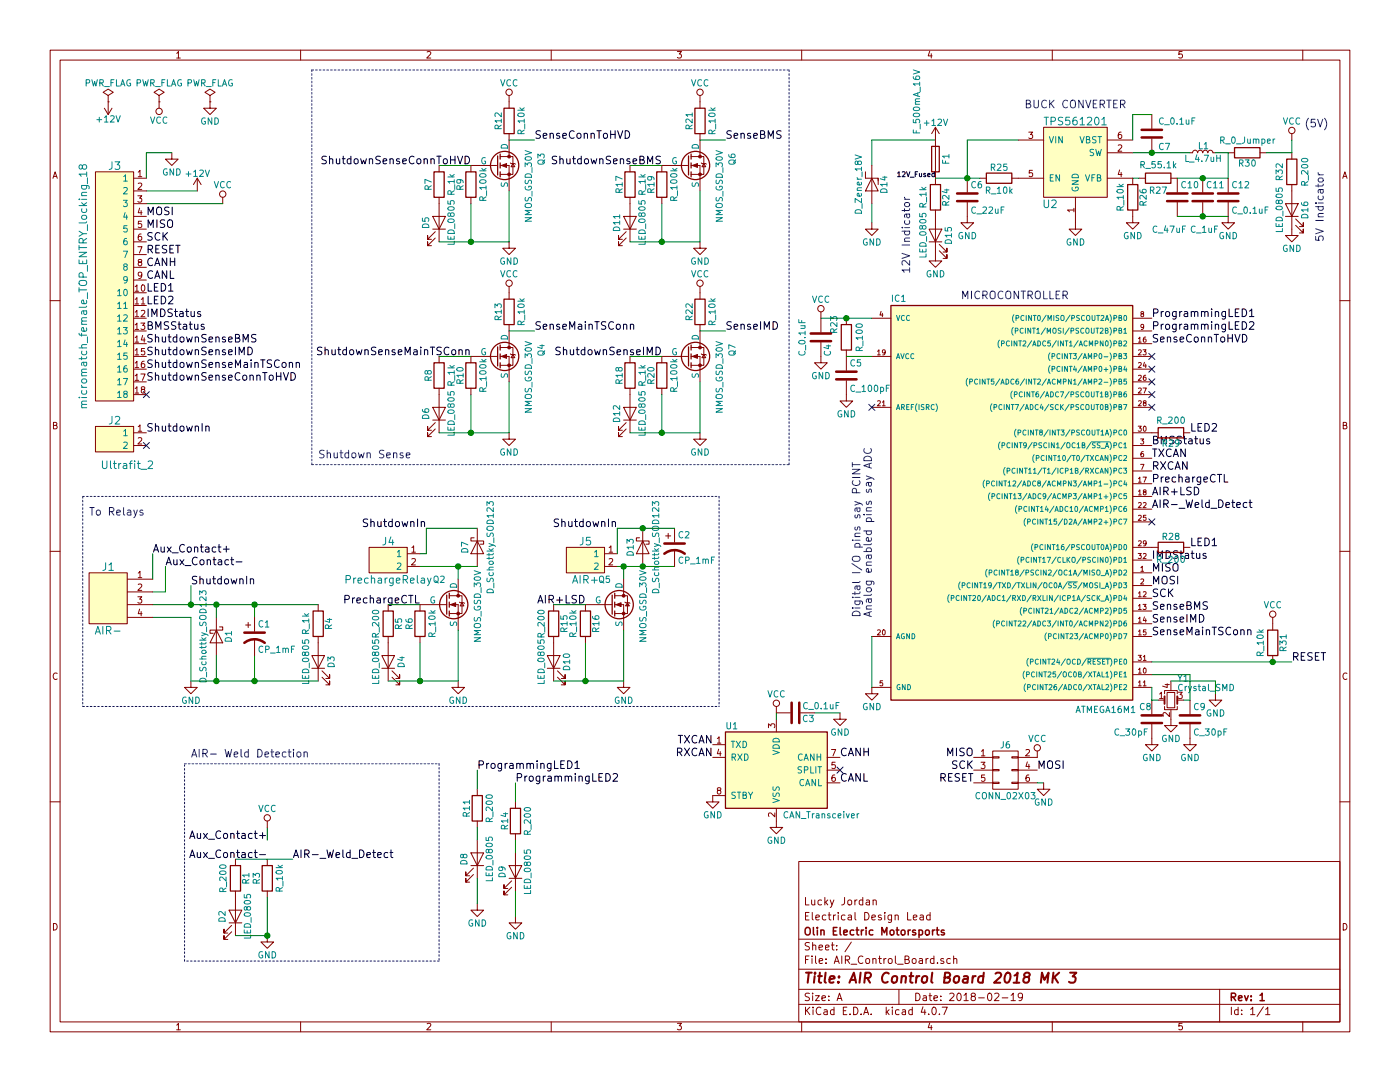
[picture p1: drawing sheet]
<svg xmlns="http://www.w3.org/2000/svg" width="279mm" height="216mm" viewBox="0 0 279 216" stroke-linecap="round" stroke-linejoin="round" font-family="sans-serif">
<g fill="none" stroke="#840000" stroke-width=".2">
<path d="M10 10h259.4v195.9h-259.4zM12 12h255.4v191.9h-255.4zM21.6 19.1l1-.7-1-.6-1 .6 1 .7v1.2M31.7 19.1l1.1-.7-1.1-.6-1 .6 1 .7v1.2M35.3 10.6l.3-.3v1.3M35.3 11.6h.7M41.9 19.1l1-.7-1-.6-1 .6 1 .7v1.2M60 10v2M85.2 10.4l.5-.1 .3 .3-.8 1h.8M101.6 19.1v2.5M110 10v2M135.2 10.3h.8l-.4 .5h.3l.1 .2-.1 .5-.2 .1-.5-.1"/>
<path d="M139.7 19.1v2.5M160 10v2M185.5 10.2l-.3 1h.8M185.9 10.7v.9M210 10v2M235.9 10.3h-.6v.6l.1-.1h.5l.1 .5-.3 .3-.4-.1M260 10v2M10.6 35.6l.4-1.3 .4 1.3M10.7 35.2h.6M19 34.3h7.7v45.7h-7.7zM20.8 21.6l.8 1.3M21.6 20.3h.1"/>
<path d="M21.6 20.3v2.6M22.4 21.6l-.8 1.3M26.7 35.6h2.5M26.7 38.1h2.5M27.5 39.1h.8l-.4 .4 .3 .1v.6l-.1 .1-.6-.1M27.6 34.3l.3-.3v1.3M27.6 36.6l.5-.1 .2 .4-.8 .9h.8M27.6 35.3h.7M31.7 20.3h.1M31.7 20.3v1.3M34.3 30.5v1.3h1.3l-1.3 1.2-1.3-1.2h1.3M39.4 35.6l-.8 1.2"/>
<path d="M39.4 35.6v2.5M39.4 35.6l.7 1.2M41.9 20.3h.1M41.9 20.3v1.3h1.3l-1.3 1.3-1.3-1.3h1.3M44.4 39.4v1.2M87.6 33v1.3M87.6 39.4v8.9M94 39.4v1.2M99.1 33h-5.1v1.3M99.1 33h.2M99.8 33h1.8v5.1M99.8 31.2h1.8"/>
<path d="M101.6 31.2h.8v3.6h-2.6M101.6 26.7v4.5M101.9 32.5l1 .3M102.4 32.6l.3 .7h-.7zM125.7 33v1.3M125.7 39.4v8.9M132.1 39.4v1.2M137.2 33h-5.1v1.3M137.2 33h.2M137.9 33h1.8v5.1M137.9 31.2h1.8M139.7 31.2h.8v3.6h-2.6"/>
<path d="M139.7 26.7v4.5M140 32.5l1 .3M140.5 32.6l.3 .7h-.7zM172.7 34.3v1.3h2.6v.5M174 35.6l1.3 2.5h-2.6zM174 33v7.6M175.3 35.6v1.2M186.7 25.4v11.4M186.7 25.4l-.8 1.3M186.7 25.4l.8 1.3M193 35.6v2.8M195.6 35.6h1.2"/>
<path d="M201.9 35.6h6.4M203.2 27.9h5.1M205.3 26.4h.8l-.4 .4 .3 .1v.6l-.1 .1-.6-.1M206 34h-.6v.6l.2-.1 .4 .1v.5l-.1 .2-.5-.2M208.3 25.4h12.7v14h-12.7zM214.6 39.4v6.3h1.3l-1.3 1.3-1.2-1.3h1.2M221 35.6h5.1v1.2M221 30.5h5.1M221 27.9h5.1M223.2 29l.4-.1 .3 .4-.8 .9h.8M223.4 33.9l-.2 .9h.7M223.7 26.4h-.3l-.2 .3v.7l.2 .2 .4-.1 .1-.4-.2-.2-.3-.1-.2 .3"/>
<path d="M223.7 34.4v.9M227.3 35.6h1.3M229.9 22.9v2.8M229.9 27.7v2.8M233.7 35.6h1.2v2.8M237.5 30.5h.5l.1-.4 .3-.1 .4 .1 .2 .4 .1-.4 .3-.1 .5 .1 .1 .4 .2-.4 .2-.1 .5 .1 .1 .4 .2-.4 .3-.1 .4 .1 .2 .4h.5M240 35.6v2.8M245.1 30.5h1.3M245.1 35.6v2.8M251.5 30.5h1.2M257.8 36.8v10.2h1.3l-1.3 1.3-1.3-1.3h1.3M257.8 26.7v1.2"/>
<path d="M257.8 30.5v1.3M268 35.6l.4-1.3 .4 1.3M268.1 35.2h.6M10 60h2M26.7 48.3h2.5M26.7 43.2h2.5M26.7 45.7h2.5M26.7 40.6h2.5M26.7 50.8h2.5M26.7 53.3h2.5M26.7 55.9h2.5M26.7 58.4h2.5"/>
<path d="M27 57.2l.3-.4v1.3M27 59.7l.3-.3v1.3M27 58.1h.7M27.5 49.2h.8l-.5 1.3M27.8 52.3l-.2-.2v-.2l.2-.1 .4 .1v.3l-.5 .1-.1 .3v.3l.2 .1h.3l.2-.2-.1-.4-.1-.1M27.9 41.5l-.3 .9h.7M28.2 46.7h-.4l-.2 .3v.7l.2 .3 .4-.2 .1-.4-.1-.2h-.4l-.2 .2M28.2 42v.9M28.2 59.7l.3-.3v1.3M28.2 44.1h-.6v.6l.2-.1 .4 .1v.6l-.1 .1-.5-.1M28.3 54.8l-.2 .3h-.3l-.2-.3 .1-.4 .4-.1 .2 .2a.84 .84 0 0 1-.4 1.1h-.2M28.3 56.9l.2-.1a.67 .67 0 0 1 .4 .7 .67 .67 0 0 1-.4 .6l-.3-.5z"/>
<path d="M86.4 43.2h2.5l-1.3 2.5zM86.4 45.7h2.5M86.9 47.5l-1.6 1.5v-.7v.7h.8M86.9 46.2l-1.6 1.6v-.8v.8h.8M101.6 48.3v1.2h1.3l-1.3 1.3-1.3-1.3h1.3M101.6 57.2v2.5M124.5 43.2h2.5l-1.3 2.5zM124.5 45.7h2.5M125 47.5l-1.6 1.5v-.7v.7h.8M125 46.2l-1.6 1.6v-.8v.8h.8M139.7 48.3v1.2h1.3l-1.3 1.3-1.3-1.3h1.3M139.7 57.2v2.5"/>
<path d="M174 44.5v1.2h1.3l-1.3 1.3-1.3-1.3h1.3M185.4 45.7h2.6l-1.3 2.6zM185.4 48.3h2.6M186.7 41.9v10.2h1.3l-1.3 1.2-1.3-1.2h1.3M187.5 50l1.5 1.6v-.8v.8h-.8M187.5 48.8l1.5 1.5v-.8v.8h-.8M193 40.4v4.1h1.3l-1.3 1.2-1.2-1.2h1.2M214.3 41.9h-1.2l.3 .4M214.3 41.6v.7M226.1 41.9v2.6h1.2l-1.2 1.2-1.3-1.2h1.3M234.9 40.4v2.8M240 40.4v2.8"/>
<path d="M245.1 40.4v4.1h1.3l-1.3 1.2-1.3-1.2h1.3M256.5 40.6h2.6l-1.3 2.6zM256.5 43.2h2.6M258.6 45l1.5 1.5v-.8v.8h-.8M258.6 43.7l1.5 1.5v-.7v.7h-.8M267.4 60h2M26.7 63.5h2.5M26.7 66h2.5M26.7 71.1h2.5M26.7 73.7h2.5M26.7 68.6h2.5M26.7 76.2h2.5"/>
<path d="M26.7 78.7h2.5M26.7 61h2.5M27 62.3l.3-.4v1.3M27 64.8l.3-.3v1.2M27 67.4l.3-.4v1.3M27 69.9l.3-.4v1.3M27 72.4l.3-.3v1.3M27 75l.3-.4v1.3M27 77.5l.3-.3v1.2M27 68.3h.7M27 70.8h.7M27 60.7h.7"/>
<path d="M27 63.2h.7M27 65.7h.7M27 73.4h.7M27 75.9h.7M27 78.4h.7M28.1 64.5h.8l-.4 .4 .4 .1v.6l-.2 .1-.6-.1M28.1 74.6h.9l-.6 1.3M28.2 62l.5-.1 .2 .4-.8 .9h.8M28.2 60.7h.7M28.4 77.7l-.2-.2 .1-.3 .6 .1v.3l-.6 .1-.1 .3v.3l.2 .1h.3l.2-.2v-.4l-.2-.1M28.5 66.9l-.3 .9h.8M28.8 72.1h-.4l-.2 .3v.7l.2 .3 .5-.2v-.4l-.1-.2h-.4l-.2 .2"/>
<path d="M28.8 67.4v.9M28.9 69.5h-.7v.6l.2-.1 .5 .1v.6l-.2 .1-.5-.1M87.6 71.1v1.3M87.6 77.5v8.9M94 77.5v1.2M99.1 71.1h-5.1v1.3M99.1 71.1h.2M99.8 71.1h1.8v5.1M99.8 69.3h1.8M101.6 69.3h.8v3.6h-2.6M101.6 64.8v4.5M101.9 70.6l1 .3"/>
<path d="M102.4 70.7l.3 .7h-.7zM125.7 71.1v1.3M125.7 77.5v8.9M132.1 77.5v1.2M137.2 71.1h-5.1v1.3M137.2 71.1h.2M137.9 71.1h1.8v5.1M137.9 69.3h1.8M139.7 69.3h.8v3.6h-2.6M139.7 64.8v4.5M140 70.6l1 .3M140.5 70.7l.3 .7h-.7z"/>
<path d="M163.8 68.3v4.1h1.3l-1.3 1.3-1.2-1.3h1.2M163.8 62.2v4.1M168.9 75.9v4.1h1.3l-1.3 1.3-1.3-1.3h1.3M168.9 63.5v1.3M168.9 69.9v4M174 63.5h3.8M174 71.1h3.8M175.1 70.1l.3-.3v1M175.1 70.8h.6M175.8 62.1l-.2 .8h.6M176.1 62.5v.7M176.7 70.2l-.2 .2h-.3v-.5l.3-.1 .2 .2-.1 .6-.4 .2"/>
<path d="M226.1 63.5h3.8M226.1 66h3.8M226.1 71.1h3.8M226.1 73.7h3.8M226.1 68.6h3.8M226.1 76.2h3.8M226.1 78.7h3.8M227.2 69.9l.4-.1 .2 .3-.6 .7h.6M227.2 72.4l.4-.1 .2 .3-.6 .8h.6M227.2 67.6l.3-.3v1M227.2 75l.4-.1 .2 .3-.6 .7h.6M227.2 77.5l.4-.1 .2 .3-.6 .7h.6"/>
<path d="M227.2 68.3h.6M227.9 62.6l-.2-.2 .1-.2h.4v.3l-.5 .3 .2 .4 .3-.1v-.4l-.1-.1M228.1 69.8h.6l-.3 .4 .3 .1v.4l-.2 .1-.4-.1M228.1 77.4h.7l-.5 1M228.2 65.2l-.1 .2-.3-.1v-.5l.3-.1 .1 .2v.6l-.4 .2M228.4 72.3l-.2 .7h.6M228.7 67.3l-.4 .1-.1 .7 .1 .2 .4-.1v-.5l-.4-.1-.1 .2M228.7 74.9l-.4 .1-.1 .7 .1 .2 .4-.1v-.5h-.4l-.1 .2M228.7 72.7v.7M10.7 84.9l.5-.1 .2-.2-.1-.2-.6-.1v1.3h.5l.2-.5-.3-.2M19 85.1h7.7v5.1h-7.7zM26.7 88.9h2.5"/>
<path d="M26.7 86.4h2.5M27.6 85.1l.3-.3v1.3M27.6 87.4l.5-.1 .2 .4-.8 .9h.8M27.6 86.1h.7M86.4 81.3h2.5l-1.3 2.5zM86.4 83.8h2.5M86.9 85.6l-1.6 1.5v-.7v.7h.8M86.9 84.3l-1.6 1.6v-.8v.8h.8M101.6 86.4v1.2h1.3l-1.3 1.3-1.3-1.3h1.3M124.5 81.3h2.5l-1.3 2.5zM124.5 83.8h2.5M125 85.6l-1.6 1.5v-.7v.7h.8"/>
<path d="M125 84.3l-1.6 1.6v-.8v.8h.8M139.7 86.4v1.2h1.3l-1.3 1.3-1.3-1.3h1.3M174 81.3h3.8M175.1 80.1l.4-.1 .2 .3-.6 .7h.6M176.1 80.3l.3-.3v1M176.1 81h.6M226.1 88.9h3.8M226.1 91.4h3.8M226.1 94h3.8M226.1 86.4h5M226.1 81.3h3.8M226.1 96.5h3.8"/>
<path d="M226.1 99.1h3.8M227.2 85h.6l-.4 .4 .3 .1v.5l-.1 .1-.4-.1M227.2 95.5l.3-.3v1M227.2 98l.3-.3v1.1M227.2 80.1l.4-.1 .2 .3-.6 .7h.6M227.2 96.2h.6M227.2 98.8h.6M227.6 87.6h.6l-.3 .4 .3 .1v.4l-.1 .1-.5-.1M227.6 92.7h.7l-.4 1M228.1 95.2h.7l-.5 1M228.2 90.1l-.4 .1-.1 .7 .2 .2 .3-.1v-.4l-.3-.1-.2 .2M228.2 85.1l.2-.1a.55 .55 0 0 1 .3 .5 .55 .55 0 0 1-.3 .6l-.2-.4z"/>
<path d="M228.3 98.2l-.1-.2v-.2h.5v.3l-.5 .3 .1 .4 .4-.1v-.4l-.2-.1M228.3 80.4l-.1-.2v-.2h.5v.3l-.5 .3 .1 .4 .4-.1v-.4l-.2-.1M236.2 86.4h1.3M268.1 84.9l.5-.1 .2-.2-.1-.2-.6-.1v1.3h.5l.2-.5-.3-.2M10 110h2M17.8 114.3h7.6v10.2h-7.6zM25.4 115.6h5.1M25.4 118.1h5.1M27.5 119.1h.8l-.4 .5 .3 .1v.5l-.1 .1-.6-.1M27.6 114.4l.3-.4v1.3M27.6 116.6l.5-.1 .2 .4-.8 .9h.8M27.6 115.3h.7"/>
<path d="M73.7 109.2h7.6v5.1h-7.6zM81.3 110.5h2.5M81.3 113h2.5M82.2 109.3l.3-.4v1.3M82.2 111.6l.5-.1 .2 .3-.8 .9h.8M82.2 110.2h.7M89.7 118.9h1.7M91.4 118.9h.8v3.5h-2.5M91.4 115.6v3.3M94.6 107.3h-.6v.7h2.5v.6h-.6M95.2 108l1.3 2.5h-2.5zM95.2 105.4v7.6"/>
<path d="M113 109.2h7.6v5.1h-7.6zM120.6 110.5h2.6M120.6 113h2.6M121.6 109.3l.3-.4v1.3M121.6 111.6l.4-.1 .3 .3-.8 .9h.8M121.6 110.2h.7M122.7 118.9h1.8M124.5 118.9h.7v3.5h-2.5M124.5 115.6v3.3M127.6 107.3h-.6v.7h2.5v.6h-.6M128.3 108l1.2 2.5h-2.5zM128.3 105.4v7.6"/>
<path d="M132.8 106.9h1.1M133.3 106.4v1M134.6 105.4v2.8M134.6 109.7v3.3M226.1 114.3h3.8M226.1 116.8h3.8M226.1 119.4h3.8M226.1 101.6h3.8M226.1 111.8h3.8M226.1 104.1h3.8M226.1 109.2h5M227.2 110.4h.6l-.4 .4 .3 .1v.5l-.1 .1-.4-.1"/>
<path d="M227.2 118.4l.3-.3v1M227.2 100.4l.4-.1 .2 .3-.6 .7h.6M227.2 102.9l.4-.1 .2 .3-.6 .7h.6M227.2 108l.4-.1 .2 .3-.6 .7h.6M227.2 119.1h.6M227.7 113.3l.3-.3v1M227.7 115.6l.4-.1 .1 .3-.6 .7h.6M227.7 114h.5M228.2 118.2l.3-.1 .2 .3-.6 .7h.6M228.2 100.4l.3-.1 .2 .3-.6 .7h.6M228.2 110.5l.3-.1 .2 .3-.6 .8h.6M228.7 102.8h-.5v.5h.5v.4l-.2 .1-.3-.1"/>
<path d="M228.7 108.3l-.2 .2h-.3v-.5l.3-.1 .2 .2v.6l-.5 .2M236.2 109.2h1.3M267.4 110h2M11.4 134.4a.62 .62 0 0 0-.8 .4 .62 .62 0 0 0 .6 .8l.2-.1M25.4 120.7h5.1M25.4 123.2h5.1M27.9 121.5l-.3 1h.7M28.2 122v.9M38.1 135.9v1.3h1.3l-1.3 1.2-1.3-1.2h1.3M43.2 125.7l1.2 2.6h-2.5zM43.2 123.2v7.6M43.8 125.1h.6v.6h-2.5v.7h.6"/>
<path d="M49 124.7h1M49.5 124.2v1M50.8 123.2v2.8M50.8 127.5v3.3M62.2 130.8h2.6l-1.3 2.6zM62.2 133.4h2.6M63.5 120.7v1.2M63.5 127v8.9M64.3 135.1l1.5 1.6v-.8v.8h-.8M64.3 133.9l1.5 1.5v-.8v.8h-.8M76.2 130.8h2.5l-1.2 2.6zM76.2 133.4h2.5"/>
<path d="M77.5 120.7v1.2M77.5 127v8.9M78.2 135.1l1.6 1.6v-.8v.8h-.8M78.2 133.9l1.6 1.5v-.8v.8h-.8M83.8 127v1.3M88.9 120.7h-5.1v1.2M89 120.7h.2M89.7 120.7h1.7v5M91.4 135.9v1.3h-1.2l1.2 1.2 1.3-1.2h-1.3M91.7 120.1l1 .3M92.2 120.3l.4 .6h-.8zM109.2 130.8h2.6l-1.3 2.6z"/>
<path d="M109.2 133.4h2.6M110.5 120.7v1.2M110.5 127v8.9M111.3 135.1l1.5 1.6v-.8v.8h-.8M111.3 133.9l1.5 1.5v-.8v.8h-.8M116.8 127v1.3M121.9 120.7h-5.1v1.2M122 120.7h.2M122.7 120.7h1.8v5M124.5 135.9v1.3h1.2l-1.2 1.2-1.3-1.2h1.3M124.7 120.1l1 .3M125.2 120.3l.4 .6h-.8z"/>
<path d="M174 127h3.8M175.1 125.8l.4-.1 .2 .3-.6 .7h.6M176.1 135.8h-.4l-.1 .5h.5v.5l-.1 .1-.4-.1M176.2 125.8l.1-.1a.55 .55 0 0 1 .4 .5 .55 .55 0 0 1-.4 .5l-.2-.4zM177.8 137.2h-3.8v1.2h1.3l-1.3 1.3-1.3-1.3h1.3M226.1 137.2h3.8M226.1 134.6h3.8M226.1 127h3.8M226.1 132.1h3.8M226.1 121.9h3.8M226.1 124.5h3.8M227.2 130.8h.6l-.4 .3 .3 .1v.5l-.1 .1-.4-.1"/>
<path d="M227.2 133.6l.3-.3v1M227.2 136.1l.3-.3v1.1M227.2 120.9l.3-.3v1M227.2 123.4l.3-.3v1.1M227.2 126l.3-.3v1M227.2 134.3h.6M227.2 136.9h.6M227.2 121.6h.6M227.2 124.2h.6M227.2 126.7h.6M228.1 120.6h.6l-.3 .4 .3 .1v.4l-.2 .1-.4-.1M228.2 136.1l.2-.3v1.1"/>
<path d="M228.2 131.1l.2-.3v1M228.2 136.9h.5M228.2 131.8h.5M228.2 133.4l.2-.1a.55 .55 0 0 1 .3 .5 .55 .55 0 0 1-.3 .5l-.2-.4zM228.4 123.1l-.2 .7h.6M228.7 123.5v.7M228.7 125.7h-.5v.5l.5-.1v.5l-.2 .1-.3-.1M229.9 139.7v2.8M231.1 139.7h1.3M231.4 138.5l.4-.4v1.3M231.4 139.4h.7M232.4 138.4v-.6h2.5v.6"/>
<path d="M232.5 136.6h.9M232.9 138.2h1.5v3h-1.5zM232.9 136.4v.8l-.9-.3M233.7 135.9v1.9M234.9 139.7h1.3M235.2 138.1h.7l-.4 .5 .4 .1v.6l-.2 .1-.5-.1M237.5 139.7v2.8M242.6 138.4v1.3h1.2l-1.2 1.3-1.3-1.3h1.3M254 123.2v2.5M254 130.8v1.3M268.8 134.4a.62 .62 0 0 0-.8 .4 .62 .62 0 0 0 .6 .8l.2-.1M10 160h2"/>
<path d="M95.2 157.5v1.3M142.2 151.1h2.6M142.2 148.6h2.6M143.2 147.4l.3-.4v1.3M143.2 148.3h.7M143.4 157.7l-.2-.2v-.2l.2-.1 .4 .1v.3l-.5 .2-.1 .2v.3l.2 .1h.2l.3-.2-.1-.4-.2-.1M143.4 149.5l-.2 .9h.7M143.7 150v.8M144.8 158.8h-2.6v1.2h1.3l-1.3 1.3-1.2-1.3h1.2M153.4 145.2v-.8l.4 .5 .1-.4h.6l.1 .2-.1 .5M154.9 141v1.2h2.8M154.9 143.5v2.6"/>
<path d="M159.8 142.2h2.8M165.1 151.1h2.5M165.1 153.7h2.5M165.1 156.2h2.5M165.9 149.6h.9l-.6 1.2M166.6 154.6l-.4 .1-.1 .2-.1 .8 .2 .2 .5-.1v-.5l-.1-.1-.4-.1-.2 .2M166.7 152.1h-.6l-.1 .6 .2-.1 .5 .1v.5l-.2 .2-.5-.2M167.6 142.2v1.3h1.3l-1.3 1.3-1.2-1.3h1.2M194.3 151.1h3.8M194.3 153.7h3.8M194.3 156.2h3.8M195.8 152.1h.8l-.5 .5 .4 .1v.5l-.2 .2-.5-.2"/>
<path d="M195.9 149.9l.3-.3v1.2M195.9 150.8h.7M196.5 154.6h-.6v.6l.1-.1 .5 .1v.6l-.2 .1-.4-.1M198.1 156.1h1.3v.2h-1.3zM198.1 153.5h1.3v.3h-1.3zM198.1 151h1.3v.3h-1.3zM198.1 149.9h5.1v7.6h-5.1zM201.9 156.1h1.3v.2h-1.3zM201.9 153.5h1.3v.3h-1.3zM201.9 151h1.3v.3h-1.3zM203.2 153.7h3.8M203.2 156.2h3.8"/>
<path d="M204.7 149.7l.5-.1 .3 .3-.8 .9h.8M205 152l-.3 .9h.8M205.3 154.6l-.3 .1-.2 .2-.1 .8 .3 .2 .4-.1 .1-.5-.2-.1-.3-.1-.3 .2M205.3 152.5v.9M207 149.9v1.2h-3.8M208.3 156.2v1.3h1.2l-1.2 1.3-1.3-1.3h1.3M229.9 144.5v4.1h1.2l-1.2 1.3-1.3-1.3h1.3M232.4 141v.6h2.5v-.6M233.4 142.2v.8l-.9-.8-.4 .2 .1 .5M233.7 141.6v3.2h1.2l-1.2 1.3-1.3-1.3h1.3M237.5 144.5v4.1h1.3l-1.3 1.3-1.3-1.3h1.3M267.4 160h2"/>
<path d="M47 171.5v1.2M47 177.8v8.9M53.3 163.8v1.3M53.3 171.5v1.2M53.3 177.8v1.3M94 170.2h2.5l-1.3 2.5zM94 172.7h2.5M94.5 174.5l-1.5 1.5v-.7v.7h.7M94.5 173.2l-1.5 1.6v-.8v.8h.7M95.2 163.8v1.3M95.2 167.6v7.7M101.6 172.7h2.5l-1.2 2.6z"/>
<path d="M101.6 175.3h2.5M102.1 177l-1.5 1.6v-.8v.8h.7M102.1 175.8l-1.5 1.5v-.8v.8h.7M102.9 160v1.3M102.9 166.4v1.2M102.9 170.2v7.6M154.6 162.2v.8l-.9-.8-.3 .2 .1 .5M154.9 161.3v3.8h1.3l-1.3 1.3-1.2-1.3h1.2M159.4 171.9h108v32h-108zM160.8 179.1v1.5h.7M162 179.6l.1 .9 .3 .1 .2-.2M162.6 179.6v1"/>
<path d="M164 179.7l-.5-.1-.3 .3 .1 .5 .2 .2 .5-.1M164.6 179.1v1.5M165.2 179.6l-.6 .5M165.7 179.6l.3 1M166.4 179.6l-.5 1.3-.2 .2M168.6 179.1v1a.51 .51 0 0 1-.6 .5M169.3 179.7l.2-.1 .4 .1 .1 .6-.2 .2-.3 .1-.2-.2zM170.6 179.6v1M171 179.6l-.4 .3M172.2 179.7l-.4-.1-.3 .3 .1 .5 .2 .2 .4-.1M172.2 179.1v1.5M172.9 179.7h.6v.9"/>
<path d="M173.5 179.9l-.4 .1-.3 .2 .3 .4 .4-.1M174.2 179.7l.2-.1 .4 .1 .1 .9M174.2 179.6v1M10.7 184.3a.65 .65 0 0 1 .7 .6 .65 .65 0 0 1-.7 .7zM45.7 181.6h2.6l-1.3 2.6zM45.7 184.2h2.6M46.2 185.9l-1.5 1.6v-.8v.8h.8M46.2 184.7l-1.5 1.5v-.8v.8h.8M53.3 186.7v1.3h1.3l-1.3 1.2-1.2-1.2h1.2M95.2 180.3v1.3h-1.2l1.2 1.3 1.3-1.3h-1.3M102.9 182.9v1.3h-1.3l1.3 1.2 1.2-1.2h-1.2M159.4 197.4h108"/>
<path d="M159.4 193.4h108M159.4 187.4h108M160.8 191.5h.5M160.8 182.8h.5M161.5 190.8h-.7v1.5M161.5 182.1h-.7v1.5h.7M161.5 198.2h-.5l-.3 .3 .1 .3 .7 .3v.4l-.2 .2-.6-.1M161.5 188.1h-.5l-.3 .2 .1 .3 .7 .4v.4l-.2 .2-.6-.1M162.1 190.8v.1M162.1 191.3v1M162.1 182.1v1.3l.2 .2M162.2 198.2v.1"/>
<path d="M162.2 188.7l.2-.1h.4v1M162.2 188.1v1.5M162.2 198.7v1M162.7 198.7h.8l-.8 1h.8M162.8 190.8v1.2l.2 .3M162.8 183.1l.7-.2v-.2l-.5-.1-.2 .2 .1 .7h.6M163.4 189.1l.8-.2-.1-.3h-.4l-.3 .2 .1 .7h.6M163.5 191.8l.7-.2-.1-.3h-.4l-.2 .2 .1 .7h.5M164 199.2l.7-.2v-.2l-.4-.1-.3 .2 .1 .7h.6M164.7 189.1l.8-.2-.1-.3h-.4l-.3 .2 .1 .7h.6M164.8 180l.4 .6M164.8 182.7l-.4-.1-.3 .3 .1 .5 .2 .2 .4-.1"/>
<path d="M164.8 192.1v.2M164.8 191.3v.2M165.3 182.6h.5M165.4 199.5v.2M165.4 198.8v.1M165.5 182.1v1.3l.3 .2M165.9 188.6h.6M166.1 188.1v1.3l.4 .2M166.3 182.6v1M166.5 192.3l.5-1.5 .5 1.5M166.6 191.8h.7M166.8 182.6l-.5 .3"/>
<path d="M167 189.4v.2M167 188.6v.2M167.1 199.7l.4-1.5 .5 1.5M167.2 199.2h.7M167.3 182.1v.1M167.3 182.6v1M168 190.8v1.5M168.6 182.7l-.4-.1-.3 .3 .1 .5 .2 .2 .4-.1M168.7 191.5h.7l.2-.2-.1-.4-.2-.1h-.6v1.5M169.1 191.5l.5 .8M169.3 182.7h.6v.9M169.8 192.4h1.2"/>
<path d="M169.9 188l-1.3 1.9M169.9 182.9l-.5 .1-.2 .2 .2 .4 .5-.1M170.6 182.1v1.3l.2 .2M172.2 190.9a.71 .71 0 0 0-1 .5 .71 .71 0 0 0 .7 .9l.3-.2M172.6 182.1a.76 .76 0 0 1 .8 .7 .76 .76 0 0 1-.8 .8zM172.8 191.4l.3-.1 .4 .1 .1 .6-.2 .2-.3 .1-.3-.2zM174 183.1l.7-.2v-.2l-.5-.1-.2 .2 .1 .7h.6M174.2 191.4l.2-.1h.4v1M174.2 191.3v1M175.3 191.3h.6M175.5 190.8v1.2l.4 .3M175.9 182.7a.37 .37 0 0 0-.6 .1l.1 .2 .5 .1v.2l-.2 .3-.4-.1"/>
<path d="M176.4 191.3v1M176.6 182.1v.1M176.6 182.6v1M176.8 191.3l-.4 .2M177.3 191.4l.2-.1 .5 .1 .1 .6-.2 .2-.4 .1-.2-.2zM177.9 182.6v1.3l-.3 .2-.3-.1M177.9 182.7l-.4-.1-.3 .3 .1 .5 .2 .2 .4-.1M178.6 182.7l.2-.1 .4 .1 .1 .9M178.6 182.6v1M178.7 190.8v1.2l.2 .3M179.1 192.4h1.2M179.4 197.4v3"/>
<path d="M180.6 191.5l.7-.2v-.4l-.2-.1h-.5v1.5h.6l.2-.2 .1-.3-.4-.3M181.1 182.1v1.5h.7M182.1 191.4l.2-.1 .5 .1v.6l-.1 .2-.4 .1-.2-.2zM182.3 183.1l.7-.2-.1-.2-.4-.1-.2 .2v.7h.6M182.8 198.2a.76 .76 0 0 1 .8 .7 .76 .76 0 0 1-.8 .8zM183.5 191.3h.5l.1 1M183.6 182.7h.6l.1 .9M184.1 191.6l-.5 .1-.2 .2 .2 .4 .5-.1M184.3 198.8h.5l.1 .9M184.3 182.9l-.5 .1-.2 .2 .2 .4 .5-.1M184.8 191.3v1M184.9 199l-.5 .1-.2 .2 .2 .4 .5-.1"/>
<path d="M185.2 191.3l-.4 .2M185.4 198.7h.6M185.6 198.2v1.3l.4 .2M185.6 182.7l-.4-.1-.3 .3 .1 .5 .2 .2 .4-.1M185.6 182.1v1.5M186.4 199.2l.7-.2-.1-.2-.4-.1-.2 .2 .1 .7h.5M186.4 191.3h-.4l-.3 .2 .1 .6 .2 .2 .4-.1M186.4 190.8v1.5M187.1 192.1v.2M187.8 199.5v.2M187.8 198.8v.1M188.3 191.3a.37 .37 0 0 0-.6 .2l.1 .2 .5 .1 .1 .2-.2 .3-.5-.1"/>
<path d="M189.5 198.3l.6-.1 .3 .4-.9 1.1h.9M189.7 191.3h-.5l-.2 .2v.6l.2 .2 .5-.1M190.3 191.4l.2-.1h.4l.1 1M190.3 190.8v1.5M191.1 198.3l.2-.1a.8 .8 0 0 1 .5 .7 .8 .8 0 0 1-.5 .8l-.2-.2-.1-.4zM192.4 198.6l.4-.4v1.5M192.4 199.7h.8M194.1 198.8l-.3-.3 .1-.2 .2-.1h.4l.2 .3-.1 .2-.5 .1-.3 .3v.3l.3 .3h.3l.3-.3v-.3l-.3-.3M195.3 199.1h1.1M197.2 198.3l.2-.1a.8 .8 0 0 1 .6 .7 .8 .8 0 0 1-.6 .8l-.2-.2-.1-.4zM198.5 198.3l.6-.1 .3 .4-1 1.1h1M200 199.1h1.1"/>
<path d="M201.8 198.6l.4-.4v1.5M201.8 199.7h.8M204.1 198.8l-.3 .3h-.3l-.3-.3 .2-.6h.4l.2 .1a1.19 1.19 0 0 1-.2 1.3l-.4 .1M243.4 197.4v6.5M268.1 184.3a.65 .65 0 0 1 .7 .6 .65 .65 0 0 1-.7 .7zM35.3 204.5l.3-.3v1.3M35.3 205.5h.7M60 203.9v2M85.2 204.3l.5-.1 .3 .3-.8 1h.8M110 203.9v2M135.2 204.2h.8l-.4 .5h.3l.1 .2-.1 .5-.2 .1-.5-.1M159.4 200.4h108"/>
<path d="M160 203.9v2M160.8 201v1.5M161 201.6l.6 .9M161.6 201l-.8 .8M162.3 201v.1M162.3 201.5v1M163.8 201.1a.71 .71 0 0 0-1 .5 .71 .71 0 0 0 .8 .9l.2-.2M164.5 201.5h.5l.1 1M165.1 201.8l-.5 .1-.2 .2 .2 .4 .5-.1M166.4 201.5h-.4l-.3 .3 .1 .5 .2 .2 .4-.1M166.4 201v1.5M168.3 201.7h.5"/>
<path d="M169 201h-.7v1.5h.7M169.6 202.3v.2M170.4 201a.76 .76 0 0 1 .8 .7 .76 .76 0 0 1-.8 .8zM171.9 202.3v.2M172.4 202.5l.4-1.5 .6 1.5M172.5 202h.7M173.9 202.3v.2M176.9 201v1.5M177 201.9l.4 .6M177.4 201.5l-.5 .5M178.1 201v.1M178.1 201.5v1"/>
<path d="M179.4 201.5h-.4l-.3 .3 .1 .5 .2 .2 .4-.1M180.1 201.5h.6v1M180.7 201.8l-.5 .1-.2 .2 .2 .4 .5-.1M182.1 201.5h-.5l-.2 .3v.5l.2 .2 .5-.1M182.1 201v1.5M184.2 200.9l-.4 1.1h1M184.6 201.5v1M185.3 202.3v.2M185.5 204.1l-.3 1h.8M185.9 204.6v.9M186.1 201.1l.2-.1a.8 .8 0 0 1 .6 .7 .8 .8 0 0 1-.6 .8l-.2-.2-.1-.4zM187.5 202.3v.2"/>
<path d="M188 201h1.1l-.7 1.5M210 203.9v2M235.9 204.2h-.6v.6l.1-.1h.5l.1 .5-.3 .3-.4-.1M245.7 201v1.5M247.1 201.5h-.4l-.3 .3 .1 .5 .2 .2 .4-.1M247.1 201v1.5M247.8 202.3v.2M247.8 201.5v.2M249.6 201.4l.4-.4v1.5M249.6 202.5h.8M252.1 200.9l-1.2 1.9M252.6 201.4l.4-.4v1.5"/>
<path d="M252.6 202.5h.8M260 203.9v2"/>
<circle cx="101.6" cy="18.4" r=".63"/>
<circle cx="139.7" cy="18.4" r=".63"/>
<circle cx="31.7" cy="22.2" r=".63"/>
<circle cx="44.4" cy="38.7" r=".63"/>
<circle cx="257.8" cy="26" r=".63"/>
<circle cx="101.6" cy="56.5" r=".63"/>
<circle cx="139.7" cy="56.5" r=".63"/>
<circle cx="163.8" cy="61.6" r=".63"/>
<circle cx="254" cy="122.6" r=".63"/>
<circle cx="154.9" cy="140.3" r=".63"/>
<circle cx="207" cy="149.2" r=".63"/>
<circle cx="53.3" cy="163.2" r=".63"/>
</g>
<g fill="none" stroke="#840000" stroke-width=".3">
<path d="M160.8 185.3l.2-.2a.53 .53 0 0 1 .7 .5v.5a.51 .51 0 0 1-.8 .4 1.05 1.05 0 0 1-.1-1.2zM162.3 185.1v1.3l.2 .2M163.1 185.1v.1M163.1 185.6v1M163.8 185.7l.2-.1h.4l.1 1M163.8 185.6v1M166.3 185.8h.5M167 185.1h-.7v1.5h.7M167.7 185.1v1.3l.2 .2M168.4 186.1l.7-.2-.1-.3h-.4l-.2 .2 .1 .7h.5M170.4 185.6h-.4l-.3 .3v.5l.3 .2 .4-.1M170.8 185.6h.6"/>
<path d="M171 185.1v1.3l.4 .2M171.9 185.6v1M172.3 185.6l-.4 .3M172.8 185.1v.1M172.8 185.6v1M174.2 185.6h-.4l-.3 .3 .1 .5 .2 .2 .4-.1M176 186.6v-1.5l.5 1 .5-1v1.5M177.7 185.7l.2-.1 .4 .1 .1 .6-.1 .2-.4 .1-.2-.2zM178.8 185.6h.6M179 185.1v1.3l.4 .2M179.9 185.7l.2-.1 .4 .1 .1 .6-.1 .2-.4 .1-.2-.2zM181.3 185.6v1"/>
<path d="M181.7 185.6l-.4 .3M182.7 185.6a.37 .37 0 0 0-.6 .2l.1 .2 .5 .1 .1 .2-.3 .3-.4-.1M183.4 185.6h.4l.3 .3-.1 .6h-.6M183.4 185.6v1.5M184.8 185.7l.2-.1 .4 .1 .1 .6-.2 .2-.3 .1-.2-.2zM186.1 185.6v1M186.5 185.6l-.4 .3M186.8 185.6h.6M187 185.1v1.3l.4 .2M188.4 185.6a.37 .37 0 0 0-.6 .2l.1 .2 .5 .1 .1 .2-.2 .3-.5-.1M245.7 199l.8-.1 .1-.2-.1-.4-.2-.1h-.6v1.5M246.1 199l.5 .7"/>
<path d="M247.2 199.2l.7-.2-.1-.2-.4-.1-.2 .2v.7h.6M248.4 198.7l.3 1 .4-1M249.7 199.5v.2M249.7 198.8v.1M251.5 198.6l.4-.4v1.5M251.5 199.7h.8"/>
</g>
<g fill="none" stroke="#840000" stroke-width=".41">
<path d="M160.9 194.1h1.1M161.4 194.1l-.2 2M162.6 194.8l-.2 1.3M162.7 194.1l-.1 .2 .2-.1-.1-.1-.1 .2M163.3 194.8h.7M163.6 194.1l-.2 1.7 .1 .2 .4 .1M164.8 194.1l-.2 1.7 .2 .3M165.6 195.4l.9-.2v-.4h-.8l-.2 1 .3 .3 .5-.1M167.3 195.9l.1 .1-.1 .1-.1-.1 .1-.1v.2M167.5 194.8l-.1 .2-.1-.1 .2-.1-.1 .2M169.5 196.1l.9-2 .4 2M169.7 195.5h1"/>
<path d="M171.8 194.1l-.3 2M172.6 195.1l1-.1a.56 .56 0 0 0 .1-.8l-1-.1-.2 2M173.1 195.1l.5 1M177.4 194.3a.87 .87 0 0 0-1 0 .87 .87 0 0 0-.4 .9 .69 .69 0 0 0 .3 .8 .69 .69 0 0 0 .9-.1M178.2 194.9l.3-.1h.4l.2 .3-.1 .6a.54 .54 0 0 1-.5 .4 .54 .54 0 0 1-.5-.4zM180 194.9l.3-.1h.4v1.3M180 194.8l-.2 1.3M181.5 194.8h.8M181.9 194.1l-.2 1.7v.2l.4 .1M182.9 194.8l-.1 1.3M183.5 194.8h-.4l-.2 .3M184.1 194.9l.4-.1h.4l.2 .3-.1 .6a.54 .54 0 0 1-.5 .4 .54 .54 0 0 1-.6-.4z"/>
<path d="M186.1 194.1l-.2 1.7 .2 .3M188.5 195l.9-.1a.46 .46 0 0 0 .2-.4 .46 .46 0 0 0-.3-.4h-.7l-.2 2 .9-.1a.54 .54 0 0 0 .1-.9l-.2-.1M190.5 194.9l.3-.1h.5l.1 .3v.6a.54 .54 0 0 1-.6 .4 .54 .54 0 0 1-.5-.4zM192.4 194.8h.7v1.3M193.2 195.2l-.7 .1a.4 .4 0 0 0-.4 .4 .4 .4 0 0 0 .3 .4l.7-.1M194.2 194.8l-.2 1.3M194.7 194.8h-.4l-.2 .3M196.3 194.8a.7 .7 0 0 0-1.1 .3v.8l.3 .2 .6-.1M196.3 194.1l-.2 2M198.7 194.3l.3-.2h.5l.2 .1 .1 .5-1.4 1.4h1.2M200.9 194.2a.45 .45 0 0 1 .7 .3v.8a.73 .73 0 0 1-.7 .8 1.27 1.27 0 0 1 0-1.9zM202.3 196.1h1.1"/>
<path d="M202.5 194.7l.6-.6-.2 2M204.7 194.9l-.3-.1v-.3a.66 .66 0 0 1 1-.3l.1 .4-.4 .3a.65 .65 0 0 0-.8 .3 .65 .65 0 0 0 .1 .8l.6 .1a.68 .68 0 0 0 .3-1.1l-.2-.1M207.7 196.1l.2-2 .5 1.4 .9-1.4-.3 2M210.2 194.1l-.2 2M210.4 194.9l.8 1.2M211.4 194.1l-1.3 1.1M213.6 194.1h1.2l-.7 .7a.48 .48 0 0 1 .6 .4l-.3 .8-.8 .1-.3-.2"/>
</g>
<g fill="none" stroke="#840000" stroke-width=".25">
<path d="M86.6 34.3h2v5.1h-2zM93 34.3h2v5.1h-2zM99.3 31.1v3.8M99.8 30.7v1.1M99.8 32.5v1M99.8 34.3v1M100.6 21.6h2v5.1h-2zM124.7 34.3h2v5.1h-2zM131.1 34.3h2v5.1h-2zM137.4 31.1v3.8M137.9 30.7v1.1M137.9 32.5v1"/>
<path d="M137.9 34.3v1M138.7 21.6h2v5.1h-2zM185.7 36.8h2v5.1h-2zM185.9 29.2h1.6v5.1h-1.6zM196.8 34.5h5.1v2.1h-5.1zM225 36.8h2.1v5.1h-2.1zM228.6 34.5h5.1v2.1h-5.1zM246.4 29.5h5.1v2h-5.1zM256.8 31.8h2v5h-2zM100.6 59.7h2v5.1h-2zM138.7 59.7h2v5.1h-2zM86.6 72.4h2v5.1h-2z"/>
<path d="M93 72.4h2v5.1h-2zM99.3 69.2v3.8M99.8 68.8v1.1M99.8 70.6v1M99.8 72.4v1M124.7 72.4h2v5.1h-2zM131.1 72.4h2v5.1h-2zM137.4 69.2v3.8M137.9 68.8v1.1M137.9 70.6v1M137.9 72.4v1M167.9 64.8h2v5.1h-2z"/>
<path d="M177.8 61h48.3v78.7h-48.3zM231.1 85.3h5.1v2.1h-5.1zM89.2 118.7v3.9M89.7 118.4v1M122.2 118.7v3.9M122.7 118.4v1M231.1 108.2h5.1v2h-5.1zM62.5 121.9h2v5.1h-2zM76.5 121.9h2v5.1h-2zM82.8 121.9h2v5.1h-2zM89.7 120.1v1.1M89.7 121.9v1"/>
<path d="M109.5 121.9h2v5.1h-2zM115.8 121.9h2.1v5.1h-2.1zM122.7 120.1v1.1M122.7 121.9v1M253 125.7h2v5.1h-2zM94.2 158.8h2.1v5h-2.1zM144.8 146.1h20.3v15.2h-20.3zM46 172.7h2v5.1h-2zM52.3 172.7h2.1v5.1h-2.1zM101.9 161.3h2v5.1h-2z"/>
<circle cx="100.7" cy="33" r="2.82"/>
<circle cx="138.8" cy="33" r="2.82"/>
<circle cx="100.7" cy="71.1" r="2.82"/>
<circle cx="138.8" cy="71.1" r="2.82"/>
<circle cx="90.6" cy="120.6" r="2.82"/>
<circle cx="123.6" cy="120.6" r="2.82"/>
</g>
<g fill="none" stroke="#008484" stroke-width=".2">
<path d="M17.2 16.6l.6-.1 .1-.5-.7-.1v1.3M18.3 15.9l.3 1.3 .3-.9 .2 .9 .3-1.3M19.9 16.6l.6-.1 .1-.5-.7-.1v1.3M20.2 16.6l.4 .6M20.9 17.3h.9M22.1 16.5h.5M22.8 15.9h-.7v1.3M23.2 15.9v1.3h.7M24.1 17.2l.4-1.3 .4 1.3M24.2 16.8h.6M26 16a.59 .59 0 0 0-.7 .5 .59 .59 0 0 0 .7 .6l.1-.5h-.3M27.4 16.6l.6-.1v-.5l-.6-.1v1.3"/>
<path d="M28.5 15.9l.3 1.3 .3-.9 .2 .9 .3-1.3M30.1 16.6l.6-.1v-.5l-.6-.1v1.3M30.4 16.6l.4 .6M31 17.3h1M32.3 16.5h.4M32.9 15.9h-.6v1.3M33.4 15.9v1.3h.6M34.2 17.2l.4-1.3 .5 1.3M34.4 16.8h.6M36.2 16a.59 .59 0 0 0-.7 .5 .59 .59 0 0 0 .7 .6v-.5h-.2M37.5 16.6l.6-.1 .1-.5-.7-.1v1.3M38.7 15.9l.3 1.3 .2-.9 .2 .9 .4-1.3"/>
<path d="M40.2 16.6l.6-.1 .1-.5-.7-.1v1.3M40.5 16.6l.4 .6M41.2 17.3h1M42.5 16.5h.4M43.1 15.9h-.6v1.3M43.6 15.9v1.3h.6M44.4 17.2l.4-1.3 .4 1.3M44.5 16.8h.6M46.3 16a.59 .59 0 0 0-.7 .5 .59 .59 0 0 0 .7 .6l.1-.5h-.2M99.9 15.9l.4 1.3 .5-1.3M101.9 16a.61 .61 0 0 0-.8 .4 .61 .61 0 0 0 .6 .8l.2-.2M103.2 16a.61 .61 0 0 0-.8 .4 .61 .61 0 0 0 .5 .8l.3-.2"/>
<path d="M138 15.9l.4 1.3 .5-1.3M140 16a.61 .61 0 0 0-.8 .4 .61 .61 0 0 0 .6 .8l.2-.2M141.3 16a.61 .61 0 0 0-.8 .4 .61 .61 0 0 0 .5 .8l.3-.2M182.3 15.3v.3l.3 .2 .7 .1 .2-.3-.1-.4h-.4l-.2 .1v.3l.2 .3M182.3 13.9l1.2 .5-1.2 .4M183.2 18.6v.6M183.5 19.7l-.7 .1-.1 .3 .2 .2M183.5 18.4l-1.2 .5 1.2 .4M183.5 16.7h-1.2l.3 .4M183.5 16.4v.7M183.6 17.3v1M15.8 39.8h.1"/>
<path d="M16.3 37h1.2l.3 .3-.1 .4M16.3 39.8h1M16.3 39h1M16.4 37l-.1 .4 .3 .3h.4l.2-.1v-.6M16.4 33.2l.3-.3h.3l.3 .3-.2 .5-.4 .1-.2-.2-.2-.7h-.2l-.3 .1v.5l.1 .2 .2 .1 .3-.3M17.3 38.4h-.8a.37 .37 0 0 0-.2 .3 .37 .37 0 0 0 .1 .3M17.3 34.7h-1.5l.4 .5M17.3 34.3v.9M17.4 35.5v1.2M19.3 23.9h1M19.8 23.4v1M20.9 23.4l.3-.3v1.3"/>
<path d="M20.9 24.4h.7M22.1 23.2l.5-.1 .2 .3-.8 1h.8M22.4 32.3v1.1a.47 .47 0 0 1-.6 .4M23 32.3h.9l-.5 .6h.3l.2 .2-.1 .6-.2 .1h-.4l-.2-.1M23.2 23.1l.4 1.3 .4-1.3M24.6 40h.8l-.4 .4 .3 .1v.6l-.1 .1-.6-.1M24.7 35.2l.3-.3v1.2M24.7 37.5l.5-.1 .2 .4-.8 .9h.8M24.7 36.1h.7M30 23.3l.5 1.3 .4-1.3M32 23.4a.61 .61 0 0 0-.8 .5 .61 .61 0 0 0 .6 .7l.2-.1M33.3 23.4a.61 .61 0 0 0-.8 .5 .61 .61 0 0 0 .6 .7l.2-.1"/>
<path d="M33.3 33.7a.59 .59 0 0 0-.7 .6 .59 .59 0 0 0 .7 .6l.1-.5h-.3M34.6 33.7v1.3l-.7-1.3v1.3M35.3 33.7a.64 .64 0 0 1 .7 .6 .64 .64 0 0 1-.7 .7zM37.1 34.7h1M37.6 34.2v1M38.7 34.3l.3-.4v1.3M38.7 35.2h.7M39.9 34l.5-.1 .2 .4-.8 .9h.8M40.9 23.6a.59 .59 0 0 0-.7 .5 .59 .59 0 0 0 .7 .6l.1-.5h-.2M41 33.9l.4 1.3 .4-1.3M42.3 23.5v1.3l-.7-1.3v1.3M42.8 36.2l.4 1.3 .4-1.3"/>
<path d="M42.9 23.5a.64 .64 0 0 1 .7 .7 .64 .64 0 0 1-.7 .6zM44.8 36.3a.61 .61 0 0 0-.9 .5 .61 .61 0 0 0 .6 .7l.3-.1M46 36.3a.61 .61 0 0 0-.8 .5 .61 .61 0 0 0 .6 .7l.2-.1M85.5 37.8l-.1-.6-.5-.1-.1 .7h1.3M86.1 36.3l-1.3-.5v.8M86.1 37.1l-.6 .4M89.4 35.3h1.3M89.8 34.8l.5 .5M90 38.8v-.6l-.5-.1-.1 .7h1.3M90.7 36.2h-1.3l.3 .4M90.7 38l-.7 .5M90.7 35.9v.7"/>
<path d="M90.7 34.8l-.5 .4M90.8 36.8v1M91.7 35.8l.2 .3v.2l-.2 .3-.5-.2v-.3l.2-.3a.84 .84 0 0 1 1 .4v.2M91.8 37.8l-.1-.6-.4-.1-.1 .7h1.2M92.4 37.1l-.6 .4M95.7 34.1h1.3M95.8 36a.76 .76 0 0 1 1.2 .3 .74 .74 0 0 1-1.3-.1zM95.8 34.8a.76 .76 0 0 1 1.2 .3 .74 .74 0 0 1-1.3-.1zM96.1 33.6l.5 .5M96.4 40l-.1-.6-.5-.1-.1 .7h1.3M96.9 31.5a.59 .59 0 0 0-.8 .6 .59 .59 0 0 0 .8 .5v-.4h-.2M97 37.4h-1.3l.4 .4"/>
<path d="M97 39.3l-.6 .4M97 37.1v.7M97 33.6l-.5 .4M97.1 38v1M99.4 25.7v-.6l-.5-.1-.1 .7h1.3M100.1 24.1h-1.3l.3 .4M100.1 22.5v.8l-1-.8-.3 .3 .1 .4M100.1 25l-.7 .4M100.1 23.7v.8M100.1 36.5l-.1 .5 .3 .2 .3-.1 .2-.6h.4l.1 .2-.1 .5M100.1 29.1a.69 .69 0 0 1 .8-.2 .69 .69 0 0 1 .4 .6h-1.3zM103.4 22h1.2"/>
<path d="M103.4 22.7a.76 .76 0 0 1 1.2 .3 .74 .74 0 0 1-1.2-.1zM103.8 21.5l.4 .5M104 26.7l-.1-.6-.4-.1-.1 .7h1.2M104.6 24.1h-1.2l.3 .4M104.6 26l-.6 .4M104.6 23.8v.7M104.6 21.5l-.5 .4M104.7 24.7v1M104.8 33.3v-.8l.5 .4 .1-.4h.5l.2 .2-.2 .6M104.8 30l1.3 .5-1.3 .4M104.9 39.4v.7h.4l.2-.6 .3-.1 .3 .2-.1 .5M104.9 37.2a.59 .59 0 0 0 .5 .7 .59 .59 0 0 0 .6-.7h-.5v.2"/>
<path d="M104.9 35.9v.7h.4l.2-.5 .3-.2 .3 .3-.1 .5M104.9 34.9a.69 .69 0 0 1 .7-.2 .69 .69 0 0 1 .5 .7h-1.3zM104.9 31.4a.69 .69 0 0 1 1.2 .3 .74 .74 0 0 1-1.3-.1zM106.2 33.5v.9M106.2 38.2v.9M107.3 31.5v-.8l.5 .5 .1-.4h.6l.1 .2-.1 .5M107.4 32.1a.83 .83 0 0 1 1.2 .1 .44 .44 0 0 1-.4 .6l-.7-.1-.2-.2zM108.7 31.9l-.4 .6M123.6 38.4l-.1-.6-.5-.1-.1 .7h1.3M124.2 36.8h-1.3l.4 .4M124.2 35.7l-1.3-.5v.8M124.2 37.7l-.6 .4"/>
<path d="M124.2 36.4v.8M127.5 35.3h1.3M127.9 34.8l.5 .5M128.1 38.8v-.6l-.5-.1-.1 .7h1.3M128.8 36.2h-1.3l.3 .4M128.8 38l-.7 .5M128.8 35.9v.7M128.8 34.8l-.5 .4M128.9 36.8v1M129.8 35.2l.2 .3v.2l-.2 .2-.5-.1v-.3l.2-.3a.84 .84 0 0 1 1 .4v.2M129.9 38.4l-.1-.6-.4-.1-.1 .7h1.2M130.5 36.8h-1.2l.3 .4"/>
<path d="M130.5 37.7l-.6 .4M130.5 36.4v.8M133.8 34.1h1.3M133.9 36a.69 .69 0 0 1 1.2 .3 .74 .74 0 0 1-1.3-.1zM133.9 34.8a.69 .69 0 0 1 1.2 .3 .74 .74 0 0 1-1.3-.1zM134.2 33.6l.5 .5M134.5 40l-.1-.6-.5-.1-.1 .7h1.3M135 31.5a.59 .59 0 0 0-.8 .6 .59 .59 0 0 0 .8 .5v-.4h-.2M135.1 37.4h-1.3l.4 .4M135.1 39.3l-.6 .4M135.1 37.1v.7M135.1 33.6l-.5 .4"/>
<path d="M135.2 38v1M137.5 25.7v-.6l-.5-.1-.1 .7h1.3M138.2 23.7v.8l-1-.8-.3 .3 .1 .5M138.2 22.9h-1.3l.3 .3M138.2 25l-.7 .4M138.2 22.5v.7M138.2 36.5v.6h.4l.2-.5 .3-.1 .3 .2-.1 .5M138.2 29.1a.69 .69 0 0 1 .8-.2 .69 .69 0 0 1 .4 .6h-1.3zM141.5 22h1.2M141.5 22.7a.76 .76 0 0 1 1.2 .3 .74 .74 0 0 1-1.2-.1zM141.9 21.5l.4 .5M142.1 26.7l-.1-.6-.4-.1-.1 .7h1.2"/>
<path d="M142.7 24.1h-1.2l.3 .4M142.7 26l-.6 .4M142.7 23.8v.7M142.7 21.5l-.5 .4M142.8 24.7v1M142.9 33.3v-.8l.5 .4 .1-.4h.5l.2 .2-.2 .6M142.9 30l1.3 .5-1.3 .4M143 39.4v.7h.4l.2-.6 .3-.1 .3 .2-.1 .5M143 37.2a.59 .59 0 0 0 .5 .7 .59 .59 0 0 0 .6-.7h-.5v.2M143 35.9v.7h.4l.2-.5 .3-.2 .3 .3-.1 .5M143 31.4a.76 .76 0 0 1 1.2 .3 .74 .74 0 0 1-1.3-.1zM143.1 34.8a.67 .67 0 0 1 .7-.1 .67 .67 0 0 1 .4 .7h-1.3z"/>
<path d="M144.3 33.5v.9M144.3 38.2v.9M145.4 30.9l.1 .3 .2 .2h.8l.2-.2-.1-.4-.4-.1-.2 .2-.1 .3 .3 .2M145.5 32.1a.83 .83 0 0 1 1.2 .1 .44 .44 0 0 1-.4 .6l-.7-.1-.2-.2zM146.8 31.9l-.4 .6M170.7 30.9l1.2 .4-1.2 .5M171.1 35.4l.2 .4M171.1 38h.8M171.1 35.8h.8M171.2 32.4l.2-.3 .4 .1 .1 .2-.1 .4h-.4l-.2-.1-.1-.5h-.3l-.1 .5 .3 .1 .2-.2M171.9 38.6v.4l-.2 .1h-.6v-.5h.3l.1 .5M171.9 36.4v.3l-.2 .2h-.6v-.5l.3-.1 .1 .6"/>
<path d="M171.9 39.6v.8l-1.2-.8v.8M171.9 37.5h-.8v.3l.1 .2M171.9 33.7h-1.2l.3 .4M171.9 33.4v.7M172 34.3v1M175.8 37.9a.69 .69 0 0 1 .8-.2 .69 .69 0 0 1 .4 .7h-1.3zM176.1 35.4h.9M176.6 35.2v.7l-.9-.2M177 36.8h-1.3l.4 .4M177 36.4v.8M182.3 25.9v.6h1.2M182.3 23.9v.6h.6l-.1-.2 .1-.4h.5l.1 .1-.1 .5"/>
<path d="M182.4 22.7a.69 .69 0 0 1 1.1 .3 .74 .74 0 0 1-1.2-.1zM182.4 21.5a.69 .69 0 0 1 1.1 .3 .74 .74 0 0 1-1.2-.1zM182.7 20.8h.8M182.9 26.1v.4M183.5 20.3h-.7l-.1 .3 .1 .2M183.5 37.8h1.3M183.6 24.8v.9M183.9 37.4l.5 .4M184.5 24.6h.9M184.8 38.8h-1.3l.4 .3M184.8 38.4v.7M184.8 37.4l-.5 .3"/>
<path d="M184.9 39.4v.9M184.9 24.1v.9M186 24.1l.3-.3v1.2M186 25h.7M187.2 23.9l.5-.1 .2 .3-.8 .9h.8M188.1 32v.6h1.3M188.3 23.8l.4 1.2 .4-1.2M188.5 37.9h.9M188.7 32.1v.5M189 37.7v.8l-1-.3M189.4 39v.8l-.9-.8-.4 .2 .1 .5M189.4 31.2h-1.3l.4 .3"/>
<path d="M189.4 30.8v.7M194.7 36.3a.61 .61 0 0 0-.8 .5 .61 .61 0 0 0 .6 .7l.2-.1M195.8 36.2l-.4 .1-.2 .2v.7l.2 .3 .5-.1v-.5l-.1-.1-.4-.1-.2 .2M196.8 38l.7-.1v-.5l-.7-.1v1.3M197.2 38l.4 .6M197.8 38.7h1M197.8 33.4l.7-.1v-.5l-.7-.1v1.3M198.1 33.4l.5 .6M199 37.7l.4-.4v1.3M199 38.6h.7M199.1 32.8l.4-.1 .3 .4-.8 .9h.8M200.4 37.4l.1-.1a.67 .67 0 0 1 .5 .6 .67 .67 0 0 1-.5 .7l-.2-.5z"/>
<path d="M200.9 32.7h-.6v.6l.2-.1 .4 .1v.6l-.1 .1-.5-.1M201.5 37.3v1.3M201.7 38.1l.3 .5M202 37.7l-.5 .5M208.4 39.9v1.2l.3 .3h.3l.3-.3v-1.2M208.4 23.4h.8M208.8 23.4v1.5M209.4 27.3l.4 1.2 .5-1.2M209.6 35.5h.4M209.8 24.2l.7-.1 .1-.2v-.4l-.3-.1h-.5v1.5M210.2 34.9h-.6v1.2h.6M210.7 27.3v1.2"/>
<path d="M211.5 34.9v1.2l-.8-1.2v1.2M212 27.3v1.2l-.7-1.2v1.2M212.1 23.5a.62 .62 0 0 0-.8 0v.5l.7 .3v.5a.62 .62 0 0 1-.8 0M213.5 23.4h-.8l-.1 .7 .3-.1 .5 .1 .1 .5-.3 .3-.6-.1M213.9 36.1h1.3l-1.3 .7h1.3M214 37.4a.59 .59 0 0 0 .6 .7 .59 .59 0 0 0 .5-.7l-.4-.1v.3M214 35a.69 .69 0 0 1 .8-.2 .69 .69 0 0 1 .4 .7h-1.3zM214.8 23.4l-.4 .1a.99 .99 0 0 0 0 1.4l.5-.1 .1-.5-.3-.3h-.3l-.3 .3M215.5 27.3l.5 1.2 .4-1.2M215.5 23.8l.5-.4v1.5M215.5 24.9h.9M216.6 34.9l.4 1.2 .5-1.2"/>
<path d="M216.8 27.8l.6-.1v-.3l-.6-.1v1.2h.5l.2-.4-.3-.3M217 23.5l.6-.1 .3 .4-1 1.1h1M217.9 35.5h.4M218.3 29.8l-.7 .1v.4l.5 .2 .2 .3-.3 .3-.4-.1M218.5 34.9h-.6v1.2M218.6 23.5l.2-.1a.81 .81 0 0 1 .5 .8 .81 .81 0 0 1-.5 .7l-.2-.1-.2-.5zM218.7 29.8l.3 1.3 .3-1 .2 1 .3-1.3M218.7 27.3l-.6 .1v.3l.5 .3 .1 .3-.2 .2-.5-.1M219 35.5l.6-.1v-.4l-.6-.1v1.2h.5l.2-.4-.3-.2M219.1 27.3h.7M219.5 27.3v1.2M219.9 23.8l.4-.4v1.5"/>
<path d="M219.9 24.9h.9M222.9 37.2h1.3M223 38a.76 .76 0 0 1 1.2 .2 .74 .74 0 0 1-1.3-.1zM223.3 36.8l.5 .4M224.2 39.4h-1.3l.4 .3M224.2 39v.7M224.2 36.8l-.5 .3M224.3 40v.9M227.5 37.9v.4l.3 .1 .7 .1 .3-.2-.2-.5h-.4l-.2 .1v.4l.2 .2M227.7 32.9l.6-.1v-.5l-.6-.1v1.3M228 32.9l.4 .6M228.7 33.6h.9"/>
<path d="M228.8 39v.8l-1-.8-.3 .2 .1 .5M229.6 38l.6-.1 .1-.5-.7-.1v1.3M229.9 38l.4 .6M230.5 32.2h-.6v.6l.1-.1 .5 .1v.6l-.1 .1-.5-.1M230.8 37.4l.5-.1 .2 .4-.8 .9h.8M231.7 32.2h-.6v.6l.2-.1 .4 .1v.6l-.1 .1-.5-.1M232 37.3h.8l-.5 1.3M232.2 28.7a.61 .61 0 0 0-.9 .4 .61 .61 0 0 0 .6 .8l.3-.2M232.2 23.6a.61 .61 0 0 0-.9 .5 .61 .61 0 0 0 .6 .7l.3-.1M232.4 33.4v.1M232.4 24.9h1M232.6 28.6h.8l-.5 1.3"/>
<path d="M232.9 32.6l.4-.4v1.3M232.9 33.5h.7M233.7 23.6l.2-.1a.67 .67 0 0 1 .5 .7 .67 .67 0 0 1-.5 .6l-.3-.5zM234.2 32.2v1.3M234.3 33l.4 .5M234.7 32.6l-.5 .5M234.9 24.7v.1M235.5 23.9l.3-.4v1.3M235.5 24.8h.7M236.6 36.3a.61 .61 0 0 0-.8 .5 .61 .61 0 0 0 .6 .7l.2-.1M236.7 31v1.2h.6M236.7 23.9l.1 .8 .3 .1 .2-.1"/>
<path d="M237.1 36.6l.4-.4v1.3M237.1 37.5h.7M237.3 23.9v.9M237.4 32.3h.9M237.9 24.1h.4M238.4 36.3l.2-.1a.67 .67 0 0 1 .5 .7 .67 .67 0 0 1-.5 .6l-.3-.5zM238.5 23.5h-.6v1.3M238.9 30.9l-.3 .9h.7M239.2 31.4v.8M239.4 28.4v1.3h.6M239.9 32.1v.1M240.3 28.8l.4-.4v1.3"/>
<path d="M240.3 31h.9l-.6 1.2M240.3 29.7h.7M241.7 31.4v.8h.3l.2-.1M241.7 36.3a.61 .61 0 0 0-.8 .5 .61 .61 0 0 0 .6 .7l.2-.1M242.2 36.6l.3-.4v1.3M242.2 37.5h.7M242.2 31.4v.8M242.8 31v1.2M242.8 31.5h.7M243.4 36.6l.4-.4v1.3M243.4 37.5h.7M243.5 31v1.2"/>
<path d="M243.6 28l.6-.1 .1-.5-.7-.1v1.3M243.9 28l.4 .6M244.6 28.7h.9M245.9 27.4l.2-.1a.67 .67 0 0 1 .4 .7 .67 .67 0 0 1-.4 .6l-.3-.5zM246.8 36.3a.61 .61 0 0 0-.9 .5 .61 .61 0 0 0 .6 .7l.3-.1M246.8 28.7h.9M247.3 36.6l.3-.4v1.3M247.3 37.5h.7M247.4 32.6l.6-.1v-.5l-.6-.1v1.3M247.7 32.6l.4 .6M248.4 27.3l-.1 1.1-.4 .2M248.5 36.3l.5-.1 .2 .4-.8 .9h.8"/>
<path d="M248.5 31.9h.8l-.4 .5 .4 .1v.5l-.2 .2-.6-.2M249 27.7v.8l.4 .1 .1-.1M249.5 27.7v.9M249.9 32l.2-.1a.67 .67 0 0 1 .4 .6 .67 .67 0 0 1-.4 .7l-.3-.5zM250.1 27.9l.2-.2 .3 .1 .1 .8M250.1 27.7v.9M250.7 27.9l.2-.2 .3 .1v.8M251.8 27.8l.4-.1 .3 .3-.2 .5h-.5M251.8 27.7v1.3M252.9 28.2l.6-.2v-.2l-.4-.1-.2 .2 .1 .6h.5M254.1 27.7v.9M254.4 27.7l-.3 .3"/>
<path d="M254.7 34.7v-.8l.4 .4 .1-.3h.6l.1 .1-.1 .6M254.7 37.5v.7h.5l-.1-.2 .1-.5h.6l.1 .2-.1 .5M254.8 38.8a.69 .69 0 0 1 1.1 .3 .74 .74 0 0 1-1.2-.1zM255.3 35.8l-.1-.6h-.4l-.1 .6h1.2M255.9 32.7v.8l-.9-.8-.3 .2 .1 .5M255.9 35.1l-.6 .4M256.1 23.5l.4 1.3 .5-1.3M258.1 23.6a.61 .61 0 0 0-.8 .5 .61 .61 0 0 0 .6 .7l.2-.1M259.4 23.6a.61 .61 0 0 0-.8 .5 .61 .61 0 0 0 .6 .7l.2-.1M259.8 33a.76 .76 0 0 1 1.2 .2 .74 .74 0 0 1-1.3-.1zM259.8 31.8a.76 .76 0 0 1 1.2 .2 .74 .74 0 0 1-1.3-.1zM260.4 36.9l-.1-.6h-.5l-.1 .6h1.3"/>
<path d="M261 34v.8l-.9-.8-.4 .3 .1 .4M261 36.2l-.6 .4M261.1 35v1M15.8 51.9v.7h1.5v-.7M15.8 50.3h1.5l-1.5 .9h1.5M15.8 46.1l.8 .5-.8 .5M15.8 49v.8M15.8 57.4v.9M15.8 57.8h1.5M15.8 49.4h1.5M15.8 41h1.5M16 56a1.06 1.06 0 0 1 1.3 .3 .53 .53 0 0 1-.5 .7h-.5a.52 .52 0 0 1-.5-.4 .52 .52 0 0 1 .2-.6z"/>
<path d="M16.3 40.4l.6 .6M16.4 41.7l-.1 .4 .3 .3h.4l.2-.2v-.5M16.4 43h.7l.2 .3-.1 .3-.2 .2-.6-.1-.1-.2zM16.5 52.1v.5M16.6 55.3l-.1-.7-.2-.2-.4 .1-.1 .2v.6h1.5M16.6 48.5l-.1-.8-.2-.1-.4 .1-.1 .2v.6h1.5M16.6 46.6h.7M17.2 59.9l.1 .5-.2 .2-.7-.1v-.6h.2l.2 .7M17.3 44.2l-.2 .3h-1.3M17.3 47.6l-.7 .5M17.3 40.4l-.6 .5M17.4 44.8v1.2"/>
<path d="M17.4 53v1.1M17.4 58.4v1.2M23.5 58.1l.3-.4v1.3M23.5 59h.7M24.6 50.1h.9l-.6 1.3M24.8 57.8l.2-.1a.67 .67 0 0 1 .4 .7 .67 .67 0 0 1-.4 .6l-.3-.5zM24.9 53.2l-.2-.2v-.2l.2-.1 .4 .1v.3l-.5 .1-.1 .2v.4l.2 .1h.3l.2-.2-.1-.4-.1-.1M25 42.4l-.3 .9h.8M25.3 47.6h-.4l-.2 .3v.7l.2 .2 .4-.1 .1-.4-.1-.2h-.4l-.2 .2M25.3 42.9v.9M25.3 45h-.6v.6l.2-.1 .4 .1v.6l-.1 .1-.5-.1M25.4 55.7l-.2 .3h-.3l-.2-.3 .1-.5h.4l.2 .2a.84 .84 0 0 1-.4 1.1h-.2"/>
<path d="M84.3 43.5v.6l.6 .1-.1-.2 .1-.5h.5l.2 .2-.2 .5M84.4 44.9a.69 .69 0 0 1 .7-.2 .69 .69 0 0 1 .5 .7h-1.3zM89.4 47.1v.6h1.3v-.6M89.4 40.1v.6h.6l-.1-.1 .1-.5h.5l.2 .2-.2 .4M89.4 46.1a.69 .69 0 0 1 .8-.2 .69 .69 0 0 1 .5 .7h-1.3zM89.4 43.9a.76 .76 0 0 1 1.3 .2 .74 .74 0 0 1-1.3-.1zM89.4 41.4a.76 .76 0 0 1 1.3 .3 .74 .74 0 0 1-1.3-.1zM89.9 42.7l.3-.2h.3l.2 .2-.2 .4-.3 .1-.2-.1-.2-.6h-.3l-.1 .2 .1 .4 .2 .1 .2-.2M90 47.3v.4M90.7 48.1v.6h-1.3M90.8 44.7v.9M99.9 54l.4 1.3 .5-1.3"/>
<path d="M100.6 51.5a.59 .59 0 0 0-.7 .6 .59 .59 0 0 0 .7 .6l.1-.5h-.2M101.9 54.1a.61 .61 0 0 0-.8 .4 .61 .61 0 0 0 .6 .8l.2-.2M102 51.5v1.2l-.8-1.2v1.2M102.6 51.5a.64 .64 0 0 1 .7 .6 .64 .64 0 0 1-.7 .6zM103.2 54.1a.61 .61 0 0 0-.8 .4 .61 .61 0 0 0 .5 .8l.3-.2M103.8 59.6l.4 .5M104.6 59.6l-.5 .4M104.8 43.4h1.3l-1.3 .7h1.3M104.9 40.8a.83 .83 0 0 1 1.2 .1 .44 .44 0 0 1-.5 .5h-.6l-.2-.3zM106.1 42h-1.3l.9 .4-.9 .4h1.3M122.5 45.5a.69 .69 0 0 1 .7-.2 .69 .69 0 0 1 .5 .7h-1.3zM123.7 44.4h-1.3l.4 .4"/>
<path d="M123.7 43.2h-1.3l.4 .4M123.7 42.8v.8M123.7 44.1v.7M127.5 47.1v.6h1.3v-.6M127.5 40.1v.6h.6l-.1-.1 .1-.5h.5l.2 .2-.2 .4M127.5 43.9a.76 .76 0 0 1 1.3 .2 .74 .74 0 0 1-1.3-.1zM127.5 41.4a.76 .76 0 0 1 1.3 .3 .74 .74 0 0 1-1.3-.1zM127.7 46a.67 .67 0 0 1 .7-.1 .67 .67 0 0 1 .4 .7h-1.3zM128 42.7l.3-.2h.3l.2 .2-.2 .4-.3 .1-.2-.1-.2-.6h-.3l-.1 .6 .3 .1 .2-.2M128.1 47.3v.4M128.8 48.1v.6h-1.3M128.9 44.7v.9"/>
<path d="M138 54l.4 1.3 .5-1.3M138.7 51.5a.59 .59 0 0 0-.7 .6 .59 .59 0 0 0 .7 .6l.1-.5h-.2M140 54.1a.61 .61 0 0 0-.8 .4 .61 .61 0 0 0 .6 .8l.2-.2M140.1 51.5v1.2l-.8-1.2v1.2M140.7 51.5a.64 .64 0 0 1 .7 .6 .64 .64 0 0 1-.7 .6zM141.3 54.1a.61 .61 0 0 0-.8 .4 .61 .61 0 0 0 .5 .8l.3-.2M141.9 59.6l.4 .5M142.7 59.6l-.5 .4M142.9 43.4h1.3l-1.3 .7h1.3M143 40.8a.83 .83 0 0 1 1.2 .1 .44 .44 0 0 1-.5 .5h-.6l-.2-.3zM144.2 42h-1.3l.9 .4-.9 .4h1.3M162.2 59.1l.4 1.3 .4-1.3"/>
<path d="M164.1 59.2a.61 .61 0 0 0-.8 .4 .61 .61 0 0 0 .6 .8l.2-.2M165.4 59.2a.61 .61 0 0 0-.8 .4 .61 .61 0 0 0 .6 .8l.2-.2M170.7 42.1a.69 .69 0 0 1 .8-.2 .69 .69 0 0 1 .4 .6h-1.2zM172 40.6v1M173 47.7a.59 .59 0 0 0-.7 .6 .59 .59 0 0 0 .7 .5l.1-.4h-.3M174.3 47.7v1.2l-.7-1.2v1.2M175 47.7a.64 .64 0 0 1 .7 .6 .64 .64 0 0 1-.7 .6zM178.1 58.9v1.2M179.4 59a.61 .61 0 0 0-.8 .4 .61 .61 0 0 0 .6 .7l.2-.1M179.9 59.2l.4-.3v1.2M183.5 49.7v.6h1.3v-.6M183.5 42.6v.6l.6 .1-.1-.2 .1-.5h.6l.1 .2-.1 .5"/>
<path d="M183.6 48.6a.69 .69 0 0 1 .8-.2 .69 .69 0 0 1 .4 .7h-1.3zM183.6 46.4a.76 .76 0 0 1 1.2 .3 .74 .74 0 0 1-1.3-.2zM183.6 44a.76 .76 0 0 1 1.2 .2 .74 .74 0 0 1-1.3-.1zM184.1 45.2l.2-.2 .4 .1 .1 .1-.1 .4-.4 .1-.2-.1-.2-.5h-.3v.5l.2 .1 .3-.2M184.1 49.8v.5M184.2 41.3l-.1-.6-.5-.1-.1 .7h1.3M184.8 50.7v.6h-1.3M184.8 40.6l-.6 .4M184.9 47.2v1M185.7 54.1a.59 .59 0 0 0-.7 .5 .59 .59 0 0 0 .7 .6l.1-.5h-.3M187 54v1.3l-.7-1.3v1.3M187.7 54a.64 .64 0 0 1 .7 .6 .64 .64 0 0 1-.7 .7z"/>
<path d="M188.6 45.4v.7h.6l-.1-.2 .1-.5h.6l.1 .2-.1 .5M188.7 48.1a.69 .69 0 0 1 .8-.2 .69 .69 0 0 1 .4 .6h-1.3zM188.8 40.9l-.1-.6h-.5l-.1 .6h1.3M189.4 40.2l-.6 .4M189.9 47h-1.3l.4 .3M189.9 46.6v.7M192.1 46.4a.59 .59 0 0 0-.7 .6 .59 .59 0 0 0 .7 .6v-.5h-.2M193.4 46.4v1.3l-.7-1.3v1.3M194 46.4a.64 .64 0 0 1 .7 .6 .64 .64 0 0 1-.7 .7zM194.7 41.4a.61 .61 0 0 0-.8 .4 .61 .61 0 0 0 .6 .8l.2-.2M194.9 42.7h1M196.2 41.4l.4-.1 .3 .4-.8 .9h.8"/>
<path d="M197.4 41.4l.5-.1 .2 .4-.8 .9h.8M198.7 41.7v.8l.3 .1 .2-.2M199.2 41.7v.9M199.8 41.9h.4M200.4 41.3h-.6v1.3M209.9 40.1l.6-.2 .3 .4-.9 1.1h.9M213.7 47.7a.59 .59 0 0 0-.8 .6 .59 .59 0 0 0 .8 .5v-.4h-.2M215 47.7v1.2l-.7-1.2v1.2M215.6 47.7a.64 .64 0 0 1 .7 .6 .64 .64 0 0 1-.7 .6zM223.6 41.9l-.1-.6-.5-.1-.1 .7h1.3M224.2 41.2l-.6 .4M225.1 46.4a.59 .59 0 0 0-.7 .6 .59 .59 0 0 0 .7 .6v-.5h-.2"/>
<path d="M226.4 46.4v1.3l-.7-1.3v1.3M227 46.4a.64 .64 0 0 1 .7 .6 .64 .64 0 0 1-.7 .7zM228.1 40.9v-.6h-.5l-.1 .6h1.3M228.8 40.2l-.7 .4M230.9 45.2a.61 .61 0 0 0-.8 .5 .61 .61 0 0 0 .6 .7l.2-.1M231.1 46.5h1M232.6 45l-.2 .9h.7M232.9 45.5v.9M233.5 45.1h.8l-.5 1.3M234.8 45.5l.1 .8 .3 .1 .2-.1M235.4 45.5v.9M236 45.7h.4"/>
<path d="M236.6 45.1h-.6v1.3M238.5 45.2a.61 .61 0 0 0-.8 .5 .61 .61 0 0 0 .6 .7l.2-.1M238.8 46.5h.9M240 45.5l.3-.4v1.3M240 46.4h.7M241.2 45.5l.1 .8 .3 .1 .2-.1M241.8 45.5v.9M242.4 45.7h.4M243 45.1h-.6v1.3M244.1 46.4a.59 .59 0 0 0-.7 .6 .59 .59 0 0 0 .7 .6l.1-.5h-.2M245.5 46.4v1.3l-.7-1.3v1.3M246.1 46.4a.64 .64 0 0 1 .7 .6 .64 .64 0 0 1-.7 .7z"/>
<path d="M246.8 41.4a.61 .61 0 0 0-.9 .4 .61 .61 0 0 0 .6 .8l.3-.2M247 42.7h1M248.3 41.4l.2-.1a.67 .67 0 0 1 .5 .6 .67 .67 0 0 1-.5 .7l-.3-.5zM249.5 42.4v.2M250.1 41.7l.3-.4v1.3M250.1 42.6h.7M251.3 41.7l.1 .8 .3 .1 .2-.2M251.9 41.7v.9M252.5 41.9h.4M253.1 41.3h-.6v1.3M254.7 44.6v.6h1.2v-.6M254.7 41.3a.76 .76 0 0 1 1.2 .3 .74 .74 0 0 1-1.2-.1z"/>
<path d="M254.8 43.4a.67 .67 0 0 1 .8 0 .67 .67 0 0 1 .3 .6h-1.2zM255.2 40.2l.2-.3 .4 .1 .1 .2v.3l-.5 .1-.2-.1-.1-.5h-.3l-.1 .2 .1 .4h.2l.2-.2M255.2 44.8v.4M255.9 45.6v.6h-1.2M256 42.1v1M256.8 49a.59 .59 0 0 0-.7 .5 .59 .59 0 0 0 .7 .6l.1-.5h-.2M258.2 48.9v1.3l-.7-1.3v1.3M258.8 48.9a.64 .64 0 0 1 .7 .7 .64 .64 0 0 1-.7 .6zM259.7 40.4l.1 .4 .2 .2h.8l.2-.2-.1-.4-.4-.1-.2 .1-.1 .4 .3 .2M259.8 43a.69 .69 0 0 1 .8-.2 .69 .69 0 0 1 .4 .7h-1.3zM261 41.9h-1.3l.4 .3M261 41.5v.7"/>
<path d="M15.8 79.3h.1M15.8 66.5l.2 .4h1.3M15.8 69.4h1.5M16.3 76.9l.3 .4M16.3 79.3h1M16.3 77.3h1M16.3 75h1M16.3 66.5v.6M16.3 71.2v.6M16.3 64.7h1M16.4 77.9l-.1 .5 .3 .3h.4l.2-.2v-.6M16.4 70.1l-.1 .4 .3 .3h.4l.2-.2v-.5"/>
<path d="M16.4 75.7h.7l.2 .2-.1 .4-.2 .1h-.6l-.1-.3zM16.6 72.3l.1 .5a.3 .3 0 0 0 .3 .2 .3 .3 0 0 0 .3-.2l-.1-.5M16.6 62l.1 .5a.3 .3 0 0 0 .3 .3 .3 .3 0 0 0 .3-.3l-.1-.5M17.2 65.4l.1 .5-.2 .2-.7-.1v-.6h.2l.2 .7M17.3 74.3h-.8a.37 .37 0 0 0-.2 .3 .37 .37 0 0 0 .1 .4M17.3 73.7h-.8a.35 .35 0 0 0-.2 .3 .35 .35 0 0 0 .2 .3M17.3 72.3l-.9 .1v.5M17.3 71.2l-.2 .4h-1.3M17.3 68.8h-.8a.37 .37 0 0 0-.2 .3 .37 .37 0 0 0 .1 .3M17.3 64.1h-.8a.37 .37 0 0 0-.2 .3 .37 .37 0 0 0 .1 .3M17.3 63.4h-.8a.35 .35 0 0 0-.2 .3 .35 .35 0 0 0 .2 .4M17.3 62l-.9 .1v.6"/>
<path d="M17.3 61.1l-.2 .2h-1.3M17.4 67.2v1.2M23.5 60.6l.3-.3v1.2M23.5 63.2l.3-.4v1.3M23.5 65.7l.3-.3v1.2M23.5 68.2l.3-.3v1.3M23.5 70.8l.3-.4v1.3M23.5 73.3l.3-.3v1.2M23.5 75.9l.3-.4v1.3M23.5 78.4l.3-.3v1.2M23.5 61.5h.7M23.5 64.1h.7"/>
<path d="M23.5 66.6h.7M23.5 69.2h.7M23.5 71.7h.7M23.5 74.2h.7M23.5 76.8h.7M23.5 79.3h.7M24.6 65.4h.8l-.4 .4 .3 .1v.6l-.1 .1-.6-.1M24.6 75.5h.9l-.6 1.3M24.7 60.6l.3-.3v1.2M24.7 62.9l.5-.1 .2 .4-.8 .9h.8M24.7 61.5h.7M24.9 78.6l-.2-.2 .1-.3 .5 .1v.3l-.5 .1-.1 .2v.4l.2 .1h.3l.2-.2-.1-.4-.1-.1"/>
<path d="M25 67.8l-.3 .9h.8M25.3 73h-.4l-.2 .3v.7l.2 .2 .4-.1 .1-.4-.1-.2h-.4l-.2 .2M25.3 68.3v.9M25.3 70.4h-.6v.6l.2-.1 .4 .1v.6l-.1 .1-.5-.1M85.3 74.2l.3-.3 .4 .1 .1 .2-.1 .3-.4 .2-.2-.2-.2-.5h-.3l-.1 .2 .1 .4 .2 .1 .2-.3M85.5 75.9l-.1-.6-.5-.1-.1 .7h1.3M86.1 75.2l-.6 .4M89.4 78.2v.6h.6l-.1-.1 .1-.5h.5l.2 .2-.2 .4M89.4 73.4h1.3M89.5 79.5a.69 .69 0 0 1 1.2 .3 .74 .74 0 0 1-1.3-.1zM89.8 72.9l.5 .5M90 76.9v-.6l-.5-.1-.1 .7h1.3"/>
<path d="M90.7 74.3h-1.3l.3 .4M90.7 74v.7M90.7 76.1l-.7 .5M90.7 72.9l-.5 .4M90.8 74.9v1M91.2 73.5a.76 .76 0 0 1 1.2 .3 .74 .74 0 0 1-1.2-.2zM91.8 76.5l-.1-.6-.4-.1-.1 .7h1.2M92.4 74.9h-1.2l.3 .4M92.4 75.8l-.6 .4M92.4 74.5v.8M95.7 72.2h1.3M95.8 74.1a.76 .76 0 0 1 1.2 .3 .74 .74 0 0 1-1.3-.1z"/>
<path d="M95.8 72.9a.76 .76 0 0 1 1.2 .3 .74 .74 0 0 1-1.3-.1zM96.1 71.7l.5 .5M96.4 78.1l-.1-.6-.5-.1-.1 .7h1.3M96.9 69.6a.59 .59 0 0 0-.8 .6 .59 .59 0 0 0 .8 .5v-.4h-.2M97 75.5h-1.3l.4 .4M97 75.2v.7M97 77.4l-.6 .4M97 71.7l-.5 .4M97.1 76.1v1M98.8 61.4v-.8l.5 .5 .1-.4h.5l.2 .2-.2 .5M99.4 63.8v-.6l-.5-.1-.1 .7h1.3M100.1 62.2h-1.3l.3 .4"/>
<path d="M100.1 61.8v.8M100.1 63.1l-.7 .4M100.1 74.6l-.1 .5 .3 .2 .3-.1 .2-.6h.4l.1 .2-.1 .5M100.1 67.2a.69 .69 0 0 1 .8-.2 .69 .69 0 0 1 .4 .6h-1.3zM103.4 60.1h1.2M103.4 60.8a.76 .76 0 0 1 1.2 .3 .74 .74 0 0 1-1.2-.1zM104 64.8l-.1-.6-.4-.1-.1 .7h1.2M104.6 62.2h-1.2l.3 .4M104.6 61.9v.7M104.6 64.1l-.6 .4M104.7 62.8v1M104.8 71.4v-.8l.5 .4 .1-.4h.5l.2 .2-.2 .6"/>
<path d="M104.8 68.1l1.3 .5-1.3 .4M104.9 78.9a.83 .83 0 0 1 1.2 .1 .44 .44 0 0 1-.5 .5h-.6l-.2-.3zM104.9 77.5v.7h.4l.2-.6 .3-.1 .3 .2-.1 .5M104.9 75.3a.59 .59 0 0 0 .5 .7 .59 .59 0 0 0 .6-.7h-.5v.2M104.9 74v.7h.4l.2-.5 .3-.2 .3 .3-.1 .5M104.9 69.5a.76 .76 0 0 1 1.2 .3 .74 .74 0 0 1-1.3-.1zM105 72.9a.67 .67 0 0 1 .7-.1 .67 .67 0 0 1 .4 .7h-1.3zM106.2 71.6v.9M106.2 76.3v.9M107.4 70.2a.83 .83 0 0 1 1.2 .1 .44 .44 0 0 1-.4 .6l-.7-.1-.2-.2zM107.7 69h.9M108.2 68.8v.7l-.9-.2"/>
<path d="M108.7 70l-.4 .6M123.4 73.6l.3-.3 .4 .1 .1 .2-.1 .3-.4 .1-.2-.1-.2-.5h-.3v.5l.2 .1 .2-.2M123.6 76.5l-.1-.6-.5-.1-.1 .7h1.3M124.2 74.9h-1.3l.4 .4M124.2 74.5v.8M124.2 75.8l-.6 .4M127.5 78.2v.6h.6l-.1-.1 .1-.5h.5l.2 .2-.2 .4M127.5 73.4h1.3M127.5 79.5a.76 .76 0 0 1 1.3 .3 .74 .74 0 0 1-1.3-.1zM127.9 72.9l.5 .5M128.1 76.9v-.6l-.5-.1-.1 .7h1.3M128.8 74.3h-1.3l.3 .4"/>
<path d="M128.8 74v.7M128.8 76.1l-.7 .5M128.8 72.9l-.5 .4M128.9 74.9v1M129.4 73.5a.69 .69 0 0 1 1.1 .3 .74 .74 0 0 1-1.2-.2zM129.9 76.5l-.1-.6-.4-.1-.1 .7h1.2M130.5 74.5v.8l-.9-.8-.3 .3 .1 .5M130.5 75.8l-.6 .4M133.8 72.2h1.3M133.9 74.1a.69 .69 0 0 1 1.2 .3 .74 .74 0 0 1-1.3-.1zM133.9 72.9a.69 .69 0 0 1 1.2 .3 .74 .74 0 0 1-1.3-.1zM134.2 71.7l.5 .5"/>
<path d="M134.5 78.1l-.1-.6-.5-.1-.1 .7h1.3M135 69.6a.59 .59 0 0 0-.8 .6 .59 .59 0 0 0 .8 .5v-.4h-.2M135.1 75.5h-1.3l.4 .4M135.1 75.2v.7M135.1 77.4l-.6 .4M135.1 71.7l-.5 .4M135.2 76.1v1M137.5 63.8v-.6l-.5-.1-.1 .7h1.3M138.2 61.8v.8l-1-.8-.3 .3 .1 .5M138.2 60.6v.8l-1-.8-.3 .3 .1 .4M138.2 63.1l-.7 .4M138.2 74.6v.6h.4l.2-.5 .3-.1 .3 .2-.1 .5"/>
<path d="M138.2 67.2a.69 .69 0 0 1 .8-.2 .69 .69 0 0 1 .4 .6h-1.3zM141.5 60.1h1.2M141.5 60.8a.76 .76 0 0 1 1.2 .3 .74 .74 0 0 1-1.2-.1zM142.1 64.8l-.1-.6-.4-.1-.1 .7h1.2M142.7 62.2h-1.2l.3 .4M142.7 61.9v.7M142.7 64.1l-.6 .4M142.8 62.8v1M142.9 71.4v-.8l.5 .4 .1-.4h.5l.2 .2-.2 .6M142.9 68.1l1.3 .5-1.3 .4M143 78.9a.83 .83 0 0 1 1.2 .1 .44 .44 0 0 1-.5 .5h-.6l-.2-.3zM143 77.5v.7h.4l.2-.6 .3-.1 .3 .2-.1 .5"/>
<path d="M143 75.3a.59 .59 0 0 0 .5 .7 .59 .59 0 0 0 .6-.7h-.5v.2M143 74v.7h.4l.2-.5 .3-.2 .3 .3-.1 .5M143 69.5a.76 .76 0 0 1 1.2 .3 .74 .74 0 0 1-1.3-.1zM143.1 72.9a.67 .67 0 0 1 .7-.1 .67 .67 0 0 1 .4 .7h-1.3zM144.3 71.6v.9M144.3 76.3v.9M145.5 70.2a.83 .83 0 0 1 1.2 .1 .44 .44 0 0 1-.4 .6l-.7-.1-.2-.2zM146.7 69.3l-1.3-.5v.8M146.8 70l-.4 .6M159.4 63.8v.6h1.3M159.5 68.1a.76 .76 0 0 1 1.2 .3 .74 .74 0 0 1-1.3-.2zM159.5 70.1a.61 .61 0 0 0 .5 .8 .61 .61 0 0 0 .7-.6l-.1-.2"/>
<path d="M159.8 65h.9M160 64v.4M160.6 67.4h.1M160.6 65l.1 .2-.1 .3h-.8M160.7 66.4h-1.3l.4 .4M160.7 66.1v.7M160.8 68.9v1M162.9 74.4a.59 .59 0 0 0-.8 .5 .59 .59 0 0 0 .8 .6v-.5h-.2M164.2 74.3v1.3l-.7-1.3v1.3M164.6 70.1a.61 .61 0 0 0 .4 .8 .61 .61 0 0 0 .8-.6l-.2-.2M164.8 74.3a.64 .64 0 0 1 .7 .7 .64 .64 0 0 1-.7 .6zM164.9 69h.9"/>
<path d="M165.3 68.8v.8l-.9-.3M165.8 64v-.8l.4 .4 .1-.4h.6l.1 .2-.1 .6M166.4 66.3l-.1-.6h-.4l-.1 .6h1.2M167 64.4v.8l-.9-.8-.3 .2 .1 .5M167 65.6l-.6 .4M170.6 71.9a.61 .61 0 0 0-.9 .4 .61 .61 0 0 0 .6 .8l.3-.2M170.6 77a.61 .61 0 0 0-.9 .4 .61 .61 0 0 0 .6 .7l.3-.1M170.8 78.2h1M170.9 66a.76 .76 0 0 1 1.2 .3 .74 .74 0 0 1-1.3-.2zM170.9 64.7a.69 .69 0 0 1 1.2 .3 .74 .74 0 0 1-1.3-.1zM171.5 70l-.1-.7h-.5l-.1 .7h1.3M171.7 71.8h-.6v.6l.1-.1 .5 .1v.5l-.1 .2-.5-.2"/>
<path d="M172 77.2l.4-.3v1.2M172 78.1h.7M172.1 67.4h-1.3l.4 .4M172.1 69.2l-.6 .4M172.1 67.1v.7M172.2 68v1M173.4 77l.1-.1a.67 .67 0 0 1 .5 .6 .67 .67 0 0 1-.5 .6l-.2-.5zM174.6 77l.2-.1a.67 .67 0 0 1 .4 .6 .67 .67 0 0 1-.4 .6l-.3-.5zM175.7 77.3h.4l.3 .2-.2 .6h-.5M175.7 77.3v1.2M176.9 77.4h.4M177.5 76.9h-.6v1.2"/>
<path d="M178.9 62.9l.3 1.1 .4-1.1M178.9 71.6l.3-1 .4 1M179 71.3h.5M179.8 70.6l.3 1 .3-1M179.9 60.1h.7M180.5 63a.44 .44 0 0 0-.6 .4 .44 .44 0 0 0 .6 .5M181.4 70.7a.44 .44 0 0 0-.7 .4 .44 .44 0 0 0 .7 .4M181.5 63a.44 .44 0 0 0-.6 .4 .44 .44 0 0 0 .6 .5M182.4 70.7a.44 .44 0 0 0-.6 .4 .44 .44 0 0 0 .6 .4M193.1 75.5a1.2 1.2 0 0 0 0 1.5M193.5 76.2l.5-.1v-.4l-.5-.1v1.1M195.1 75.7a.44 .44 0 0 0-.6 .4 .44 .44 0 0 0 .6 .5"/>
<path d="M195.6 75.6v1.1M196.6 75.6v1.1l-.6-1.1v1.1M197 75.6h.5M197.2 75.6v1.1M198.3 75.6h-.4l-.1 .5h.5v.5l-.1 .1-.4-.1M199.5 67.9a1.2 1.2 0 0 0 0 1.5M199.5 75.6l-.8 1.3M199.7 76.7l.4-1.1 .3 1.1M199.8 76.4h.5M199.9 68.6l.5-.1v-.4l-.5-.1v1M200.8 75.6a.51 .51 0 0 1 .5 .5 .51 .51 0 0 1-.5 .6zM201.4 68.1a.44 .44 0 0 0-.6 .4 .44 .44 0 0 0 .6 .4"/>
<path d="M201.9 68v1M202 78a1.2 1.2 0 0 0 0 1.6M202.2 65.3a1.2 1.2 0 0 0 0 1.6M202.3 75.7a.44 .44 0 0 0-.6 .4 .44 .44 0 0 0 .6 .5M202.4 62.8a1.2 1.2 0 0 0 0 1.5M202.4 78.7h.5v-.5h-.5v1M202.6 66h.5v-.5h-.5v1M202.8 63.5l.5-.1v-.4l-.5-.1v1.1M202.9 68v1l-.5-1v1M203.2 75.6l-.3 .1-.2 .8 .2 .2 .4-.1-.1-.5-.3-.1-.2 .2M203.3 68h.6M203.6 68v1"/>
<path d="M204 78.3a.44 .44 0 0 0-.6 .4 .44 .44 0 0 0 .6 .4M204.2 68.1l.3-.1 .2 .3-.6 .7h.6M204.2 65.6a.44 .44 0 0 0-.6 .4 .44 .44 0 0 0 .6 .4M204.3 63a.44 .44 0 0 0-.6 .4 .44 .44 0 0 0 .6 .5M204.5 75.6l-.9 1.3M204.5 78.2v1M204.6 65.5v1M204.8 62.9v1.1M204.8 75.6v1.1M205.5 78.2v1l-.5-1v1M205.7 65.5v1l-.6-1v1M205.8 62.9v1.1l-.5-1.1v1.1"/>
<path d="M205.9 75.6v1.1l-.6-1.1v1.1M205.9 78.2h.6M205.9 68l-.9 1.3M206 65.5h.6M206.1 69l.3-1 .4 1M206.1 78.2v1M206.2 62.9h.6M206.2 68.8h.5M206.2 75.6h.6M206.3 65.5v1M206.5 62.9v1.1M206.5 75.6v1.1"/>
<path d="M206.9 65.8l.3-.3v1M206.9 66.5h.6M207.1 75.7l.4-.1 .1 .3-.6 .8h.6M207.1 68a.51 .51 0 0 1 .6 .5 .51 .51 0 0 1-.6 .5zM207.1 63l.2-.1a.55 .55 0 0 1 .3 .5 .55 .55 0 0 1-.3 .6l-.2-.4zM207.2 78.2l-.3 .1-.2 .7 .2 .2 .4-.1-.1-.5h-.3l-.2 .2M208.5 78.1l-.9 1.4M208.6 65.4l-.8 1.4M208.7 79.2l.3-1 .3 1M208.7 68.1a.44 .44 0 0 0-.6 .4 .44 .44 0 0 0 .6 .4M208.8 78.9h.4M208.8 62.9l-.9 1.3"/>
<path d="M208.8 75.6l-.9 1.3M209 66.5v-1l.3 .7 .4-.7v1M209 76.7l.3-1.1 .4 1.1M209.1 76.4h.5M209.1 64v-1.1l.4 .8 .3-.8v1.1M209.5 70.4a1.2 1.2 0 0 0 0 1.6M209.5 72.9a1.2 1.2 0 0 0 0 1.6M209.6 68h-.5v.5h.5v.4l-.1 .1-.4-.1M209.7 78.2a.51 .51 0 0 1 .5 .5 .51 .51 0 0 1-.5 .5zM210 71.1l.4-.1v-.4h-.4v1M210 73.6h.4v-.4l-.4-.1v1M210.2 65.5h.3l.2 .1 .1 .6-.3 .3-.3-.2-.1-.5z"/>
<path d="M210.3 62.9v1.1M210.6 75.7a.44 .44 0 0 0-.6 .4 .44 .44 0 0 0 .6 .5M210.8 68l-.8 1.3M211 76.7v-1.1l.4 .8 .3-.8v1.1M211.2 68v1M211.3 78.3a.44 .44 0 0 0-.7 .4 .44 .44 0 0 0 .7 .4M211.3 63h-.5v.3a.43 .43 0 0 1 .5 .6h-.6M211.5 70.7a.44 .44 0 0 0-.6 .4 .44 .44 0 0 0 .6 .4M211.5 73.2a.44 .44 0 0 0-.6 .4 .44 .44 0 0 0 .6 .4M211.6 78.2h.7l-.5 1M211.7 65.5h-.4l-.1 .4a.43 .43 0 0 1 .5 .5h-.5M211.8 63l.3-.1 .2 .2 .1 .5-.3 .4-.3-.2-.1-.5z"/>
<path d="M212 70.6v1M212 73.1v1M212.2 65.5v1M212.2 68v1l-.5-1v1M212.2 76.2l.5-.1v-.4l-.5-.1v1.1M212.6 68h.6M212.9 68v1M213 70.6v1l-.5-1v1M213 73.1v1l-.5-1v1M213.4 65.4l-.9 1.4M213.4 70.6h.6M213.4 73.1h.6"/>
<path d="M213.4 78.1l-.9 1.4M213.4 68.3l.3-.3v1M213.4 69h.6M213.5 62.9l-.8 1.3M213.7 70.6v1M213.7 73.1v1M213.7 66h.5v-.5h-.5v1M213.7 78.7h.5v-.5h-.5v1M213.8 75.6v1.1l-.6-1.1v1.1M213.9 63.5l.5-.1v-.4l-.5-.1v1.1M214.2 70.6h.6l-.3 .3 .3 .1v.5l-.2 .1-.4-.1M214.2 75.9l.3-.3v1.1"/>
<path d="M214.2 76.7h.6M214.5 73.1l-.3 .7h.7M214.7 73.4v.7M215.2 68l-.9 1.3M215.3 65.5h-.5v.4a.43 .43 0 0 1 .4 .5h-.5M215.3 78.2h-.5v.4a.43 .43 0 0 1 .4 .5h-.5M215.4 69l.3-1 .3 1M215.4 63h-.5v.3a.43 .43 0 0 1 .5 .6h-.5M215.5 68.8h.5M216 70.5l-.9 1.3M216 73.1l-.9 1.3M216 75.6l-.9 1.3"/>
<path d="M216.2 71.6l.3-1 .3 1M216.2 74.1l.3-1 .3 1M216.2 76.7l.3-1.1 .3 1.1M216.3 65.6a.44 .44 0 0 0-.6 .4 .44 .44 0 0 0 .6 .4M216.3 78.3a.44 .44 0 0 0-.6 .4 .44 .44 0 0 0 .6 .4M216.3 71.3h.5M216.3 73.8h.5M216.3 76.4h.5M216.4 63a.44 .44 0 0 0-.6 .4 .44 .44 0 0 0 .6 .5M216.8 65.5h.3l.2 .1v.6l-.2 .3-.4-.2v-.5zM216.8 78.2h.3l.2 .1v.6l-.2 .3-.4-.2v-.5zM216.9 68.1a.44 .44 0 0 0-.6 .4 .44 .44 0 0 0 .6 .4"/>
<path d="M217 63l.3-.1 .1 .2 .1 .5-.2 .4-.4-.2-.1-.5zM217.2 71.6v-1l.3 .7 .4-.7v1M217.2 74.1v-1l.3 .7 .4-.7v1M217.2 76.7v-1.1l.3 .8 .4-.8v1.1M217.4 69v-1l.3 .8 .4-.8v1M217.8 65.5v.8l.2 .2 .4-.2v-.8M217.8 78.2v.8l.2 .2 .4-.2v-.8M218 62.9v.9l.1 .2 .4-.2v-.9M218.4 71.1l.4-.1v-.4h-.4v1M218.4 73.6h.4v-.4l-.4-.1v1M218.4 76.2l.4-.1v-.4l-.4-.1v1.1M218.6 68.6l.4-.1v-.4l-.4-.1v1"/>
<path d="M218.7 65.5h.6M218.7 78.2h.6M218.9 62.9h.6M219 65.5v1M219 78.2v1M219.2 62.9v1.1M219.3 75.7l.4-.1 .2 .3-.6 .8h.6M219.4 70.7l.2-.1a.55 .55 0 0 1 .3 .5 .55 .55 0 0 1-.3 .5l-.3-.4zM219.4 73.2l.2-.1a.55 .55 0 0 1 .3 .5 .55 .55 0 0 1-.3 .5l-.3-.4zM219.6 65.6l.4-.1 .1 .3-.6 .7h.6M219.6 78.5l.3-.3v1M219.6 79.2h.5"/>
<path d="M219.7 63l.4-.1 .2 .3-.6 .8h.6M220.1 68v1l-.5-1v1M220.3 71.2h.8M220.3 73.7h.8M220.3 76.3h.8M220.6 64l.3-1.1 .4 1.1M220.6 66l.4-.1 .1-.3-.5-.1v1h.4l.2-.3-.3-.2M220.6 78.7l.4-.1 .1-.3-.5-.1v1h.4l.2-.3-.3-.2M220.7 63.7h.5M220.7 68.1l.1-.1a.55 .55 0 0 1 .4 .5 .55 .55 0 0 1-.4 .5 .71 .71 0 0 1-.1-.9zM220.7 73.4v.7M221.5 62.8a1.2 1.2 0 0 1 0 1.5"/>
<path d="M221.5 65.3a1.2 1.2 0 0 1 0 1.6M221.5 70.4a1.2 1.2 0 0 1 0 1.6M221.5 72.9a1.2 1.2 0 0 1 0 1.6M221.5 67.9a1.2 1.2 0 0 1 0 1.5M221.5 75.5a1.2 1.2 0 0 1 0 1.5M221.5 78a1.2 1.2 0 0 1 0 1.6M222.3 63.5l.5-.1v-.4l-.5-.1v1.1M222.3 66h.5v-.5h-.5v1M222.3 71.1l.5-.1v-.4h-.5v1M222.3 73.6h.5v-.4l-.5-.1v1M222.3 68.6l.5-.1v-.4l-.5-.1v1M222.3 76.2l.5-.1v-.4l-.5-.1v1.1"/>
<path d="M222.3 78.7h.5v-.5h-.5v1M223.3 63.4h.4l.1-.4-.5-.1v1.1h.4l.2-.4-.3-.2M223.3 66l.4-.1 .1-.3-.5-.1v1h.4l.2-.3-.3-.2M223.3 71h.4l.1-.3-.5-.1v1h.4l.2-.4-.3-.2M223.3 73.6l.4-.1 .1-.3-.5-.1v1h.4l.2-.3-.3-.2M223.3 68.5h.4l.1-.4-.5-.1v1h.4l.2-.3-.3-.2M223.3 76.1h.4l.1-.4-.5-.1v1.1h.4l.2-.4-.3-.2M223.3 78.7l.4-.1 .1-.3-.5-.1v1h.4l.2-.3-.3-.2M224.2 70.6h.6l-.3 .3 .3 .1v.5l-.1 .1-.5-.1M224.3 65.8l.3-.3v1M224.3 68.1l.4-.1 .1 .3-.6 .7h.6M224.3 66.5h.5"/>
<path d="M224.4 63l.1-.1a.55 .55 0 0 1 .4 .5 .55 .55 0 0 1-.4 .6l-.2-.4zM224.5 73.1l-.2 .7h.6M224.8 78.2l-.4 .1-.1 .7 .2 .2 .3-.1v-.5h-.3l-.2 .2M224.8 73.4v.7M224.8 75.6h-.5v.5h.5v.5l-.1 .1-.4-.1M16.3 81.4h1M17.3 80.7h-.8a.37 .37 0 0 0-.2 .3 .37 .37 0 0 0 .1 .4M17.3 80h-.8a.35 .35 0 0 0-.2 .4 .35 .35 0 0 0 .2 .3M20.4 92v1.2l.4 .3h.2l.3-.3v-1.2M22 92v1.3l.3 .2M22.4 83.1v1.1a.47 .47 0 0 1-.6 .4M22.6 92.5h.6"/>
<path d="M22.8 92v1.3l.4 .2M23 83.2l.6-.1 .3 .4-.9 1.1h.9M23.7 92.5v1M24.1 92.5l-.4 .3M24.6 92.6h.6l.1 .9M24.7 86l.3-.3v1.2M24.7 88.3l.5-.1 .2 .4-.8 .9h.8M24.7 86.9h.7M25.3 92.8l-.5 .1a.3 .3 0 0 0-.2 .3 .3 .3 0 0 0 .2 .3l.5-.1M25.8 92.5h.6M26.4 92l-.4 .2v1.3M26.9 92v.1"/>
<path d="M26.9 92.5v1M27.4 92.5h.6M27.6 92v1.3l.4 .2M28.1 93.6h1.2M29.6 92.1l.5-.1 .4 .4-1 1.1h1M84.3 81.7l.1 .3 .2 .2 .7 .1 .3-.3-.2-.4h-.4l-.2 .1v.3l.2 .3M84.4 83a.69 .69 0 0 1 .7-.2 .69 .69 0 0 1 .5 .7h-1.3zM89.4 85.2v.6h1.3v-.6M89.5 81.9a.69 .69 0 0 1 1.2 .3 .74 .74 0 0 1-1.3-.1zM89.6 84.1a.67 .67 0 0 1 .7-.1 .67 .67 0 0 1 .4 .7h-1.3zM89.9 80.8l.3-.2h.3l.2 .2-.1 .4-.4 .1-.2-.1-.2-.6h-.3l-.1 .2 .1 .4 .2 .1 .2-.2M90 85.4v.4"/>
<path d="M90.7 86.2v.6h-1.3M90.8 82.8v.9M100.6 89.6a.59 .59 0 0 0-.7 .6 .59 .59 0 0 0 .7 .6l.1-.5h-.2M102 89.6v1.2l-.8-1.2v1.2M102.6 89.6a.64 .64 0 0 1 .7 .6 .64 .64 0 0 1-.7 .6zM104.8 81.5h1.3l-1.3 .7h1.3M106.1 80.1h-1.3l.9 .4-.9 .4h1.3M122.5 83.6a.69 .69 0 0 1 .7-.2 .69 .69 0 0 1 .5 .7h-1.3zM123.7 82.5h-1.3l.4 .4M123.7 80.9v.8l-.9-.8-.4 .3 .1 .5M123.7 82.2v.7M127.5 85.2v.6h1.3v-.6"/>
<path d="M127.5 84.2a.69 .69 0 0 1 .8-.2 .69 .69 0 0 1 .5 .7h-1.3zM127.5 82a.76 .76 0 0 1 1.3 .2 .74 .74 0 0 1-1.3-.1zM128 80.8l.3-.2h.3l.2 .2-.2 .4-.3 .1-.2-.1-.2-.6h-.3l-.1 .6 .3 .1 .2-.2M128.1 85.4v.4M128.8 86.2v.6h-1.3M128.9 82.8v.9M138.7 89.6a.59 .59 0 0 0-.7 .6 .59 .59 0 0 0 .7 .6l.1-.5h-.2M140.1 89.6v1.2l-.8-1.2v1.2M140.7 89.6a.64 .64 0 0 1 .7 .6 .64 .64 0 0 1-.7 .6zM142.9 81.5h1.3l-1.3 .7h1.3M144.2 80.1h-1.3l.9 .4-.9 .4h1.3M167.9 82a.59 .59 0 0 0-.7 .6 .59 .59 0 0 0 .7 .5l.1-.4h-.2"/>
<path d="M169.3 81.9v1.3l-.7-1.3v1.3M169.9 81.9a.64 .64 0 0 1 .7 .7 .64 .64 0 0 1-.7 .6zM178.9 81.7l.3-1 .4 1M179 81.5h.5M179.9 81.3l.5-.1v-.4l-.5-.1v1M180.2 81.3l.3 .4M180.9 81.2h.4M181.4 80.7h-.5v1h.5M181.9 81.2h.3M182.3 80.7h-.4v1M183 80.6a1.2 1.2 0 0 0 0 1.5M183.4 80.7v1"/>
<path d="M184.4 80.8h-.5v.3a.43 .43 0 0 1 .5 .5l-.6 .1M184.9 81.3l.4-.1v-.4l-.4-.1v1M185.1 81.3l.3 .4M186.4 80.8a.44 .44 0 0 0-.6 .4 .44 .44 0 0 0 .6 .4M186.8 80.6a1.2 1.2 0 0 1 0 1.5M196.5 95.8a1.2 1.2 0 0 0 0 1.6M196.9 96.5l.5-.1v-.4h-.5v1M197.6 98.3a1.2 1.2 0 0 0 0 1.6M198 99h.5v-.4l-.5-.1v1M198 80.6a1.2 1.2 0 0 0 0 1.5M198.4 81.3l.5-.1v-.4l-.5-.1v1M198.5 96.1a.44 .44 0 0 0-.6 .4 .44 .44 0 0 0 .6 .4"/>
<path d="M198.9 96v1M199.5 98.6a.44 .44 0 0 0-.6 .4 .44 .44 0 0 0 .6 .4M199.6 88.2a1.2 1.2 0 0 0 0 1.5M199.9 80.8a.44 .44 0 0 0-.6 .4 .44 .44 0 0 0 .6 .4M200 88.9l.5-.1v-.4l-.5-.1v1.1M200 96v1l-.6-1v1M200 98.5v1M200.3 96h.6M200.4 80.7v1M200.6 93.3a1.2 1.2 0 0 0 0 1.5M200.6 96v1M201 94l.5-.1v-.4l-.5-.1v1"/>
<path d="M201 98.5v1l-.5-1v1M201.2 96.3l.3-.3v1M201.2 97h.6M201.4 98.5h.6M201.4 80.7v1l-.5-1v1M201.5 88.4a.44 .44 0 0 0-.6 .4 .44 .44 0 0 0 .6 .5M201.7 98.5v1M201.8 80.7h.6M202 88.3v1.1M202.1 80.7v1M202.2 96.1l.3-.1 .2 .3-.6 .7h.6M202.3 98.8l.2-.3v1"/>
<path d="M202.3 99.5h.5M202.6 93.5a.44 .44 0 0 0-.7 .4 .44 .44 0 0 0 .7 .4M202.6 80.7h.7l-.5 1M202.8 85.6a1.2 1.2 0 0 0 0 1.6M203 93.4v1M203 88.3v1.1l-.5-1.1v1.1M203.2 86.3h.5v-.4l-.5-.1v1M203.2 98.5h.6l-.3 .4 .3 .1v.4l-.2 .1-.4-.1M203.4 88.3h.6M203.7 88.3v1.1M203.9 95.9l-.9 1.3M204.1 93.4v1l-.6-1v1"/>
<path d="M204.1 97l.3-1 .3 1M204.2 96.7h.5M204.4 80.7l-.9 1.3M204.4 93.4h.6M204.6 81.7l.3-1 .4 1M204.7 93.4v1M204.7 81.5h.5M204.7 85.9a.44 .44 0 0 0-.6 .4 .44 .44 0 0 0 .6 .4M204.8 88.8l-.2 .2-.3-.1v-.5l.3-.1 .2 .2v.6l-.5 .3M205 98.5l-.9 1.3M205.1 96a.51 .51 0 0 1 .6 .5 .51 .51 0 0 1-.6 .5zM205.2 99.5l.3-1 .3 1"/>
<path d="M205.2 85.8v1M205.3 99.2h.4M205.3 93.7l.3-.3v1M205.3 94.4h.5M205.6 80.7a.51 .51 0 0 1 .6 .5 .51 .51 0 0 1-.6 .5zM206 88.3l-.9 1.3M206.2 98.5a.51 .51 0 0 1 .5 .5 .51 .51 0 0 1-.5 .5zM206.2 93.7l.3-.3v1M206.2 85.8v1l-.5-1v1M206.2 94.4h.6M206.3 88.9l.5-.1v-.4l-.5-.1v1.1M206.4 90.7a1.2 1.2 0 0 0 0 1.6"/>
<path d="M206.6 85.8h.6M206.7 96.1a.44 .44 0 0 0-.6 .4 .44 .44 0 0 0 .6 .4M206.8 91.4h.5v-.5h-.5v1M206.9 85.8v1M207.2 80.8a.44 .44 0 0 0-.6 .4 .44 .44 0 0 0 .6 .4M207.3 96.4l-.2-.2 .1-.2h.4v.3l-.5 .3 .2 .4 .3-.1v-.4l-.1-.1M207.6 86.2l-.1-.1v-.2h.4l.1 .2-.5 .3 .1 .4 .4-.1v-.4l-.2-.1M207.7 98.6a.44 .44 0 0 0-.6 .4 .44 .44 0 0 0 .6 .4M207.8 80.7l-.2 .7h.6M207.9 88.4h-.5v.3a.43 .43 0 0 1 .4 .6h-.5M208 93.4l-.9 1.3M208.1 81.1v.6"/>
<path d="M208.2 93.4h.6M208.4 91a.44 .44 0 0 0-.6 .4 .44 .44 0 0 0 .6 .4M208.5 93.4v1M208.7 98.9l-.2 .2h-.3v-.5l.3-.1 .2 .2v.6l-.5 .2M208.8 95.9l-.9 1.3M208.8 90.9v1M208.9 88.4a.44 .44 0 0 0-.6 .4 .44 .44 0 0 0 .6 .5M209 97l.3-1 .4 1M209 93.7l.3-.3v1M209 94.4h.6M209.1 96.7h.5M209.2 85.8l-.9 1.3"/>
<path d="M209.3 80.7l-.8 1.3M209.3 88.3v1.1M209.5 85.8v1M209.9 90.9v1l-.6-1v1M209.9 98.5l-.9 1.3M210.1 99.5l.3-1 .3 1M210.2 80.8h-.5v.3a.43 .43 0 0 1 .5 .5l-.6 .1M210.2 99.2h.5M210.2 90.9h.6M210.4 88.3v1.1l-.6-1.1v1.1M210.5 90.9v1M210.6 85.8v1l-.6-1v1"/>
<path d="M210.6 96.1a.44 .44 0 0 0-.6 .4 .44 .44 0 0 0 .6 .4M210.8 93.4l-.9 1.3M210.8 88.6l.3-.3v1.1M210.8 89.4h.6M210.9 85.8h.6M211 97v-1l.4 .7 .3-.7v1M211.1 91.2l.3-.3v1M211.1 91.9h.6M211.1 93.4v1M211.2 80.8a.44 .44 0 0 0-.6 .4 .44 .44 0 0 0 .6 .4M211.2 85.8v1M211.7 98.6a.44 .44 0 0 0-.7 .4 .44 .44 0 0 0 .7 .4"/>
<path d="M211.7 80.7v1M211.8 85.8h.6l-.4 .4 .3 .1v.4l-.1 .1-.4-.1M211.8 81.2l.4 .5M212.1 99.5v-1l.3 .7 .4-.7v1M212.1 91l.2-.1a.55 .55 0 0 1 .3 .5 .55 .55 0 0 1-.3 .5l-.2-.4zM212.2 93.5a.44 .44 0 0 0-.7 .4 .44 .44 0 0 0 .7 .4M212.2 96.5l.5-.1v-.4h-.5v1M212.2 80.7l-.5 .6M212.6 88.3l-.9 1.3M212.6 94l.5-.1v-.4l-.5-.1v1M213 88.4l.3-.1 .2 .2v.5l-.2 .4-.4-.2v-.5zM213.3 99h.5v-.4l-.5-.1v1"/>
<path d="M213.4 80.7l-.9 1.3M213.5 85.8l-.8 1.3M213.6 93.7l.3-.3v1M213.6 94.4h.5M213.7 81.3l.5-.1v-.4l-.5-.1v1M213.8 96v1l-.6-1v1M213.8 90.8l-.9 1.4M213.9 86.3h.5v-.4l-.5-.1v1M214 90.9h.6M214.2 96h.6l-.3 .3 .3 .1v.5l-.2 .1-.4-.1M214.2 98.5h.6l-.3 .4 .3 .1v.4l-.2 .1-.4-.1M214.3 90.9v1"/>
<path d="M214.6 88.4a.44 .44 0 0 0-.7 .4 .44 .44 0 0 0 .7 .5M214.6 93.9h.4l.1-.4-.5-.1v1h.4l.2-.3-.3-.2M214.9 91l.2-.1a.55 .55 0 0 1 .3 .5 .55 .55 0 0 1-.3 .5l-.2-.4zM215 88.6l.2-.3v1.1M215 89.4h.5M215.3 80.8h-.5v.3a.43 .43 0 0 1 .4 .5l-.5 .1M215.4 85.9h-.5v.3a.43 .43 0 0 1 .5 .5l-.5 .1M216 88.8h.4l.1-.4-.5-.1v1.1h.4l.1-.4-.2-.2M216 95.9l-.9 1.3M216 98.5l-.9 1.3M216.2 97l.3-1 .3 1M216.2 99.5l.3-1 .3 1"/>
<path d="M216.3 80.8a.44 .44 0 0 0-.6 .4 .44 .44 0 0 0 .6 .4M216.3 96.7h.5M216.3 99.2h.5M216.3 93.4l-.8 1.3M216.4 85.9a.44 .44 0 0 0-.6 .4 .44 .44 0 0 0 .6 .4M216.6 90.8l-.9 1.4M216.7 94l.5-.1v-.4l-.5-.1v1M216.8 90.9h.6M216.8 80.8l.3-.1 .2 .2v.5l-.2 .3-.4-.1v-.5zM216.9 94l.3 .4M217 85.9l.3-.1 .1 .2 .1 .5-.2 .3-.4-.1-.1-.6zM217.1 90.9v1"/>
<path d="M217.2 97v-1l.3 .7 .4-.7v1M217.2 99.5v-1l.3 .7 .4-.7v1M217.6 90.9l.7 1M217.6 93.4l.7 1M217.7 88.3l-.9 1.3M217.8 80.7v.8l.2 .2 .4-.2v-.8M217.8 88.2h3.6M218 85.8v.8l.1 .2 .4-.2v-.8M218.3 90.9l-.7 1M218.3 93.4l-.7 1M218.4 96.5l.4-.1v-.4h-.4v1M218.4 99h.4v-.4l-.4-.1v1"/>
<path d="M218.6 88.4h-.5v.3a.43 .43 0 0 1 .4 .6h-.5M218.7 80.7h.6M218.9 85.8h.6M219 80.7v1M219.2 85.8v1M219.2 91a.44 .44 0 0 0-.6 .4 .44 .44 0 0 0 .6 .4M219.2 93.5a.44 .44 0 0 0-.6 .4 .44 .44 0 0 0 .6 .4M219.3 96.3l.3-.3v1M219.3 98.8l.3-.3v1M219.3 97h.6M219.3 99.5h.6M219.5 88.4h-.5v.3a.43 .43 0 0 1 .5 .6h-.5"/>
<path d="M219.5 91.9l.4-1 .3 1M219.5 94.4l.4-1 .3 1M219.6 91.6h.5M219.6 94.2h.5M219.7 80.8l.1-.1a.55 .55 0 0 1 .4 .5 .55 .55 0 0 1-.4 .5l-.2-.3zM219.7 86.1l.3-.3v1M219.7 89.5h.8M219.7 86.8h.6M220.3 96.6h.8M220.3 99.1h.8M220.6 89.4l.3-1.1 .4 1.1M220.6 86.8l.3-1 .4 1"/>
<path d="M220.6 81.2h.4l.1-.4-.5-.1v1h.4l.2-.3-.3-.2M220.7 89.1h.5M220.7 86.5h.5M220.7 98.8v.7M221.1 90.9v1l-.6-1v1M221.1 93.4v1l-.6-1v1M221.5 88.2a1.2 1.2 0 0 1 0 1.5M221.5 90.7a1.2 1.2 0 0 1 0 1.6M221.5 93.3a1.2 1.2 0 0 1 0 1.5M221.5 85.6a1.2 1.2 0 0 1 0 1.6M221.5 95.8a1.2 1.2 0 0 1 0 1.6M221.5 98.3a1.2 1.2 0 0 1 0 1.6"/>
<path d="M221.5 80.6a1.2 1.2 0 0 1 0 1.5M222.3 88.9l.5-.1v-.4l-.5-.1v1.1M222.3 91.4h.5v-.5h-.5v1M222.3 94l.5-.1v-.4l-.5-.1v1M222.3 86.3h.5v-.4l-.5-.1v1M222.3 96.5l.5-.1v-.4h-.5v1M222.3 99h.5v-.4l-.5-.1v1M222.3 81.3l.5-.1v-.4l-.5-.1v1M223.3 81.2h.4l.1-.4-.5-.1v1h.4l.2-.3-.3-.2M223.9 88.4a.44 .44 0 0 0-.6 .4 .44 .44 0 0 0 .6 .5M223.9 91a.44 .44 0 0 0-.6 .4 .44 .44 0 0 0 .6 .4M223.9 93.5a.44 .44 0 0 0-.6 .4 .44 .44 0 0 0 .6 .4"/>
<path d="M223.9 85.9a.44 .44 0 0 0-.6 .4 .44 .44 0 0 0 .6 .4M223.9 96.1a.44 .44 0 0 0-.6 .4 .44 .44 0 0 0 .6 .4M223.9 98.6a.44 .44 0 0 0-.6 .4 .44 .44 0 0 0 .6 .4M224.2 93.4h.6l-.3 .4 .3 .1v.4l-.1 .1-.5-.1M224.2 80.7h.7l-.4 1M224.3 88.6l.3-.3v1.1M224.3 91l.4-.1 .1 .3-.6 .7h.6M224.3 89.4h.5M224.4 85.9l.1-.1a.55 .55 0 0 1 .4 .5 .55 .55 0 0 1-.4 .5l-.2-.4zM224.5 95.9l-.2 .7h.6M224.8 96.3v.7M224.8 98.5h-.5v.5l.5-.1v.5l-.1 .1-.4-.1"/>
<path d="M231 83.9l.6-.1 .1-.5-.7-.1v1.3M231.3 83.9l.4 .6M232 84.6h1M232.1 88.4h.6l.1-.5-.7-.1v1.3M232.4 88.4l.4 .7M233.2 83.3l.5-.1 .2 .4-.8 .9h.8M233.3 87.9l.5-.1 .3 .3-.8 1h.8M234.5 83.3l.2-.1a.67 .67 0 0 1 .5 .6 .67 .67 0 0 1-.5 .7l-.3-.5zM235.3 88.3l-.2 .3h-.3l-.2-.3 .1-.5h.4l.2 .2a.84 .84 0 0 1-.4 1.1h-.2M235.8 83.3l.1-.1a.67 .67 0 0 1 .5 .6 .67 .67 0 0 1-.5 .7l-.2-.5zM21.1 112.3v1.1a.47 .47 0 0 1-.6 .4M21.7 112.7l.5-.4v1.5"/>
<path d="M21.7 113.8h.9M39.9 118.7v-.8l.4 .4 .1-.4h.6l.1 .2-.1 .6M41.1 119.1v.8l-.9-.8-.3 .2 .1 .5M69.1 115.6h.7l.2-.3-.1-.3-.3-.2h-.5v1.6M70.6 115.3v1.1M71 115.3l-.4 .3M71.5 115.8l.7-.1-.1-.3-.4-.1-.2 .3v.7h.6M73.5 115.4l-.4-.1-.4 .3v.5l.2 .2h.6M74.1 115.5l.1-.1a.36 .36 0 0 1 .6 .2v.8M74.1 114.8v1.6M75.5 115.4h.6v1M76.1 115.7l-.5 .1a.3 .3 0 0 0-.2 .3 .3 .3 0 0 0 .2 .3l.5-.1"/>
<path d="M76.9 115.3v1.1M77 107.2v1.1a.47 .47 0 0 1-.6 .4M77.3 115.3l-.4 .3M78 107.1l-.4 1.1h1M78.4 107.7v1M78.5 115.3v1.3l-.3 .3-.4-.1M78.5 115.4l-.5-.1-.3 .3v.5l.2 .2h.6M79.1 115.8l.7-.1v-.3l-.5-.1-.2 .3 .1 .7h.6M79.3 110.2l.4-.4v1.3M79.3 112.4l.5-.1 .2 .4-.8 .9h.8M79.3 111.1h.7M80.5 115.6h.7l.2-.3-.1-.3-.2-.2h-.6v1.6"/>
<path d="M80.8 115.6l.6 .8M81.9 115.8l.8-.1-.1-.3-.5-.1-.2 .3 .1 .7h.6M83.3 114.8v1.4l.2 .2M84.1 115.4h.6v1M84.7 115.7l-.5 .1a.3 .3 0 0 0-.2 .3 .3 .3 0 0 0 .2 .3l.5-.1M85.3 115.3l.4 1.1M86 115.3l-.5 1.4-.2 .2M86.7 115.1l.2-.1h.4a.83 .83 0 0 1-.2 1.2 .44 .44 0 0 1-.5-.4zM86.7 119.1a.59 .59 0 0 0-.7 .6 .59 .59 0 0 0 .7 .6v-.5h-.2M86.8 115.9l.7 .4M87.9 115.1l.5-.1 .2 .3-.7 .9h.7M89.9 116.7a.69 .69 0 0 1 .8-.2 .69 .69 0 0 1 .4 .7h-1.2z"/>
<path d="M92.2 109.7a.69 .69 0 0 1 .7-.2 .69 .69 0 0 1 .5 .7h-1.3zM93.4 108.7l-1.3-.5v.8M94.6 117.1v-.8l.5 .4 .1-.3h.6l.1 .1-.1 .6M94.6 113.9l1.3 .4-1.3 .4M94.7 119.8v.6h.4l.3-.5 .3-.1 .2 .2-.1 .5M94.7 118.7a.69 .69 0 0 1 .8-.2 .69 .69 0 0 1 .4 .7h-1.3zM94.7 115.3a.76 .76 0 0 1 1.2 .2 .74 .74 0 0 1-1.3-.1zM96 117.3v.9M97.2 100.9v-.8l.5 .4 .1-.3h.5l.2 .1-.2 .6M97.2 113.7h1.3M97.2 110h1.3M97.2 117.8a.69 .69 0 0 1 .8-.2 .69 .69 0 0 1 .5 .7h-1.3z"/>
<path d="M97.2 115.4v.4l.2 .3 .3-.1 .3-.6h.3l.2 .2-.1 .5M97.2 106.3v.5l.2 .3 .3-.1 .3-.6h.3l.2 .2-.1 .5M97.2 105.2a.83 .83 0 0 1 1.3 .1 .44 .44 0 0 1-.5 .5h-.6l-.2-.2zM97.2 104a.69 .69 0 0 1 .8-.2 .69 .69 0 0 1 .5 .7h-1.3zM97.6 108.5l1.2 .4 .1 .2M97.6 110.4v.5M97.6 111.1v.5M97.6 109.5l.5 .5M97.7 114.3l-.1 .3 .2 .3 .6-.1v-.5M97.7 112.1l.5-.1 .3 .4-.3 .2h-.4l-.2-.2zM98.5 113.2h-.8l-.1 .3 .1 .2M98.5 111.1l-.3 .3h-1"/>
<path d="M98.5 110.4l-.3 .3h-1M98.5 102.9h-1.3l.3 .4M98.5 101.3v.8l-1-.8-.3 .2 .1 .5M98.5 109.5l-.5 .3M98.5 108.8l-.9 .3M98.5 102.5v.8M98.6 107.3v1M98.6 116.3v1M114.3 116.4l.5-1.6 .5 1.6M114.4 115.9h.7M115.8 114.8v1.6M116.3 107.2v1.1a.47 .47 0 0 1-.5 .4"/>
<path d="M116.5 115.6h.7l.2-.3-.1-.3-.2-.2h-.6v1.6M116.9 115.6l.5 .8M117.8 107.2h-.7l-.1 .8 .2-.2 .5 .1 .2 .6-.3 .2-.6-.1M118 115.8h1.2M118.6 115.2v1.2M118.7 110.2l.3-.4v1.3M118.7 112.4l.5-.1 .2 .4-.8 .9h.8M118.7 111.1h.7M119.7 115.1l.2-.1h.4a.83 .83 0 0 1-.1 1.2 .44 .44 0 0 1-.6-.4zM119.7 119.1a.59 .59 0 0 0-.7 .6 .59 .59 0 0 0 .7 .6l.1-.5h-.3M119.9 115.9l.6 .4M121.6 115h-.6v.5l.1-.1 .5 .1v.6l-.2 .1-.4-.1"/>
<path d="M122.9 116.7a.69 .69 0 0 1 .8-.2 .69 .69 0 0 1 .5 .7h-1.3zM125.1 108.4v-.8l.5 .5 .1-.4h.6l.1 .1-.1 .6M125.2 110.3a.69 .69 0 0 1 .8-.2 .69 .69 0 0 1 .4 .7h-1.3zM126.4 109.2h-1.3l.4 .4M126.4 108.8v.8M127.7 117.1v-.8l.4 .4 .1-.3h.6l.1 .1-.1 .6M127.7 113.9l1.2 .4-1.2 .4M127.7 119.8l.1 .6h.3l.3-.5 .3-.1 .2 .2v.5M127.7 118.7a.69 .69 0 0 1 .8-.2 .69 .69 0 0 1 .4 .7h-1.2zM127.7 115.3a.76 .76 0 0 1 1.2 .2 .74 .74 0 0 1-1.2-.1zM129 117.3v.9M130.2 100.9v-.8l.5 .4 .1-.3h.5l.2 .1-.2 .6"/>
<path d="M130.2 113.7h1.3M130.2 110h1.3M130.3 117.8a.69 .69 0 0 1 .7-.2 .69 .69 0 0 1 .5 .7h-1.3zM130.3 115.4v.6h.4l.2-.5 .3-.1 .3 .2-.1 .5M130.3 106.3v.7h.4l.2-.5 .3-.2 .3 .3-.1 .5M130.3 105.2a.83 .83 0 0 1 1.2 .1 .44 .44 0 0 1-.5 .5h-.6l-.2-.2zM130.3 104a.69 .69 0 0 1 .7-.2 .69 .69 0 0 1 .5 .7h-1.3zM130.6 108.5l1.2 .4 .1 .2M130.6 110.4v.5M130.6 111.1v.5M130.6 109.5l.5 .5M130.7 114.3l-.1 .3 .3 .3 .5-.1v-.5"/>
<path d="M130.7 112.1l.5-.1 .3 .4-.3 .2h-.3l-.3-.2zM131.5 113.2h-.8l-.1 .3 .1 .2M131.5 111.1l-.2 .3h-1.1M131.5 110.4l-.2 .3h-1.1M131.5 102.9h-1.3l.4 .4M131.5 101.3v.8l-.9-.8-.4 .2 .1 .5M131.5 109.5l-.5 .3M131.5 108.8l-.9 .3M131.5 102.5v.8M131.6 107.3v1M131.6 116.3v1M136.3 106.2a.61 .61 0 0 0-.8 .4 .61 .61 0 0 0 .5 .7l.3-.1"/>
<path d="M136.3 111.3a.61 .61 0 0 0-.8 .4 .61 .61 0 0 0 .5 .7l.3-.1M136.8 106.2l.5-.1 .2 .3-.8 .9h.8M136.8 111.8l.6-.1 .1-.4-.7-.1v1.2M137.8 112.5h1M139 111.5l.4-.3v1.2M139 112.4h.7M140.3 111.7l.2-.1h.3v.8M140.3 111.6v.8M140.8 111.7l.2-.1h.3l.1 .8M142 111.7h.4M142.6 111.2h-.6v1.2M189.4 118.7a1.2 1.2 0 0 0 0 1.5"/>
<path d="M189.8 119.4l.5-.1v-.4l-.5-.1v1M191.4 118.9a.44 .44 0 0 0-.6 .4 .44 .44 0 0 0 .6 .4M191.6 116.1a1.2 1.2 0 0 0 0 1.6M191.9 118.8v1M192 116.8h.5v-.5h-.5v1M192.9 118.8v1l-.5-1v1M193.3 118.8h.6M193.5 118.8v1M193.6 116.4a.44 .44 0 0 0-.6 .4 .44 .44 0 0 0 .6 .4M194.1 116.3v1M194.1 118.9l.4-.1 .2 .3-.6 .7h.6M195.1 116.3v1l-.6-1v1"/>
<path d="M195.2 118.9l.1-.1a.55 .55 0 0 1 .4 .5 .55 .55 0 0 1-.4 .5l-.2-.3zM195.5 116.3h.5M195.7 116.3v1M196.3 116.6l.3-.3v1M196.3 117.3h.6M196.8 118.8l-.8 1.3M197 113.6a1.2 1.2 0 0 0 0 1.5M197 119.8l.4-1 .3 1M197.1 119.6h.5M197.4 114.3l.5-.1v-.4l-.5-.1v1.1M197.8 116.7l-.1 .2h-.3v-.6h.3l.1 .2v.6l-.4 .2M198 118.8a.51 .51 0 0 1 .6 .5 .51 .51 0 0 1-.6 .5z"/>
<path d="M199 113.8a.44 .44 0 0 0-.6 .4 .44 .44 0 0 0 .6 .5M199 116.2l-.9 1.4M199.2 116.3h.6M199.4 113.7v1.1M199.5 116.3v1M199.6 118.9a.44 .44 0 0 0-.6 .4 .44 .44 0 0 0 .6 .4M200 119.1l.3-.3v1M200 116.3l.7 1M200 119.8h.6M200.5 113.7v1.1l-.6-1.1v1.1M200.7 116.3l-.7 1M200.8 113.7h.6"/>
<path d="M201.1 116.3a.51 .51 0 0 1 .6 .5 .51 .51 0 0 1-.6 .5zM201.1 113.7v1.1M201.7 114l.3-.3v1.1M201.7 114.8h.6M201.8 118.8l-.9 1.3M202.1 119.4l.5-.1v-.4l-.5-.1v1M202.3 119.4l.4 .4M202.8 116.2l-.8 1.4M202.8 114.2l-.1-.2v-.2h.4l.1 .3-.5 .3 .1 .4 .4-.1v-.4l-.2-.1M202.9 100.9a1.2 1.2 0 0 0 0 1.5M203 116.3h.6M203 118.8l.7 1"/>
<path d="M203.3 116.3v1M203.4 101.6l.4-.1v-.4l-.4-.1v1.1M203.4 111a1.2 1.2 0 0 0 0 1.6M203.7 118.8l-.7 1M203.8 111.7h.5v-.4l-.5-.1v1M203.8 116.3l.7 1M204.1 118.8a.51 .51 0 0 1 .6 .5 .51 .51 0 0 1-.6 .5zM204.4 113.7l-.9 1.3M204.5 116.3l-.7 1M204.7 103.4a1.2 1.2 0 0 0 0 1.6M204.7 114.3l.5-.1v-.4l-.5-.1v1.1M204.9 116.3v1h.5"/>
<path d="M204.9 101.1a.44 .44 0 0 0-.6 .4 .44 .44 0 0 0 .6 .5M205.1 104.1h.5v-.5h-.5v1M205.4 111.3a.44 .44 0 0 0-.7 .4 .44 .44 0 0 0 .7 .4M205.4 101v1.1M205.7 116.3v1M205.8 118.8l-.8 1.3M205.8 111.2v1M206.1 108.5a1.2 1.2 0 0 0 0 1.6M206.2 119.4l.5-.1v-.4l-.5-.1v1M206.3 113.8h-.5v.3a.43 .43 0 0 1 .4 .6h-.5M206.4 119.4l.3 .4M206.4 101v1.1l-.5-1.1v1.1"/>
<path d="M206.6 109.2l.4-.1v-.4h-.4v1M206.7 103.7a.44 .44 0 0 0-.7 .4 .44 .44 0 0 0 .7 .4M206.8 116.3v1l-.6-1v1M206.8 101h.6M206.9 111.2v1l-.6-1v1M207.1 101v1.1M207.1 118.8l.6 1M207.1 103.6v1M207.2 111.2h.6M207.3 113.8a.44 .44 0 0 0-.6 .4 .44 .44 0 0 0 .6 .5M207.5 111.2v1M207.6 101.3l.3-.3v1.1"/>
<path d="M207.6 102.1h.6M207.7 113.7v1.1M207.7 118.8l-.6 1M208 116.2l-.9 1.4M208.1 111.5l.3-.3v1M208.1 112.2h.5M208.1 108.8a.44 .44 0 0 0-.6 .4 .44 .44 0 0 0 .6 .4M208.2 118.8v1h.4M208.2 103.6v1l-.6-1v1M208.4 116.3h.3l.2 .1v.6l-.2 .3-.4-.2v-.5zM208.5 103.6h.6M208.6 108.7v1"/>
<path d="M208.8 113.7v1.1l-.6-1.1v1.1M208.8 103.6v1M208.8 101l-.2 .7h.6M209 118.8v1M209 111.2h.7l-.5 1M209.1 101.4v.7M209.2 113.8l.4-.1 .2 .3-.6 .8h.6M209.4 103.9l.3-.3v1M209.4 104.6h.5M209.6 108.7v1l-.5-1v1M210 116.4a.44 .44 0 0 0-.7 .4 .44 .44 0 0 0 .7 .4M210 108.7h.6"/>
<path d="M210 118.8v1l-.6-1v1M210.3 108.7v1M210.3 101l-.8 1.3M210.4 116.4l.2-.1a.55 .55 0 0 1 .3 .5 .55 .55 0 0 1-.3 .5l-.2-.4zM210.5 102.1l.4-1.1 .3 1.1M210.6 101.8h.5M210.8 111.2l-.9 1.3M210.8 109l.3-.3v1M210.8 109.7h.6M210.9 103.6h-.5l-.1 .5 .5-.1 .1 .5-.2 .1-.4-.1M211 113.7l-.9 1.3M211.2 117.3l.4-1 .3 1"/>
<path d="M211.2 118.8l-.8 1.3M211.3 117h.5M211.4 113.8l.3-.1 .2 .2v.5l-.2 .4-.4-.2v-.5zM211.6 101a.51 .51 0 0 1 .5 .5 .51 .51 0 0 1-.5 .6zM211.6 118.8v1M211.7 111.3a.44 .44 0 0 0-.6 .4 .44 .44 0 0 0 .6 .4M212.1 103.5l-.9 1.4M212.1 111.2v1h.5M212.3 108.7l-.4 .1-.1 .7 .2 .2 .3-.1v-.5l-.3-.1-.2 .2M212.4 103.6a.51 .51 0 0 1 .6 .5 .51 .51 0 0 1-.6 .5zM212.6 118.9a.44 .44 0 0 0-.6 .4 .44 .44 0 0 0 .6 .4M213 113.8a.44 .44 0 0 0-.7 .4 .44 .44 0 0 0 .7 .5"/>
<path d="M213 116.2l-.9 1.4M213 111.2v1M213.1 116.1h1.9M213.1 119.4l.5-.1v-.4l-.5-.1v1M213.1 111.6l.4 .6M213.1 101.1a.44 .44 0 0 0-.6 .4 .44 .44 0 0 0 .6 .5M213.4 114l.2-.3v1.1M213.4 114.8h.5M213.4 103.7l.4-.1 .1 .3-.6 .7h.6M213.5 111.2l-.5 .6M213.5 101.3l.3-.3v1.1M213.5 102.1h.6"/>
<path d="M213.5 108.6l-.8 1.3M213.8 116.3h-.5v.4a.43 .43 0 0 1 .5 .5h-.5M213.9 109.2l.5-.1v-.4h-.5v1M214 119.1l.3-.3v1M214 111.3l.4-.1 .1 .2 .1 .5-.2 .3-.4-.1-.1-.6zM214 119.8h.6M214.2 114.8l.4-1.1 .3 1.1M214.2 104.6l.4-1 .3 1M214.3 114.5h.5M214.4 104.3h.4M214.6 101.1l.1-.1a.55 .55 0 0 1 .4 .5 .55 .55 0 0 1-.4 .6l-.2-.4zM214.8 116.3h-.5v.4a.43 .43 0 0 1 .5 .5h-.6"/>
<path d="M214.9 119.8l.3-1 .4 1M215 119.6h.5M215.4 108.7h-.5v.3a.43 .43 0 0 1 .5 .6h-.5M215.7 111.2l-.8 1.3M216 113.7l-.9 1.3M216 116.2l-.9 1.4M216 103.5l-.9 1.4M216.1 111.7h.5v-.4l-.5-.1v1M216.2 104.6l.3-1 .3 1M216.2 101l-.8 1.3M216.3 104.3h.5M216.3 114.8v-1.1l.3 .8 .4-.8v1.1"/>
<path d="M216.3 117.3v-1l.3 .7 .4-.7v1M216.4 102.1l.4-1.1 .3 1.1M216.4 108.8a.44 .44 0 0 0-.6 .4 .44 .44 0 0 0 .6 .4M216.5 101.8h.5M216.6 118.8l-.8 1.3M217 108.7h.3l.1 .1 .1 .5-.2 .4-.4-.2-.1-.5zM217.2 104.6v-1l.3 .7 .4-.7v1M217.5 113.7v1.1M217.5 118.9h-.5v.3a.43 .43 0 0 1 .5 .5l-.6 .1M217.6 116.3h.3l.1 .1 .1 .6-.2 .3-.4-.2-.1-.5zM217.6 111.3h-.5v.3a.43 .43 0 0 1 .5 .5l-.5 .1M218 108.7v.8l.1 .2 .4-.2v-.8"/>
<path d="M218 101.1a.44 .44 0 0 0-.6 .4 .44 .44 0 0 0 .6 .5M218.4 104.1h.4v-.5h-.4v1M218.5 113.8h-.5v.3a.43 .43 0 0 1 .4 .6h-.5M218.5 102.1v-1.1l.3 .8 .3-.8v1.1M218.5 118.9a.44 .44 0 0 0-.6 .4 .44 .44 0 0 0 .6 .4M218.6 111.3a.44 .44 0 0 0-.6 .4 .44 .44 0 0 0 .6 .4M218.9 108.7h.6M219 118.8v1M219 113.8l.3-.1 .2 .2v.5l-.2 .4-.4-.2v-.5zM219 116.3h-.4l-.1 .4a.43 .43 0 0 1 .5 .5h-.5M219.1 119.3l.4 .5M219.1 111.2v1"/>
<path d="M219.2 108.7v1M219.3 103.7l.4-.1 .2 .3-.6 .7h.6M219.5 116.3v1M219.5 118.8l-.5 .6M219.6 101.6l.5-.1v-.4l-.5-.1v1.1M219.7 114.9h.8M219.7 117.4h.8M219.7 119.9h.8M219.8 108.8l.2-.1a.55 .55 0 0 1 .3 .5 .55 .55 0 0 1-.3 .5l-.3-.4zM220.1 111.2v1l-.5-1v1M220.3 104.2h.8M220.6 114.8l.3-1.1 .4 1.1"/>
<path d="M220.6 117.3l.3-1 .4 1M220.6 119.8l.3-1 .4 1M220.6 101.3l.3-.3v1.1M220.6 109.7l.3-1 .4 1M220.6 102.1h.6M220.7 111.3l.1-.1a.55 .55 0 0 1 .4 .5 .55 .55 0 0 1-.4 .5l-.2-.4zM220.7 114.5h.5M220.7 117h.5M220.7 119.6h.5M220.7 109.4h.5M220.7 103.8v.8M221.5 113.6a1.2 1.2 0 0 1 0 1.5"/>
<path d="M221.5 116.1a1.2 1.2 0 0 1 0 1.6M221.5 118.7a1.2 1.2 0 0 1 0 1.5M221.5 100.9a1.2 1.2 0 0 1 0 1.5M221.5 111a1.2 1.2 0 0 1 0 1.6M221.5 103.4a1.2 1.2 0 0 1 0 1.6M221.5 108.5a1.2 1.2 0 0 1 0 1.6M222.3 114.3l.5-.1v-.4l-.5-.1v1.1M222.3 116.8h.5v-.5h-.5v1M222.3 119.4l.5-.1v-.4l-.5-.1v1M222.3 101.6l.5-.1v-.4l-.5-.1v1.1M222.3 111.7h.5v-.4l-.5-.1v1M222.3 104.1h.5v-.5h-.5v1"/>
<path d="M222.3 109.2l.5-.1v-.4h-.5v1M223.3 113.7a.51 .51 0 0 1 .6 .5 .51 .51 0 0 1-.6 .6zM223.3 116.3a.51 .51 0 0 1 .6 .5 .51 .51 0 0 1-.6 .5zM223.3 118.8a.51 .51 0 0 1 .6 .5 .51 .51 0 0 1-.6 .5zM223.3 111.2a.51 .51 0 0 1 .6 .5 .51 .51 0 0 1-.6 .5zM223.3 108.7a.51 .51 0 0 1 .6 .5 .51 .51 0 0 1-.6 .5zM223.9 101.1a.44 .44 0 0 0-.6 .4 .44 .44 0 0 0 .6 .5M223.9 103.7a.44 .44 0 0 0-.6 .4 .44 .44 0 0 0 .6 .4M224.2 116.3h.6l-.3 .4 .3 .1v.4l-.1 .1-.5-.1M224.2 103.6h.7l-.4 1M224.3 113.8l.4-.1 .1 .3-.6 .8h.6M224.3 111.5l.3-.3v1"/>
<path d="M224.3 112.2h.5M224.4 108.8l.1-.1a.55 .55 0 0 1 .4 .5 .55 .55 0 0 1-.4 .5l-.2-.4zM224.5 118.8l-.2 .7h.6M224.8 101l-.4 .1-.1 .8 .2 .2 .3-.1v-.5l-.3-.1-.2 .2M224.8 119.2v.6M231 111.6h.6l.1-.5-.7-.1v1.2M231.3 111.6l.4 .6M232 112.3h1M232.1 107.1l.6-.1 .1-.5-.7-.1v1.3M232.4 107.1l.4 .6M233.2 111.1l.5-.1 .2 .3-.8 .9h.8M233.3 106.5l.5-.1 .3 .4-.8 .9h.8"/>
<path d="M234.5 111.1l.2-.1a.67 .67 0 0 1 .5 .6 .67 .67 0 0 1-.5 .6l-.3-.4zM234.8 106.9l-.2-.2 .1-.2h.5v.3l-.5 .2-.1 .2v.3l.2 .2h.3l.2-.3-.1-.3-.1-.2M235.8 111.1l.1-.1a.67 .67 0 0 1 .5 .6 .67 .67 0 0 1-.5 .6l-.2-.4zM19 126.5l.5-1.5 .5 1.5M19.2 126.1h.7M20.5 125v1.5M21.3 125.8l.7-.1 .1-.2v-.4l-.3-.1h-.5v1.5M21.6 125.8l.5 .7M22.8 125.9h1.2M37.1 139.1a.59 .59 0 0 0-.7 .6 .59 .59 0 0 0 .7 .6l.1-.5h-.2M38.5 139.1v1.3l-.8-1.3v1.3M39.1 139.1a.64 .64 0 0 1 .7 .6 .64 .64 0 0 1-.7 .7z"/>
<path d="M39.9 131.5h1.2M39.9 127.7h1.2M39.9 135.6a.69 .69 0 0 1 .8-.2 .69 .69 0 0 1 .4 .6h-1.2zM39.9 133.1l.1 .7h.3l.3-.5 .3-.2 .2 .3-.1 .5M39.9 124.1v.5l.2 .2 .3-.1 .2-.5h.4l.1 .2-.1 .4M39.9 123a.83 .83 0 0 1 1.2 .1 .44 .44 0 0 1-.4 .5h-.7l-.1-.3zM39.9 121.8a.69 .69 0 0 1 .8-.2 .69 .69 0 0 1 .4 .7h-1.2zM40.3 126.2l1.1 .5 .1 .1M40.3 128.2v.5M40.3 128.9v.5M40.3 127.3l.4 .4M40.3 132.1v.3l.2 .2 .5-.1v-.4"/>
<path d="M40.3 129.9l.6-.2 .2 .5-.2 .2h-.4l-.2-.2zM41.1 131h-.8v.3l.1 .2M41.1 128.9l-.2 .3h-1M41.1 128.2l-.2 .3h-1M41.1 120.7h-1.2l.3 .3M41.1 127.3l-.5 .3M41.1 126.5l-.8 .3M41.1 120.3v.7M41.2 125.1v1M41.2 134.1v1M45 127.5a.69 .69 0 0 1 .8-.2 .69 .69 0 0 1 .4 .6h-1.3zM46.2 126.4h-1.3l.4 .3"/>
<path d="M46.2 126v.7M52.5 124a.61 .61 0 0 0-.9 .4 .61 .61 0 0 0 .6 .7l.3-.1M52.5 129a.61 .61 0 0 0-.9 .5 .61 .61 0 0 0 .6 .7l.3-.1M53 124.2l.3-.3v1.2M53 125.1h.7M53 129.6l.6-.1 .1-.5-.7-.1v1.3M54 130.3h.9M55.2 129.3l.3-.4v1.3M55.2 130.2h.7M56.5 129.5l.1-.2 .3 .1 .1 .8M56.5 129.3v.9M57 129.5l.2-.2 .3 .1 .1 .8"/>
<path d="M58.2 129.5h.4M58.8 128.9h-.6v1.3M60.4 134.7v.7h1.2v-.7M60.4 127.7v.6l.5 .1-.1-.2 .1-.5h.6l.1 .2-.1 .5M60.4 122.9h1.2M60.4 133.7a.69 .69 0 0 1 .8-.2 .69 .69 0 0 1 .4 .7h-1.2zM60.4 131.5a.76 .76 0 0 1 1.2 .2 .74 .74 0 0 1-1.2-.1zM60.5 129a.69 .69 0 0 1 1.1 .3 .74 .74 0 0 1-1.2-.1zM60.8 122.5l.4 .4M60.9 130.3l.2-.2h.4l.1 .2-.1 .5h-.4l-.2-.1-.1-.6h-.3l-.1 .2 .1 .5h.2l.2-.2M60.9 134.9v.5M61 126.4l-.1-.6-.4-.1-.1 .7h1.2"/>
<path d="M61.6 123.9h-1.2l.3 .3M61.6 135.8v.6h-1.2M61.6 125.7l-.6 .4M61.6 123.5v.7M61.6 122.5l-.5 .3M61.7 124.5v.9M61.7 132.3v.9M65.3 123.6h.9M65.4 131.9v-.8l.5 .4 .1-.4h.6l.1 .2-.1 .6M65.5 132.5a.69 .69 0 0 1 .8-.2 .69 .69 0 0 1 .4 .7h-1.3zM65.6 125.4l-.1-.6-.5-.1-.1 .7h1.3M65.8 123.4v.8l-1-.3"/>
<path d="M66.2 124.7l-.6 .4M74.3 134.7v.7h1.3v-.7M74.3 127.7v.6l.6 .1-.1-.2 .1-.5h.6l.1 .2-.1 .5M74.4 123.2a.76 .76 0 0 1 1.2 .2 .74 .74 0 0 1-1.3-.1zM74.4 131.5a.76 .76 0 0 1 1.2 .2 .74 .74 0 0 1-1.3-.1zM74.4 129.1a.76 .76 0 0 1 1.2 .2 .74 .74 0 0 1-1.3-.1zM74.4 121.9a.69 .69 0 0 1 1.2 .3 .74 .74 0 0 1-1.3-.1zM74.5 133.6a.67 .67 0 0 1 .8-.1 .67 .67 0 0 1 .3 .7h-1.3zM74.9 130.3l.2-.2h.4l.1 .2-.1 .5h-.4l-.2-.1-.2-.6h-.3l-.1 .2 .1 .5h.2l.3-.2M74.9 134.9v.5M75 127.1l-.1-.6-.5-.1-.1 .7h1.3M75.6 124.2v.8l-.9-.8-.4 .2 .1 .5"/>
<path d="M75.6 135.8v.6h-1.3M75.6 126.4l-.6 .4M75.7 125.2v.9M75.7 132.3v.9M78.9 123.5v.6l.6 .1-.1-.2 .1-.5h.5l.2 .2-.2 .5M79.6 125.4l-.1-.6-.5-.1-.1 .7h1.3M79.6 132.4a.67 .67 0 0 1 .7-.1 .67 .67 0 0 1 .4 .7h-1.3zM79.8 131.2h.9M80.2 124.7l-.6 .4M80.2 131v.8l-.9-.3M81 123.6l.1 .4 .2 .1 .7 .1 .3-.2-.2-.5h-.4l-.2 .1v.4l.2 .2M81.7 125.4l-.1-.6-.5-.1-.1 .7h1.3"/>
<path d="M82.3 124.7l-.6 .4M85.6 122.3h1.2M85.6 123.1a.76 .76 0 0 1 1.2 .2 .74 .74 0 0 1-1.2-.1zM86 121.8l.5 .5M86.2 127v-.6l-.5-.1-.1 .7h1.2M86.8 124.5h-1.2l.3 .3M86.8 126.3l-.6 .4M86.8 124.1v.7M86.8 121.8l-.4 .4M86.9 125.1v.9M89.9 124.1v.5l.2 .2 .3-.1 .3-.5h.3l.1 .1v.5M90.5 139.1a.59 .59 0 0 0-.7 .6 .59 .59 0 0 0 .7 .6v-.5h-.2"/>
<path d="M91.8 139.1v1.3l-.7-1.3v1.3M92.4 139.1a.64 .64 0 0 1 .7 .6 .64 .64 0 0 1-.7 .7zM94.6 127.3h1.3l-1.3 .7h1.3M94.7 124.6a.83 .83 0 0 1 1.2 .1 .44 .44 0 0 1-.4 .5h-.7l-.2-.2zM94.7 123.2l-.1 .5 .3 .2 .3-.1 .2-.5h.4l.1 .1-.1 .5M94.7 121a.59 .59 0 0 0 .6 .7 .59 .59 0 0 0 .5-.7h-.4v.2M95.9 125.8h-1.3l.9 .4-.9 .4h1.3M96 122v1M107.3 134.7v.7h1.3v-.7M107.3 127.7v.6l.6 .1-.1-.2 .1-.5h.6l.1 .2-.1 .5M107.4 123.2a.76 .76 0 0 1 1.2 .2 .74 .74 0 0 1-1.3-.1zM107.4 121.9a.76 .76 0 0 1 1.2 .3 .74 .74 0 0 1-1.3-.1z"/>
<path d="M107.4 133.7a.69 .69 0 0 1 .8-.2 .69 .69 0 0 1 .4 .7h-1.3zM107.4 131.5a.76 .76 0 0 1 1.2 .2 .74 .74 0 0 1-1.3-.1zM107.4 129.1a.76 .76 0 0 1 1.2 .2 .74 .74 0 0 1-1.3-.1zM107.9 130.3l.2-.2h.4l.1 .2-.1 .5h-.4l-.2-.1-.2-.6h-.3l-.1 .2 .1 .5h.2l.3-.2M107.9 134.9v.5M108 127.1l-.1-.6-.5-.1-.1 .7h1.3M108.6 124.2v.8l-.9-.8-.4 .2 .1 .5M108.6 135.8v.6h-1.3M108.6 126.4l-.6 .4M108.7 125.2v.9M108.7 132.3v.9M111.9 122.9v.6l.6 .1-.1-.2 .1-.5h.6l.1 .2-.1 .5"/>
<path d="M112.5 133.1a.69 .69 0 0 1 .8-.1 .69 .69 0 0 1 .4 .6h-1.3zM112.5 130.6a.69 .69 0 0 1 1.2 .3 .74 .74 0 0 1-1.3-.1zM112.6 126l-.1-.6-.5-.1-.1 .7h1.3M113.2 124.4h-1.3l.4 .4M113.2 125.3l-.6 .4M113.2 124.1v.7M113.7 132.1h-1.3l.4 .3M113.7 122.3h1.3M113.7 131.7v.7M113.7 123.1a.76 .76 0 0 1 1.3 .2 .74 .74 0 0 1-1.3-.1zM114.1 121.8l.5 .5M114.4 127l-.1-.6-.5-.1-.1 .7h1.3"/>
<path d="M115 124.5h-1.3l.3 .3M115 126.3l-.6 .4M115 124.1v.7M115 121.8l-.5 .4M115.1 125.1v.9M118.3 123v.3l.3 .2 .7 .1 .2-.3-.1-.4h-.4l-.2 .1-.1 .3 .3 .3M118.9 126l-.1-.6-.4-.1-.1 .7h1.2M119.5 124.4h-1.2l.3 .4M119.5 125.3l-.6 .4M119.5 124.1v.7M122.9 124.1v.5l.2 .2 .3-.1 .3-.5h.3l.2 .1-.1 .5M123.5 139.1a.59 .59 0 0 0-.7 .6 .59 .59 0 0 0 .7 .6v-.5h-.2"/>
<path d="M124.8 139.1v1.3l-.7-1.3v1.3M125.4 139.1a.64 .64 0 0 1 .7 .6 .64 .64 0 0 1-.7 .7zM127.7 127.3h1.2l-1.2 .7h1.2M127.7 124.6a.83 .83 0 0 1 1.2 .1 .44 .44 0 0 1-.4 .5h-.7l-.1-.2zM127.7 123.2v.5l.2 .2 .3-.1 .2-.5h.4l.1 .1v.5M127.7 121a.59 .59 0 0 0 .6 .7 .59 .59 0 0 0 .6-.7h-.5v.2M128.9 125.8h-1.2l.8 .4-.8 .4h1.2M129 122v1M153.3 137.8l.4 1.3 .4-1.3M155.2 137.9a.61 .61 0 0 0-.8 .5 .61 .61 0 0 0 .6 .7l.2-.1M156.5 137.9a.61 .61 0 0 0-.8 .5 .61 .61 0 0 0 .6 .7l.2-.1M178.9 127.5l.3-1.1 .4 1.1"/>
<path d="M179 127.2h.5M179.6 136.7a.45 .45 0 0 0-.6 .4 .45 .45 0 0 0 .6 .4v-.3h-.1M180.4 126.5a.45 .45 0 0 0-.5 .5 .45 .45 0 0 0 .6 .4v-.4h-.2M180.6 136.6v1l-.5-1v1M181.2 136.6a.51 .51 0 0 1 .5 .5 .51 .51 0 0 1-.5 .5zM181.5 126.4v1.1l-.6-1.1v1.1M182 126.4a.51 .51 0 0 1 .6 .5 .51 .51 0 0 1-.6 .6zM198.5 123.7a1.2 1.2 0 0 0 0 1.6M198.9 124.4h.5v-.4l-.5-.1v1M200.5 124a.44 .44 0 0 0-.6 .4 .44 .44 0 0 0 .6 .4M200.9 123.9v1M202 123.9v1l-.6-1v1"/>
<path d="M202.3 123.9h.6M202.6 123.9v1M203.2 124l.4-.1 .2 .3-.7 .7h.7M203.9 121.2a1.2 1.2 0 0 0 0 1.6M204.2 124l.3-.1 .2 .3-.6 .7h.6M204.3 121.9l.5-.1v-.4h-.5v1M204.5 133.9a1.2 1.2 0 0 0 0 1.6M204.7 136.4a1.2 1.2 0 0 0 0 1.6M204.9 134.6l.5-.1v-.4h-.5v1M205.1 137.1h.5v-.4l-.5-.1v1M205.2 131.4a1.2 1.2 0 0 0 0 1.5M205.6 132.1l.5-.1v-.4l-.5-.1v1"/>
<path d="M205.9 121.5a.44 .44 0 0 0-.6 .4 .44 .44 0 0 0 .6 .4M205.9 123.9l-.9 1.3M206.1 124.9l.3-1 .4 1M206.2 124.6h.5M206.3 121.4v1M206.5 134.2a.44 .44 0 0 0-.7 .4 .44 .44 0 0 0 .7 .4M206.7 136.7a.44 .44 0 0 0-.7 .4 .44 .44 0 0 0 .7 .4M206.9 134.1v1M207.1 123.9a.51 .51 0 0 1 .6 .5 .51 .51 0 0 1-.6 .5zM207.1 136.6v1M207.2 131.6a.44 .44 0 0 0-.6 .4 .44 .44 0 0 0 .6 .4M207.4 121.4v1l-.6-1v1"/>
<path d="M207.7 131.5v1M207.7 121.4h.6M207.9 134.1v1l-.5-1v1M208 121.4v1M208.2 136.6v1l-.6-1v1M208.3 134.1h.6M208.5 136.6h.6M208.6 134.1v1M208.6 121.5l.4-.1 .2 .3-.6 .7h.6M208.7 124a.44 .44 0 0 0-.6 .4 .44 .44 0 0 0 .6 .4M208.7 131.5v1l-.5-1v1M208.8 136.6v1"/>
<path d="M208.8 126.3a1.2 1.2 0 0 0 0 1.5M209 123.9h.7l-.4 .4 .3 .1v.4l-.1 .1-.5-.1M209.1 131.5h.6M209.2 134.2l.3-.1 .2 .3-.6 .7h.6M209.2 127l.5-.1v-.4l-.5-.1v1.1M209.3 131.5v1M209.4 136.7l.4-.1 .1 .3-.6 .7h.6M209.6 121.7l.3-.3v1M209.6 122.4h.5M209.9 131.6l.4-.1 .2 .3-.6 .7h.6M210.7 134.1h-.5l-.1 .4h.5l.1 .5-.2 .1-.4-.1M210.8 136.6l-.3 .1-.2 .7 .2 .2 .4-.1-.1-.5h-.3l-.2 .2"/>
<path d="M210.8 126.5a.44 .44 0 0 0-.6 .4 .44 .44 0 0 0 .6 .5M210.8 123.9l-.8 1.3M211.1 131.5l-.2 .7h.6M211.2 123.9v1M211.3 126.4v1.1M211.3 121.3l-.9 1.3M211.4 131.9v.6M211.5 122.4l.3-1 .4 1M211.6 122.1h.5M211.9 134l-.9 1.3M212.1 136.6l-.9 1.3M212.2 123.9v1l-.5-1v1"/>
<path d="M212.3 137.6l.3-1 .3 1M212.3 134.1h.3l.2 .1v.5l-.2 .4-.4-.2v-.5zM212.3 126.4v1.1l-.5-1.1v1.1M212.4 137.3h.5M212.5 121.4a.51 .51 0 0 1 .6 .5 .51 .51 0 0 1-.6 .5zM212.6 123.9h.6M212.6 131.5l-.8 1.3M212.7 126.4h.6M212.9 123.9v1M213 126.4v1.1M213.1 131.6l.3-.1 .1 .2 .1 .5-.2 .3-.4-.1-.1-.5zM213.3 136.6a.51 .51 0 0 1 .5 .5 .51 .51 0 0 1-.5 .5z"/>
<path d="M213.5 124l.2-.1a.55 .55 0 0 1 .3 .5 .55 .55 0 0 1-.3 .5l-.3-.4zM213.5 126.5l.4-.1 .2 .3-.6 .8h.6M213.8 134.2a.44 .44 0 0 0-.6 .4 .44 .44 0 0 0 .6 .4M214.1 121.5a.44 .44 0 0 0-.6 .4 .44 .44 0 0 0 .6 .4M214.3 134.2l.2-.1a.55 .55 0 0 1 .3 .5 .55 .55 0 0 1-.3 .5l-.3-.4zM214.5 126.4h.6l-.4 .4 .3 .1v.5l-.1 .1-.4-.1M214.5 121.5l.4-.1 .2 .3-.6 .7h.6M214.6 131.6a.44 .44 0 0 0-.6 .4 .44 .44 0 0 0 .6 .4M214.9 136.7a.44 .44 0 0 0-.7 .4 .44 .44 0 0 0 .7 .4M215.1 131.5a.51 .51 0 0 1 .5 .5 .51 .51 0 0 1-.5 .5zM215.2 123.9l-.9 1.3M215.3 134.5h.4v-.3l-.4-.1v1h.3l.2-.4-.2-.2"/>
<path d="M215.3 136.7l.2-.1a.55 .55 0 0 1 .3 .5 .55 .55 0 0 1-.3 .5l-.2-.4zM215.4 124.9l.3-1 .3 1M215.5 124.6h.5M216.2 121.3l-.8 1.3M216.2 126.4l-.8 1.3M216.4 122.4l.4-1 .3 1M216.4 127.5l.4-1.1 .3 1.1M216.5 127.2h.5M216.5 122.1h.5M216.8 131.5l-.9 1.3M216.9 131.3h4.6M216.9 124a.44 .44 0 0 0-.6 .4 .44 .44 0 0 0 .6 .4"/>
<path d="M217 134l-.9 1.3M217 136.6l-.9 1.3M217.1 132.1l.5-.1v-.4l-.5-.1v1M217.2 134.1l.7 1M217.2 136.6l.7 1M217.4 132.1l.3 .4M217.4 124.9v-1l.3 .7 .4-.7v1M217.9 134.1l-.7 1M217.9 136.6l-.7 1M218 121.5a.44 .44 0 0 0-.6 .4 .44 .44 0 0 0 .6 .4M218 126.5a.44 .44 0 0 0-.6 .4 .44 .44 0 0 0 .6 .5M218.2 134.1h.5"/>
<path d="M218.2 136.6h.5M218.2 132h.3M218.4 134.1v1M218.4 136.6v1M218.5 122.4v-1l.3 .7 .3-.7v1M218.5 127.5v-1.1l.3 .8 .3-.8v1.1M218.6 124.4h.4v-.4l-.4-.1v1M218.6 131.5h-.4v1h.4M218.9 135.1l.4-1 .3 1M218.9 137.6l.4-1 .3 1M219 134.8h.5M219 137.3h.5"/>
<path d="M219.6 131.6h-.5v.3a.43 .43 0 0 1 .5 .5l-.6 .1M219.6 121.9l.5-.1v-.4h-.5v1M219.6 127l.5-.1v-.4l-.5-.1v1.1M219.9 134.1v1h.5M219.9 136.6v1h.5M220 132h.4M220.1 123.9v1l-.5-1v1M220.5 131.5h-.5v1h.5M220.6 121.5l.4-.1 .2 .3-.7 .7h.7M220.6 124l.4-.1 .2 .3-.7 .7h.7M220.7 134.4l.3-.3v1M220.7 136.7l.4-.1 .2 .3-.7 .7h.7"/>
<path d="M220.7 135.1h.6M220.7 126.5l.1-.1a.55 .55 0 0 1 .4 .5 .55 .55 0 0 1-.4 .6 .71 .71 0 0 1-.1-1zM220.8 131.5h.6M221.1 131.5v1M221.5 121.2a1.2 1.2 0 0 1 0 1.6M221.5 123.7a1.2 1.2 0 0 1 0 1.6M221.5 126.3a1.2 1.2 0 0 1 0 1.5M221.6 133.9a1.2 1.2 0 0 1 0 1.6M221.6 136.4a1.2 1.2 0 0 1 0 1.6M221.6 131.4a1.2 1.2 0 0 1 0 1.5M222.3 121.9l.5-.1v-.4h-.5v1M222.3 124.4h.5v-.4l-.5-.1v1"/>
<path d="M222.3 127l.5-.1v-.4l-.5-.1v1.1M222.4 134.6l.5-.1v-.4h-.5v1M222.4 137.1h.5v-.4l-.5-.1v1M222.4 132.1l.5-.1v-.4l-.5-.1v1M223.3 121.4a.51 .51 0 0 1 .6 .5 .51 .51 0 0 1-.6 .5zM223.3 123.9a.51 .51 0 0 1 .6 .5 .51 .51 0 0 1-.6 .5zM223.3 126.4a.51 .51 0 0 1 .6 .5 .51 .51 0 0 1-.6 .6zM223.4 134.5h.3M223.4 137.1h.3M223.4 132h.3M223.9 134.1h-.5v1h.5M223.9 136.6h-.5v1h.5"/>
<path d="M223.9 131.5h-.5v1h.5M224.2 126.4h.7l-.4 1.1M224.3 134.4l.3-.3v1M224.3 136.7l.4-.1 .1 .3-.6 .7h.6M224.3 135.1h.5M224.4 131.6l.1-.1a.55 .55 0 0 1 .4 .5 .55 .55 0 0 1-.4 .5l-.2-.3zM224.8 123.9l-.4 .1-.1 .7 .2 .2 .3-.1v-.5h-.3l-.2 .2M224.8 121.4h-.5v.4h.5v.5l-.1 .1-.4-.1M235.1 134.6l.4 .7 .4-.7M235.5 135.3v.6M236 136.7a.61 .61 0 0 0-.9 .4 .61 .61 0 0 0 .6 .7l.3-.1M236.3 135l.4-.4v1.3"/>
<path d="M236.3 135.9h.7M236.5 137v.8M236.9 137l-.4 .2M237.2 137l.3 .8M237.8 137l-.4 1.1-.2 .1M238.7 137h-.3l-.2 .1 .1 .2 .4 .1v.3h-.5M239.1 137h.5M239.3 136.6v1l.3 .2M240 137h.5l.1 .8M240.6 137.3l-.6 .2 .2 .3 .4-.1M241.2 136.6v1l.2 .2M241.5 137.9h1"/>
<path d="M243.5 136.6l-.7 .1v.3l.5 .3 .2 .3-.3 .2-.5-.1M244 137.8v-1.2l.4 .8 .5-.8v1.2M245.5 136.6a.64 .64 0 0 1 .7 .6 .64 .64 0 0 1-.7 .6zM250.9 126.1h1.2M250.9 126.9a.76 .76 0 0 1 1.2 .2 .74 .74 0 0 1-1.2-.1zM251.3 125.7l.4 .4M251.5 130.8l-.1-.6-.4-.1-.1 .7h1.2M252.1 128.3h-1.2l.3 .3M252.1 130.1l-.6 .4M252.1 127.9v.7M252.1 125.7l-.5 .3M252.2 128.9v.9"/>
<path d="M252.3 120l.4 1.3 .5-1.3M254.3 120.1a.61 .61 0 0 0-.8 .5 .61 .61 0 0 0 .6 .7l.2-.1M255.4 128.7v-.8l.5 .4 .1-.4h.6l.1 .2-.1 .6M255.6 120.1a.61 .61 0 0 0-.8 .5 .61 .61 0 0 0 .5 .7l.3-.1M256.1 129.8l-.1-.6h-.5l-.1 .6h1.3M256.7 127h-1.3l.4 .4M256.7 129.1l-.6 .4M256.7 126.7v.7M93.7 159.7v.7M97.1 160a.76 .76 0 0 1 1.2 .2 .74 .74 0 0 1-1.3-.1zM97.1 158.8a.76 .76 0 0 1 1.2 .2 .74 .74 0 0 1-1.3-.1zM145.1 144.2v1l.2 .2h.3l.2-.2v-1"/>
<path d="M145.9 147.9h.7M146.1 151.1l.6-.1 .1-.5-.7-.1v1.3M146.3 147.9v1.3M146.4 144.5l.3-.3v1.2M146.4 145.4h.7M146.4 151.1l.4 .6M146.8 158.1l-.7 .1v.3l.5 .3 .2 .3-.3 .2h-.5M146.9 147.9l.9 1.3M147.1 158.1h.8M147.2 150.4l.9 1.3M147.5 158.1v1.2M147.8 147.9l-.9 1.3"/>
<path d="M148.1 150.4l-.9 1.3M148.3 147.9a.64 .64 0 0 1 .7 .6 .64 .64 0 0 1-.7 .7zM148.3 158.6l.6-.1v-.3l-.6-.1v1.2h.5l.2-.4-.3-.3M148.6 150.4a.64 .64 0 0 1 .7 .7 .64 .64 0 0 1-.7 .6zM149.4 158.1l.4 .6 .4-.6M149.8 158.7v.6M154.3 159.3l1.2 .4-1.2 .4M154.3 149.7l1.2 .5-1.2 .4M154.3 158.2l.1 .7h.3l.3-.6 .3-.1 .2 .2-.1 .5M154.3 157l.1 .7h.3l.3-.6 .3-.1 .2 .2-.1 .5M154.3 148.8a.69 .69 0 0 1 .8-.2 .69 .69 0 0 1 .4 .7h-1.2zM154.3 147.5a.69 .69 0 0 1 .8-.1 .69 .69 0 0 1 .4 .6h-1.2z"/>
<path d="M160 153l-.7 .1v.4l.5 .2 .2 .3-.3 .3-.4-.1M160.1 150.5a.61 .61 0 0 0-.8 .5 .61 .61 0 0 0 .6 .7l.2-.1M160.4 155.6a.61 .61 0 0 0-.8 .5 .61 .61 0 0 0 .6 .7l.2-.1M160.5 151.7l.4-1.3 .4 1.3M160.5 153.6h.6l.1-.5-.7-.1v1.3M160.6 151.3h.6M160.8 156.8l.4-1.3 .4 1.3M160.9 156.4h.6M161.1 142.8a.61 .61 0 0 0-.8 .5 .61 .61 0 0 0 .6 .7l.2-.1M161.1 140.3a.61 .61 0 0 0-.8 .4 .61 .61 0 0 0 .6 .8l.2-.2M161.4 141.6h1M161.5 142.7h.8l-.4 .5 .4 .1v.6l-.2 .1-.6-.1"/>
<path d="M161.8 153v1.3h.6M162.5 150.4v1.3l-.8-1.3v1.3M162.7 140.3l.2-.1a.67 .67 0 0 1 .4 .6 .67 .67 0 0 1-.4 .7l-.3-.5zM162.8 155.5v1.3l-.7-1.3v1.3M162.8 153v1.3M163.1 150.4v1.3M163.1 151h.7M163.2 153h.8M163.4 155.5v1.3h.6M163.6 153v1.3M163.8 150.4v1.3M163.9 141.3v.2"/>
<path d="M164.4 140.5l.4-.3v1.3M164.4 141.5h.8M165.7 140.6l.1 .8 .3 .1 .1-.2M166.2 140.6v.9M166.7 145.5a.59 .59 0 0 0-.7 .6 .59 .59 0 0 0 .7 .5v-.4h-.2M166.9 140.8h.4M167.5 140.2h-.6v1.3M168 145.4v1.3l-.7-1.3v1.3M168.6 145.4a.64 .64 0 0 1 .7 .7 .64 .64 0 0 1-.7 .6zM173 140.4a.59 .59 0 0 0-.7 .6 .59 .59 0 0 0 .7 .6l.1-.5h-.3M174.3 140.4v1.2l-.7-1.2v1.2M175 140.4a.64 .64 0 0 1 .7 .6 .64 .64 0 0 1-.7 .6z"/>
<path d="M195.5 158.2a.61 .61 0 0 0-.8 .5 .61 .61 0 0 0 .6 .7l.2-.1M196.1 158.3l.2-.2 .4 .1a.83 .83 0 0 1-.1 1.2 .44 .44 0 0 1-.6-.4zM198.1 158.1v1.3l-.7-1.3v1.3M199.4 158.1v1.3l-.7-1.3v1.3M199.7 159.5h1M200.2 148v1l-.5 .3M201.1 158.2l.1-.1a.67 .67 0 0 1 .5 .7 .67 .67 0 0 1-.5 .6l-.2-.5zM201.4 148h-.4l-.2 .3v.7l.2 .3 .4-.2 .1-.4-.1-.2h-.4l-.2 .2M202.2 158.2l.5-.1 .2 .4-.8 .9h.8M203.3 158.1l.9 1.3M204.2 158.1l-.9 1.3M204.7 158.2l.2-.1a.67 .67 0 0 1 .5 .7 .67 .67 0 0 1-.5 .6l-.3-.5z"/>
<path d="M205.3 146.7l.4 1.3 .5-1.3M205.8 158.1h.8l-.5 .5 .4 .1v.6l-.2 .1-.5-.1M207.3 146.8a.61 .61 0 0 0-.8 .5 .61 .61 0 0 0 .6 .7l.2-.1M207.3 159.5a.59 .59 0 0 0-.7 .5 .59 .59 0 0 0 .7 .6l.1-.5h-.3M208.6 146.8a.61 .61 0 0 0-.8 .5 .61 .61 0 0 0 .6 .7l.2-.1M208.6 159.4v1.3l-.7-1.3v1.3M209.2 159.4a.64 .64 0 0 1 .8 .6 .64 .64 0 0 1-.8 .7zM214.8 142.2l.4-1.3 .4 1.3M214.9 141.8h.6M215.8 140.9h.8M216.2 140.9v1.3M217 142.2v-1.3l.4 .9 .4-.9v1.3"/>
<path d="M218.4 141.5h.5M219 140.9h-.6v1.3h.6M220.2 141a.59 .59 0 0 0-.7 .5 .59 .59 0 0 0 .7 .6l.1-.5h-.2M220.7 142.2l.4-1.3 .4 1.3M220.8 141.8h.6M221.9 141.3l.3-.4v1.3M221.9 142.2h.7M223.3 145.5a.61 .61 0 0 0-.9 .5 .61 .61 0 0 0 .6 .7l.3-.1M223.5 146.8h1M223.7 140.9l-.4 .1-.1 .2-.1 .7 .2 .3 .5-.1v-.5l-.1-.1-.4-.1-.2 .2M224.4 142.2v-1.3l.4 .9 .4-.9v1.3M224.7 145.4h.8l-.5 .5 .4 .1v.6l-.2 .1-.5-.1"/>
<path d="M225.8 141.3l.3-.4v1.3M225.8 142.2h.7M226.1 145.5l.1-.1a.67 .67 0 0 1 .5 .7 .67 .67 0 0 1-.5 .6l-.2-.5zM227.2 145.9l.4-.1 .2 .3-.1 .5h-.5M227.2 145.8v1.3M228.3 140.5a.61 .61 0 0 0-.8 .4 .61 .61 0 0 0 .6 .7l.2-.1M228.4 146h.4M228.9 150.6a.59 .59 0 0 0-.7 .5 .59 .59 0 0 0 .7 .6l.1-.5h-.3M229 145.4h-.6v1.3M229.1 140.9l-.2-.2 .1-.3 .5 .1v.3l-.5 .1-.1 .2v.4l.2 .1h.2l.3-.2-.1-.4-.2-.1M230.2 150.5v1.3l-.7-1.3v1.3M230.8 150.5a.64 .64 0 0 1 .8 .7 .64 .64 0 0 1-.8 .6z"/>
<path d="M232.7 146.8a.59 .59 0 0 0-.7 .5 .59 .59 0 0 0 .7 .6l.1-.5h-.3M234 146.7v1.3l-.7-1.3v1.3M234.6 146.7a.64 .64 0 0 1 .8 .6 .64 .64 0 0 1-.8 .7zM236.5 150.6a.59 .59 0 0 0-.7 .5 .59 .59 0 0 0 .7 .6l.1-.5h-.3M237.8 150.5v1.3l-.7-1.3v1.3M238.5 150.5a.64 .64 0 0 1 .7 .7 .64 .64 0 0 1-.7 .6zM239.1 140.5a.61 .61 0 0 0-.8 .4 .61 .61 0 0 0 .6 .7l.2-.1M239.1 145.5a.61 .61 0 0 0-.8 .5 .61 .61 0 0 0 .6 .7l.2-.1M239.4 146.8h1M240.4 140.9l-.3 .2h-.2l-.3-.2 .2-.5h.3l.3 .2a.84 .84 0 0 1-.4 1h-.2M240.5 145.4h.8l-.4 .5 .4 .1v.6l-.2 .1-.6-.1M241.6 141.7a.59 .59 0 0 0-.7 .6 .59 .59 0 0 0 .7 .5l.1-.5h-.3"/>
<path d="M241.9 145.5l.2-.1a.67 .67 0 0 1 .5 .7 .67 .67 0 0 1-.5 .6l-.3-.5zM242.9 141.6v1.3l-.7-1.3v1.3M243.1 145.9l.4-.1 .2 .3-.1 .5h-.5M243.1 145.8v1.3M243.5 141.6a.64 .64 0 0 1 .8 .7 .64 .64 0 0 1-.8 .6zM244.2 146h.5M244.9 145.4h-.7v1.3M43.9 172.7a.76 .76 0 0 1 1.2 .3 .74 .74 0 0 1-1.3-.1zM43.9 173.9a.69 .69 0 0 1 1.2 .3 .74 .74 0 0 1-1.3-.1zM44.5 177.9l-.1-.6-.5-.1-.1 .7h1.3M45.1 175v.8l-.9-.8-.4 .2 .1 .5M45.1 177.2l-.6 .4"/>
<path d="M45.2 176v.9M48.7 178.5v.6l.6 .1-.1-.2 .1-.5h.6l.1 .2-.1 .5M48.8 179.9a.76 .76 0 0 1 1.2 .2 .74 .74 0 0 1-1.3-.1zM49.1 176.2l-.1-.6-.5-.1-.1 .7h1.3M49.7 174.6h-1.3l.4 .4M49.7 175.5l-.6 .4M49.7 174.3v.7M50.5 175.1v-.8l.5 .4 .1-.4h.6l.1 .2-.1 .6M51.2 176.2l-.1-.6-.5-.1-.1 .7h1.3M51.7 160.7l.4 1.3 .4-1.3M51.8 175.5l-.6 .4M53.6 160.8a.61 .61 0 0 0-.8 .4 .61 .61 0 0 0 .6 .8l.2-.2"/>
<path d="M54.9 160.8a.61 .61 0 0 0-.8 .4 .61 .61 0 0 0 .6 .8l.2-.2M55.1 173.1h1.3M55.1 173.9a.76 .76 0 0 1 1.3 .2 .74 .74 0 0 1-1.3-.1zM55.5 172.6l.5 .5M55.8 177.8l-.1-.6-.5-.1-.1 .7h1.3M56.4 175.3h-1.3l.3 .3M56.4 177.1l-.6 .4M56.4 174.9v.7M56.4 172.6l-.5 .4M56.5 175.9v.9M92.1 171.8a.67 .67 0 0 1 .8-.1 .67 .67 0 0 1 .3 .7h-1.3zM92.5 170.7l.2-.2h.4l.1 .2-.1 .4-.4 .1-.2-.1-.2-.6h-.3v.6l.2 .1 .3-.3"/>
<path d="M93.1 162.8l-.1-.6h-.5l-.1 .6h1.3M93.7 161.3h-1.3l.4 .3M93.7 160h-1.3l.4 .4M93.7 162.1l-.6 .4M93.7 160.9v.7M97 174.1v.6h1.3v-.6M97 167.1v.6h.6l-.1-.1 .1-.5h.5l.2 .2-.2 .4M97.1 173.1a.69 .69 0 0 1 .7-.2 .69 .69 0 0 1 .5 .7h-1.3zM97.1 170.9a.76 .76 0 0 1 1.2 .2 .74 .74 0 0 1-1.3-.1zM97.1 168.4a.69 .69 0 0 1 1.2 .3 .74 .74 0 0 1-1.3-.1zM97.5 169.7l.3-.2h.3l.2 .2-.1 .4-.4 .1-.2-.1-.2-.6h-.3v.6l.2 .1 .2-.2M97.6 174.3v.4"/>
<path d="M97.7 163.9l-.1-.6h-.5l-.1 .6h1.3M98.3 161v.8l-.9-.8-.4 .3 .1 .4M98.3 175.1v.6h-1.3M98.3 163.2l-.6 .4M98.4 162v1M98.4 171.7v.9M99.7 174.3a.67 .67 0 0 1 .8 0 .67 .67 0 0 1 .3 .6h-1.3zM100.1 173l.2 .2v.3l-.2 .2-.5-.1-.1-.4 .3-.2a.84 .84 0 0 1 1 .4v.2M100.5 162.4h.8M100.7 165.4l-.1-.6-.4-.1-.1 .7h1.2M100.9 162.2v.7l-.9-.2M101.3 163.8h-1.2l.3 .4"/>
<path d="M101.3 164.7l-.6 .4M101.3 163.4v.8M104.6 176.7v.6h1.3v-.6M104.6 169.6v.6l.6 .1-.1-.2 .1-.5h.6l.1 .2-.1 .5M104.7 162.5a.76 .76 0 0 1 1.2 .3 .74 .74 0 0 1-1.3-.1zM104.7 161.3a.76 .76 0 0 1 1.2 .3 .74 .74 0 0 1-1.3-.2zM104.7 175.6a.69 .69 0 0 1 .8-.2 .69 .69 0 0 1 .4 .7h-1.3zM104.7 173.4a.76 .76 0 0 1 1.2 .3 .74 .74 0 0 1-1.3-.2zM104.7 171a.76 .76 0 0 1 1.2 .2 .74 .74 0 0 1-1.3-.1zM105.2 172.2l.2-.2 .4 .1 .1 .1-.1 .4-.4 .1-.2-.1-.2-.5h-.3v.5l.2 .1 .3-.2M105.2 176.8v.5M105.3 166.5l-.1-.6-.5-.1-.1 .7h1.3"/>
<path d="M105.9 163.6v.8l-.9-.8-.4 .2 .1 .5M105.9 177.7v.6h-1.3M105.9 165.8l-.6 .4M106 164.5v1M106 174.2v1M141.3 162a.59 .59 0 0 0-.7 .6 .59 .59 0 0 0 .7 .5v-.4h-.2M142.6 162v1.2l-.7-1.2v1.2M143.2 162a.64 .64 0 0 1 .7 .6 .64 .64 0 0 1-.7 .6zM154 167.1a.59 .59 0 0 0-.7 .6 .59 .59 0 0 0 .7 .5v-.5h-.2M155.3 167v1.3l-.7-1.3v1.3M155.9 167a.64 .64 0 0 1 .7 .7 .64 .64 0 0 1-.7 .6zM157.2 162.1a.61 .61 0 0 0-.8 .4 .61 .61 0 0 0 .6 .7l.2-.1"/>
<path d="M157.6 163.2l.4-1.2 .4 1.2M157.7 162.8h.6M159.6 162v1.2l-.7-1.2v1.2M159.9 163.3h1M161 162h.7M161.3 162v1.2M162.1 162.4v.8M162.5 162.4l-.4 .2M162.9 162.4h.5v.8M163.4 162.7l-.5 .2 .1 .3 .4-.1M164.1 162.5l.1-.1h.3l.1 .8M164.1 162.4v.8"/>
<path d="M165.6 162.4h-.3l-.1 .1v.2l.4 .1v.3h-.4M166.8 162.4h-.4l-.2 .2 .1 .5h.5M167.3 162.8l.5-.1v-.3h-.4l-.1 .1v.6h.5M168.4 162v.1M168.4 162.4v.8M168.9 162.4l.3 .8 .3-.8M169.9 162.8l.6-.1v-.3h-.4l-.2 .1 .1 .6h.5M171.1 162.4v.8M171.4 162.4l-.3 .2M43.7 183.3a.69 .69 0 0 1 .8-.2 .69 .69 0 0 1 .4 .7h-1.2zM44.9 181.9v.8l-.9-.8-.3 .2 .1 .5M48.7 185.5v.7h1.3v-.7"/>
<path d="M48.8 184.5a.69 .69 0 0 1 .8-.2 .69 .69 0 0 1 .4 .7h-1.3zM48.8 182.3a.76 .76 0 0 1 1.2 .2 .74 .74 0 0 1-1.3-.1zM49.3 181.1l.2-.2h.4l.1 .2-.1 .5h-.4l-.2-.1-.2-.6h-.3l-.1 .2 .1 .5h.2l.3-.2M49.3 185.7v.5M50 186.6v.6h-1.3M50.1 183.1v.9M52.4 189.9a.59 .59 0 0 0-.7 .6 .59 .59 0 0 0 .7 .6v-.5h-.2M53.7 189.9v1.3l-.7-1.3v1.3M54.3 189.9a.64 .64 0 0 1 .7 .6 .64 .64 0 0 1-.7 .7zM94.3 183.6a.59 .59 0 0 0-.7 .6 .59 .59 0 0 0 .7 .5v-.4h-.2M95.6 183.5v1.3l-.7-1.3v1.3M96.2 183.5a.64 .64 0 0 1 .7 .7 .64 .64 0 0 1-.7 .6z"/>
<path d="M101.9 186.1a.59 .59 0 0 0-.7 .6 .59 .59 0 0 0 .7 .6l.1-.5h-.3M103.2 186.1v1.3l-.7-1.3v1.3M103.8 186.1a.64 .64 0 0 1 .8 .6 .64 .64 0 0 1-.8 .7z"/>
</g>
<g fill="none" stroke="#840000" stroke-width=".51">
<path d="M191 38.6h4.1M227.8 27.4h4.1M227.8 25.9h4.1M232.9 38.6h4.1M238 38.6h4.1M243.1 38.6h4M191 40.1h4.1M232.9 40.1h4.1M238 40.1h4.1M243.1 40.1h4M161.8 68.1h4.1M161.8 66.5h4.1"/>
<path d="M166.9 75.7h4M166.9 74.2h4M132.6 110.5a3.3 3.3 0 0 1 4.1 0M132.6 108.5h4.1M48.8 128.3a3.3 3.3 0 0 1 4 0M48.8 126.2h4M158 140.2v4.1M159.5 140.2v4.1M227.8 144.3h4.1M227.8 142.7h4.1M235.5 144.3h4M235.5 142.7h4"/>
</g>
<g fill="#ffffc2" stroke="#ffffc2" stroke-width=".2">
<path d="M208.3 25.4h12.7v14h-12.7z"/>
<path d="M177.8 61h48.3v78.7h-48.3z"/>
<path d="M144.8 146.1h20.3v15.2h-20.3z"/>
<path d="M73.7 109.2h7.6v5.1h-7.6z"/>
<path d="M113 109.2h7.6v5.1h-7.6z"/>
<path d="M17.8 114.3h7.6v10.2h-7.6z"/>
<path d="M19 85.1h7.7v5.1h-7.7z"/>
<path d="M19 34.3h7.7v45.7h-7.7z"/>
</g>
<g fill="none" stroke="#000084" stroke-width=".2">
<path d="M28.6 78.1l1.2 1.2M29.8 78.1l-1.2 1.2M229.3 75.6l1.2 1.2M229.3 73.1l1.2 1.2M229.3 70.5l1.2 1.2M229.3 78.1l1.2 1.2M230.5 75.6l-1.2 1.2M230.5 73.1l-1.2 1.2M230.5 70.5l-1.2 1.2M230.5 78.1l-1.2 1.2M28.6 88.3l1.2 1.2M29.8 88.3l-1.2 1.2"/>
<path d="M173.4 80.7l1.2 1.2M174.6 80.7l-1.2 1.2M229.3 80.7l1.2 1.2M230.5 80.7l-1.2 1.2M229.3 103.5l1.2 1.2M230.5 103.5l-1.2 1.2M167 153.1l1.2 1.2M168.2 153.1l-1.2 1.2"/>
</g>
<path d="M232.4 138.9v1.6M234.9 138.9v1.6" fill="none" stroke="#840000" stroke-width=".38"/>
<g fill="none" stroke="#0000c2" stroke-width=".2">
<path d="M206.3 20v1.2l.4 .3h.2l.3-.3v-1.2M209.5 20v1.5M210.4 20l-.9 .9M216.2 20v1.5l-.9-1.5v1.5M216.7 20l.5 1.5 .5-1.5M218.9 20h-.7v1.5h.7M220.9 20h.8M221.3 20v1.5M223 20h-.8v1.5h.8M180.5 39.3l.3 .5M180.5 39.8h1M204.8 20.7h.7l.1-.3v-.3l-.3-.1h-.5v1.5h.6l.3-.3v-.2l-.4-.3"/>
<path d="M208.8 20.1a.72 .72 0 0 0-1 .5 .72 .72 0 0 0 .7 .9l.3-.1M209.7 20.7l.7 .8M213.1 20.1a.72 .72 0 0 0-1.1 .5 .72 .72 0 0 0 .8 .9l.3-.1M213.7 20.2a.5 .5 0 0 1 .6-.2 .5 .5 0 0 1 .3 .5v.8a.53 .53 0 0 1-.6 .2 .53 .53 0 0 1-.4-.5zM218.2 20.7h.5M219.6 20.8l.7-.1 .1-.2v-.4l-.3-.1h-.5v1.5M219.9 20.8l.5 .7M222.2 20.7h.6M223.6 20.8l.8-.1 .1-.2-.1-.4-.2-.1h-.6v1.5M224 20.8l.5 .7M261.1 23.6a1.75 1.75 0 0 0 0 2.3M262.5 23.8h-.8l-.1 .7 .3-.1 .5 .1 .1 .5-.3 .3-.6-.1"/>
<path d="M263 23.8l.5 1.5 .5-1.5M263.1 34.4l.3 .5M263.1 36.7v.6M263.1 34.9h1M263.1 39.1v.4l.3 .4h.4l.2-.2v-.6M263.1 35.7l.7-.2 .2 .2 .1 .3-.3 .3h-.4l-.3-.3zM263.4 37.8l.1 .5a.3 .3 0 0 0 .3 .3 .3 .3 0 0 0 .3-.3l-.1-.5M264.1 37.8l-1 .1v.6M264.1 36.7l-.2 .4h-1.3M264.3 23.6a1.75 1.75 0 0 1 0 2.3M180 50.5l1.5 .6-1.5 .5M180 45.4h.2"/>
<path d="M180 48.9h1.5M180 46.1h1.5M180.5 48.2h1M180.5 45.4h1M180.5 41.6v.6M180.6 46.1l-.1 .5 .3 .3h.5l.2-.2v-.6M180.6 44l-.1 .5 .3 .3h.5l.2-.2v-.6M180.6 40.6l.7-.2 .2 .2v.3l-.2 .3h-.5l-.3-.3zM180.9 42.7v.5a.3 .3 0 0 0 .3 .3 .3 .3 0 0 0 .3-.3v-.5M181.5 53.9h-1.5l.4 .4M181.5 52v.9l-1.1-.9-.4 .3 .2 .6M181.5 47.5h-.8a.37 .37 0 0 0-.2 .3 .37 .37 0 0 0 .2 .4"/>
<path d="M181.5 42.7l-.9 .1v.6M181.5 41.6l-.2 .4h-1.3M181.5 53.4v.9M192.1 59.6v-1.5l.5 1.1 .5-1.1v1.5M193.9 58.1v1.5M195.5 58.2a.72 .72 0 0 0-1 .5 .72 .72 0 0 0 .7 .9l.3-.1M196.1 58.9l.8-.1 .1-.2v-.4l-.3-.1h-.6v1.5M196.5 58.9l.5 .7M197.7 58.3a.5 .5 0 0 1 .5-.2 .5 .5 0 0 1 .4 .5v.8a.53 .53 0 0 1-.6 .2 .53 .53 0 0 1-.4-.5zM200.2 58.2a.72 .72 0 0 0-1.1 .5 .72 .72 0 0 0 .7 .9l.4-.1M200.8 58.3a.5 .5 0 0 1 .6-.2 .5 .5 0 0 1 .3 .5v.8a.53 .53 0 0 1-.6 .2 .53 .53 0 0 1-.4-.5zM203.3 58.1v1.5l-.9-1.5v1.5"/>
<path d="M203.8 58.1h.8M204.2 58.1v1.5M205.2 58.9l.7-.1 .1-.2v-.4l-.3-.1h-.5v1.5M205.5 58.9l.5 .7M206.7 58.3a.5 .5 0 0 1 .6-.2 .5 .5 0 0 1 .3 .5v.8a.53 .53 0 0 1-.6 .2 .53 .53 0 0 1-.4-.5zM208.3 58.1v1.5h.7M209.5 58.1v1.5h.8M210.8 58.8h.5M211.5 58.1h-.7v1.5h.7M212.1 58.9l.8-.1 .1-.2v-.4l-.3-.1h-.6v1.5M212.5 58.9l.5 .7M262.6 47.2v.7l.7 .1-.2-.2 .1-.6 .6-.1 .3 .3-.2 .6"/>
<path d="M262.6 45.6l1.5 .6-1.5 .5M262.6 40.5h.1M262.6 44h1.5M262.6 41.2h1.5M263.1 43.3h1M263.1 40.5h1M263.1 41.2v.5l.3 .3h.4l.2-.2v-.6M264.1 42.6h-.8a.37 .37 0 0 0-.2 .3 .37 .37 0 0 0 .1 .4M64.7 89.9a.62 .62 0 0 0-.8 .1v.4l.7 .4v.4a.62 .62 0 0 1-.8 .1M65.3 90.5l.1-.1a.36 .36 0 0 1 .6 .2v.8M65.3 89.8v1.6M66.7 90.3v.9a.38 .38 0 0 0 .6 0"/>
<path d="M67.3 90.3v1.1M67.8 90.3h.6M68 89.8v1.4l.4 .2M69.6 90.4l-.5-.1-.3 .4v.4l.2 .2h.6M69.6 89.8v1.6M70.3 90.5l.2-.2 .4 .2 .1 .6-.1 .2-.4 .1-.2-.2zM71.5 90.3l.3 1.1 .3-.7 .3 .7 .3-1.1M73.3 90.5v-.1a.36 .36 0 0 1 .6 .2v.8M73.3 90.3v1.1M76.6 89.9a.62 .62 0 0 0-.8 .1v.4l.7 .4v.4a.62 .62 0 0 1-.8 .1M77.2 90.9l.7-.2-.1-.3-.4-.1-.2 .3v.7h.6M78.5 90.5l.1-.1a.36 .36 0 0 1 .6 .2v.8"/>
<path d="M78.5 90.3v1.1M80.4 90.4l-.3-.1-.3 .3 .1 .2 .5 .1v.4h-.6M81.1 90.9l.7-.2-.1-.3-.4-.1-.2 .3 .1 .7h.5M170.1 93.6h1.5l-1.5 .9h1.5M170.1 95.3h1.5M170.1 92.3v.8M170.1 92.7h1.5M170.3 95.9a.72 .72 0 0 0 .4 1 .72 .72 0 0 0 .9-.7l-.1-.3M170.9 98.3l-.1-.7-.2-.2-.3 .1-.2 .2v.6h1.5M172.5 91.3a.81 .81 0 0 1 .9-.2 .81 .81 0 0 1 .5 .8h-1.5zM172.5 89.5a.72 .72 0 0 0 .5 1 .72 .72 0 0 0 .9-.7l-.1-.3M172.9 95l1.4 .5 .1 .2"/>
<path d="M173 97.7l-.1 .3 .2 .2h.2l.2-.5h.3v.5M173.3 96.3v.5a.3 .3 0 0 0 .3 .2 .3 .3 0 0 0 .3-.2l-.1-.5M173.5 92.6v.7M173.9 96.3h-.9v.6M173.9 92.4l-1.5 .5 1.5 .5M173.9 95.3l-1 .4M17.9 101.3h.9M18.4 101.3v1.5M19.3 101.9l.2-.1 .5 .1v.6l-.1 .2-.4 .1-.2-.2zM21.8 102.1l.8-.1 .1-.2v-.4l-.3-.1h-.6v1.5M22.2 102.1l.5 .7M23.3 102.3l.7-.2v-.2l-.5-.1-.2 .2 .1 .7h.6"/>
<path d="M24.7 101.3v1.3l.2 .2M25.5 101.9h.5l.1 .9M26.1 102.1l-.5 .1a.3 .3 0 0 0-.2 .3 .3 .3 0 0 0 .2 .3l.5-.1M26.7 101.8l.4 1M27.4 101.8l-.5 1.3-.2 .2M28.5 101.9l-.4-.1-.2 .2 .1 .2 .5 .2v.3h-.6M170 112.4l2 1.3M170.1 119.2h.2M170.1 107.8h.2M170.1 114.3h1.5M170.2 111.2a.99 .99 0 0 1 1.4 .2 .53 .53 0 0 1-.5 .6h-.5a.52 .52 0 0 1-.4-.8zM170.6 119.9h1.3l.2 .3v.4"/>
<path d="M170.6 100.1l1.4 .5 .1 .2M170.6 119.2h1M170.6 118.1v.6M170.6 109.2h1.5M170.6 107.8h1M170.6 107.1h1M170.7 119.9l-.1 .4 .3 .4h.4l.3-.2v-.6M170.7 109.2l-.1-.5 .3-.3h.4l.3 .2v.6M170.7 105.2l-.1 .3 .2 .3 .2-.1 .2-.5h.4v.6M170.7 102.8l-.1 .3 .2 .3 .2-.1 .2-.5h.4v.6M171 116.9v.5a.3 .3 0 0 0 .3 .3 .3 .3 0 0 0 .3-.3v-.5M171 101.4v.5a.3 .3 0 0 0 .3 .2 .3 .3 0 0 0 .3-.2v-.5"/>
<path d="M171.6 118.1l-.2 .4h-1.3M171.6 116.9l-.9 .1v.6M171.6 116l-.2 .2h-1.3M171.6 106.4h-.8a.37 .37 0 0 0-.2 .3 .37 .37 0 0 0 .2 .4M171.6 101.4h-.9v.6M171.6 100.4l-1 .4M172.4 102.7h.1M172.4 110.1h1.5M172.4 105.9h1.5M172.9 116h1.2l.3 .3-.1 .3M172.9 112.8h1M172.9 104.1h1.5"/>
<path d="M172.9 102.7h1M172.9 102h1M173 117.4l.6-.1 .2 .1 .1 .4-.3 .3h-.4l-.3-.3zM173 116l-.1 .4 .3 .3h.4l.2-.1v-.6M173 110.1l-.1-.5 .3-.3h.4l.2 .2v.6M173 105.9l-.1 .5 .3 .3h.4l.2-.2v-.6M173 104.1l-.1-.5 .3-.3h.4l.2 .2v.6M173 100.1l-.1 .3 .2 .3 .2-.1 .2-.5h.3v.6M173.3 119.5v.5a.3 .3 0 0 0 .3 .3 .3 .3 0 0 0 .3-.3l-.1-.5M173.3 110.8v.5a.3 .3 0 0 0 .3 .2 .3 .3 0 0 0 .3-.2l-.1-.5M173.8 113.5l.1 .4-.2 .3-.7-.1v-.6l.3-.1 .1 .8M173.8 107.3l.1 .4-.2 .3-.7-.1v-.6l.3-.1 .1 .8"/>
<path d="M173.9 119.5l-.9 .1v.6M173.9 118.6l-.2 .2h-1.3M173.9 112.1h-.8a.37 .37 0 0 0-.2 .3 .37 .37 0 0 0 .2 .4M173.9 110.8h-.9v.6M173.9 108.5l-.2 .2h-1.3M173.9 101.3h-.8a.37 .37 0 0 0-.2 .3 .37 .37 0 0 0 .2 .4M170.1 121.3h.2M170.2 122.3a.81 .81 0 0 1 .9-.3 .81 .81 0 0 1 .5 .8h-1.5zM170.6 121.3h1M172.9 121.5h1M173.5 122.2v.7M173.9 122l-1.5 .5 1.5 .5"/>
<path d="M173.9 120.9h-.8a.37 .37 0 0 0-.2 .3 .37 .37 0 0 0 .2 .3M38.3 151.1l.5-1.6 .5 1.6M38.4 150.6h.7M39.8 149.5v1.6M40.5 150.3h.7l.2-.3-.1-.3-.2-.2h-.6v1.6M40.9 150.3l.5 .8M42 150.5h1.2M44.9 149.5l.4 1.6 .3-1.1 .3 1.1 .3-1.6M46.7 150.5l.8-.1-.1-.3-.4-.1-.3 .3 .1 .7h.6M48.1 149.5v1.4l.2 .2M49.6 150.1l-.5-.1-.3 .3v.5l.2 .2h.6M49.6 149.5v1.6"/>
<path d="M51.4 149.5a.77 .77 0 0 1 .9 .8 .77 .77 0 0 1-.9 .8zM52.9 150.5l.7-.1-.1-.3-.4-.1-.2 .3 .1 .7h.5M54.1 150h.5M54.3 149.5v1.4l.3 .2M55 150.5l.8-.1-.1-.3-.4-.1-.3 .3 .1 .7h.6M57.1 150.1l-.5-.1-.3 .3v.5l.2 .2h.6M57.5 150h.6M57.7 149.5v1.4l.4 .2M58.6 149.5v.2M58.6 150v1.1M59.3 150.2l.2-.2 .5 .2v.6l-.1 .2-.4 .1-.2-.2zM60.7 150.2l.1-.1a.36 .36 0 0 1 .5 .2v.8"/>
<path d="M60.7 150v1.1"/>
</g>
<g fill="none" stroke="#000" stroke-width=".2">
<path d="M65.1 31.2a.62 .62 0 0 0-.8 .1v.5l.7 .3v.4a.62 .62 0 0 1-.8 .1M65.8 31.8a.36 .36 0 0 1 .6 .1v.8M65.8 31.2v1.5M67.1 31.7v.8a.38 .38 0 0 0 .7 0M67.8 31.7v1M68.3 31.7h.6M68.5 31.2v1.3l.4 .2M70 31.8l-.4-.1-.3 .3v.4l.1 .2h.6M70 31.2v1.5M70.7 31.8l.3-.1 .4 .1 .1 .6-.2 .2-.3 .1-.3-.2zM72 31.7l.3 1 .2-.7 .3 .7 .3-1M73.7 31.8h.1a.36 .36 0 0 1 .6 .1v.8"/>
<path d="M73.7 31.7v1M75.9 31.2a.62 .62 0 0 0-.8 .1v.5l.7 .3v.4a.62 .62 0 0 1-.8 .1M76.5 32.2l.7-.2-.1-.2-.4-.1-.2 .2v.7h.6M77.8 31.8h.1a.36 .36 0 0 1 .6 .1v.8M77.8 31.7v1M79.7 31.8l-.4-.1-.2 .2 .1 .2 .5 .2v.3h-.6M80.4 32.2l.7-.2-.1-.2-.4-.1-.2 .2v.7h.6M82.6 31.3a.72 .72 0 0 0-1 .5 .72 .72 0 0 0 .7 .9l.3-.2M83.3 31.8l.4-.1 .3 .3v.4l-.3 .3-.4-.1-.1-.2zM84.6 31.8h.1a.36 .36 0 0 1 .6 .1v.8M84.6 31.7v1M86 31.8h.1a.36 .36 0 0 1 .6 .1v.8"/>
<path d="M86 31.7v1M87.2 31.2h.8M87.6 31.2v1.5M88.5 31.8l.3-.1 .4 .1 .1 .6-.2 .2-.3 .1-.3-.2zM89.9 31.2v1.5M89.9 31.9h.9M90.8 31.2v1.5M91.3 31.2l.5 1.5 .5-1.5M92.8 31.2a.77 .77 0 0 1 .9 .7 .77 .77 0 0 1-.9 .8zM107.8 26.2a.62 .62 0 0 0-.8 0v.5l.8 .3v.5a.62 .62 0 0 1-.8 0M108.4 27.1l.7-.2v-.2l-.5-.1-.2 .2 .1 .7h.6M109.8 26.7h.1a.36 .36 0 0 1 .5 .1v.8"/>
<path d="M109.8 26.6v1M111.1 31.2a.62 .62 0 0 0-.8 .1v.5l.7 .3v.4a.62 .62 0 0 1-.8 .1M111.7 26.7l-.4-.1-.2 .2 .1 .2 .5 .2v.3h-.6M111.7 31.8h.1a.36 .36 0 0 1 .6 .1v.8M111.7 31.2v1.5M112.3 27.1l.8-.2-.1-.2-.5-.1-.2 .2 .1 .7h.6M113.1 31.7v.8a.38 .38 0 0 0 .7 0M113.8 31.7v1M114.3 31.7h.6M114.5 31.2v1.3l.4 .2M114.6 26.2a.72 .72 0 0 0-1 .5 .72 .72 0 0 0 .7 .9l.3-.1M115.2 26.7l.2-.1 .5 .1 .1 .6-.2 .2-.4 .1-.2-.1z"/>
<path d="M116 31.8l-.4-.1-.3 .3v.4l.1 .2h.6M116 31.2v1.5M116.6 26.7h.1a.36 .36 0 0 1 .5 .1v.8M116.6 26.6v1M116.8 31.8l.3-.1 .3 .3v.4l-.3 .3-.3-.1-.2-.2zM118 31.7l.2 1 .3-.7 .3 .7 .3-1M118 26.7a.36 .36 0 0 1 .6 .1v.8M118 26.6v1M119.1 26.1h.9M119.6 26.1v1.5M119.7 31.8h.1a.36 .36 0 0 1 .5 .1v.8M119.7 31.7v1"/>
<path d="M120.5 26.7l.2-.1 .5 .1v.6l-.1 .2-.4 .1-.2-.1zM121.9 31.2a.62 .62 0 0 0-.8 .1v.5l.7 .3v.4a.62 .62 0 0 1-.8 .1M121.9 26.1v1.5M121.9 26.8h.9M122.4 32.2l.8-.2-.1-.2-.4-.1-.3 .2 .1 .7h.6M122.8 26.1v1.5M123.3 26.1l.5 1.5 .5-1.5M123.8 31.8h.1a.36 .36 0 0 1 .6 .1v.8M123.8 31.7v1M124.8 26.1a.77 .77 0 0 1 .9 .7 .77 .77 0 0 1-.9 .8zM125.7 31.8l-.4-.1-.2 .2 .1 .2 .5 .2v.3h-.6M126.3 32.2l.8-.2-.1-.2-.4-.1-.3 .2 .1 .7h.6"/>
<path d="M127.7 31.9l.7-.1 .1-.2-.1-.3-.2-.1h-.5v1.5h.6l.3-.3v-.2l-.4-.3M129.2 32.7v-1.5l.5 1.1 .6-1.1v1.5M131.8 31.2a.62 .62 0 0 0-.8 .1v.5l.7 .3v.4a.62 .62 0 0 1-.8 .1M145.9 26.2a.62 .62 0 0 0-.8 0v.5l.8 .3v.5a.62 .62 0 0 1-.8 0M146.5 27.1l.7-.2v-.2l-.5-.1-.2 .2 .1 .7h.6M147.9 26.7h.1a.36 .36 0 0 1 .5 .1v.8M147.9 26.6v1M149.8 26.7l-.4-.1-.2 .2 .1 .2 .5 .2v.3h-.6M150.4 27.1l.8-.2-.1-.2-.5-.1-.2 .2 .1 .7h.6M151.8 26.8l.7-.1 .1-.2-.1-.3-.2-.1h-.5v1.5h.6l.2-.1 .1-.4-.4-.3M153.3 27.6v-1.5l.5 1.1 .5-1.1v1.5M155.9 26.2a.62 .62 0 0 0-.8 0v.5l.7 .3v.5a.62 .62 0 0 1-.8 0"/>
<path d="M179.1 34.5l.3-.2v1M179.1 35.3h.6M180.1 34.4l.3-.1 .2 .2-.6 .8h.6M180.9 34.3l.4 1 .3-1M181.7 35.4h.7M182.7 34.7h.3M183.1 34.3h-.4v1M183.5 34.6v.6h.4M183.9 34.6v.7M184.7 34.6h-.2l-.2 .1 .4 .3v.2h-.4M185.1 34.9l.5-.1v-.2h-.3l-.2 .1 .1 .5h.4M186.5 34.6h-.3l-.2 .2 .1 .4h.4"/>
<path d="M186.5 34.3v1M29.6 59.1v1.5h.7M29.6 56.6v1.5h.7M29.6 49.8l.7-.1 .2-.2-.1-.4-.3-.2h-.5v1.6M29.6 45.4v-1.5l.5 1.1 .5-1.1v1.5M29.6 42.8v-1.5l.5 1.1 .5-1.1v1.5M29.9 49.8l.6 .7M30.4 46.5a.62 .62 0 0 0-.8 .1v.4l.7 .3v.5a.62 .62 0 0 1-.8 .1M30.5 54.2a.72 .72 0 0 0-1.1 .5 .72 .72 0 0 0 .7 .8l.4-.1M30.5 51.6a.72 .72 0 0 0-1.1 .5 .72 .72 0 0 0 .7 .9l.4-.1M30.8 59.8h.5M30.8 57.3h.5"/>
<path d="M30.9 55.5l.5-1.5 .5 1.5M30.9 53l.5-1.5 .5 1.5M31 55.1h.7M31 52.6h.7M31.1 49.7h.5M31.3 43.9v1.5M31.5 41.4a.5 .5 0 0 1 .5 0 .5 .5 0 0 1 .3 .4l-.1 .8a.53 .53 0 0 1-.6 .2 .53 .53 0 0 1-.4-.5v-.5zM31.5 59.1h-.7v1.5h.7M31.5 56.6h-.7v1.5h.7M31.8 48.9h-.7v1.6h.7M31.9 46.6a.72 .72 0 0 0-1 .5 .72 .72 0 0 0 .7 .8l.3-.1M32.2 59.1a.77 .77 0 0 1 .9 .8 .77 .77 0 0 1-.9 .7z"/>
<path d="M32.2 56.6a.77 .77 0 0 1 .9 .7 .77 .77 0 0 1-.9 .8zM32.5 46.4v1.5M32.8 47.1l.6 .8M32.9 43.9a.62 .62 0 0 0-.8 .1v.5l.7 .3v.4a.62 .62 0 0 1-.8 .1M33.3 49a.62 .62 0 0 0-.8 .1v.4l.7 .4v.4a.62 .62 0 0 1-.8 .1M33.3 54v1.5l-.9-1.5v1.5M33.3 51.5v1.5l-.9-1.5v1.5M33.4 46.4l-.9 .9M33.5 44.1a.5 .5 0 0 1 .6-.2 .5 .5 0 0 1 .3 .5v.8a.53 .53 0 0 1-.6 .2 .53 .53 0 0 1-.4-.5zM33.6 59.3l.6-.2 .3 .4-.9 1.1h.9M33.6 57l.5-.4v1.5M33.6 58.1h.9"/>
<path d="M33.7 41.4a.62 .62 0 0 0-.8 .1v.4l.8 .4v.4a.62 .62 0 0 1-.9 .1M33.9 49.7h.5M34 54v1.5h.7M34 51.5v1.5M34 52.2h.9M34.4 41.3v1.5M34.6 48.9h-.7v1.6h.7M34.9 51.5v1.5M35.1 48.9h.8M35.5 48.9v1.6M29.6 64.9l.6-.1 .2-.2-.1-.3-.2-.1h-.5v1.5h.5l.4-.3v-.2l-.4-.3M29.6 61.6v1.6"/>
<path d="M30.3 63.2v-1.6l.5 1.1 .5-1.1v1.6M30.4 71.9a.62 .62 0 0 0-.8 .1v.4l.7 .3v.5a.62 .62 0 0 1-.8 .1M30.4 69.3a.62 .62 0 0 0-.8 .1v.5l.7 .3v.4a.62 .62 0 0 1-.8 .1M30.4 66.8a.62 .62 0 0 0-.8 .1v.4l.7 .4v.4a.62 .62 0 0 1-.8 .1M30.4 74.4a.62 .62 0 0 0-.8 .1v.4l.7 .4v.4a.62 .62 0 0 1-.8 .1M31 72.5l.1-.1a.36 .36 0 0 1 .6 .1v.8M31 69.9h.1a.36 .36 0 0 1 .6 .1v.8M31 67.4l.1-.1a.36 .36 0 0 1 .6 .2v.7M31 75l.1-.1a.36 .36 0 0 1 .6 .2v.8M31 66.7v1.5M31 69.3v1.5M31 71.8v1.5"/>
<path d="M31 74.3v1.6M31.1 65.7v-1.5l.5 1.1 .5-1.1v1.5M32.1 61.6a.77 .77 0 0 1 .9 .8 .77 .77 0 0 1-.9 .8zM32.4 72.3v.8a.38 .38 0 0 0 .6 .1M32.4 69.8v.8a.38 .38 0 0 0 .6 0M32.4 67.2v.8a.38 .38 0 0 0 .6 .1M32.4 74.9v.8a.38 .38 0 0 0 .6 0M33 67.2v1M33 69.8v1M33 72.3v1M33 74.9v1M33.6 72.3h.5"/>
<path d="M33.6 69.8h.5M33.6 67.2h.5M33.6 74.9h.5M33.7 64.3a.62 .62 0 0 0-.9 0v.5l.8 .3v.5a.62 .62 0 0 1-.8 0M33.8 71.8v1.3l.3 .2M33.8 69.3v1.3l.3 .2M33.8 66.7v1.3l.3 .2M33.8 74.3v1.4l.3 .2M34.4 61.7a.62 .62 0 0 0-.8 .1v.4l.7 .4v.4a.62 .62 0 0 1-.8 .1M34.8 62.2h.6M35 61.6v1.4l.4 .2M35.1 64.3a.62 .62 0 0 0-.8 0v.5l.7 .3v.5a.62 .62 0 0 1-.8 0"/>
<path d="M35.3 72.4l-.5-.1-.3 .3v.5l.2 .2h.6M35.3 69.9l-.5-.1-.3 .3v.4l.2 .2h.6M35.3 67.3l-.5-.1-.3 .3v.5l.2 .2h.6M35.3 74.9h-.5l-.3 .3v.4l.2 .2h.6M35.3 66.7v1.5M35.3 69.3v1.5M35.3 71.8v1.5M35.3 74.3v1.6M35.5 64.7h.6M35.7 64.2v1.3l.4 .2M35.9 62.2h.6l.1 1M36 69.9l.2-.1 .5 .1v.6l-.1 .2-.4 .1-.2-.2z"/>
<path d="M36 67.4l.2-.2 .5 .2v.6l-.1 .2h-.4l-.2-.1zM36.1 72.4l.3-.1 .3 .3v.5l-.3 .2h-.3l-.2-.2zM36.1 74.9h.3l.3 .3v.4l-.3 .3-.3-.1-.2-.2zM36.6 62.5l-.6 .1a.3 .3 0 0 0-.2 .3 .3 .3 0 0 0 .2 .3l.6-.1M36.6 64.8h.6l.1 .9M37.1 62.2h.5M37.2 72.3l.3 1 .3-.7 .3 .7 .3-1M37.2 69.8l.3 1 .3-.7 .3 .7 .3-1M37.2 67.2l.3 1 .3-.7 .3 .7 .3-1M37.2 74.9l.3 1 .3-.7 .3 .7 .3-1M37.3 61.6v1.4l.3 .2M37.3 65l-.5 .1a.3 .3 0 0 0-.3 .3 .3 .3 0 0 0 .3 .3l.5-.1"/>
<path d="M37.8 64.7h.6M38 64.2v1.3l.4 .2M38.1 62.2v.8a.38 .38 0 0 0 .7 0M38.8 62.2v1M38.8 64.7v.8a.38 .38 0 0 0 .7 .1M39 72.5v-.1a.36 .36 0 0 1 .6 .1v.8M39 69.9a.36 .36 0 0 1 .6 .1v.8M39 67.4v-.1a.36 .36 0 0 1 .6 .2v.7M39 75v-.1a.36 .36 0 0 1 .6 .2v.8M39 67.2v1M39 69.8v1M39 72.3v1"/>
<path d="M39 74.9v1M39.5 64.7v1M40 62.2h-.4l-.2 .2 .1 .2 .5 .1v.4h-.6M40.7 64.8l-.3-.1-.3 .2 .1 .2 .5 .2v.3h-.6M41.1 71.9a.62 .62 0 0 0-.8 .1v.4l.8 .3v.5a.62 .62 0 0 1-.8 .1M41.1 69.3a.62 .62 0 0 0-.8 .1v.5l.8 .3v.4a.62 .62 0 0 1-.8 .1M41.1 66.8a.62 .62 0 0 0-.8 .1v.4l.8 .4v.4a.62 .62 0 0 1-.8 .1M41.1 74.4a.62 .62 0 0 0-.8 .1v.4l.8 .4v.4a.62 .62 0 0 1-.8 .1M41.7 72.8l.7-.1v-.3l-.5-.1-.2 .2 .1 .8h.6M41.7 70.3l.7-.2v-.2l-.5-.1-.2 .2 .1 .7h.6M41.7 67.7l.7-.1v-.3l-.5-.1-.2 .3 .1 .7h.6M41.7 75.4l.7-.2v-.3h-.5l-.2 .2 .1 .7h.6"/>
<path d="M43.1 72.5l.1-.1a.36 .36 0 0 1 .5 .1v.8M43.1 69.9h.1a.36 .36 0 0 1 .5 .1v.8M43.1 67.4l.1-.1a.36 .36 0 0 1 .5 .2v.7M43.1 75l.1-.1a.36 .36 0 0 1 .5 .2v.8M43.1 67.2v1M43.1 69.8v1M43.1 72.3v1M43.1 74.9v1M45 72.4l-.4-.1-.2 .2v.2l.6 .2v.4h-.6M45 69.9l-.4-.1-.2 .2v.2l.6 .2v.3h-.6M45 67.3l-.4-.1-.2 .3v.2l.6 .1v.4h-.6M45 74.9h-.4l-.2 .2v.2l.6 .1v.4h-.6"/>
<path d="M45.6 72.8l.8-.1-.1-.3-.5-.1-.2 .2 .1 .8h.6M45.6 70.3l.8-.2-.1-.2-.5-.1-.2 .2 .1 .7h.6M45.6 67.7l.8-.1-.1-.3-.5-.1-.2 .3 .1 .7h.6M45.6 75.4l.8-.2-.1-.3h-.5l-.2 .2 .1 .7h.6M47 73.3v-1.5l.5 1.1 .5-1.1v1.5M47 67.5l.7-.1 .1-.2-.1-.3-.2-.2h-.5v1.5h.6l.3-.2v-.3l-.4-.2M47 69.3v1.5M47.7 70.8v-1.5l.5 1.1 .5-1.1v1.5M47.9 74.5a.72 .72 0 0 0-1 .5 .72 .72 0 0 0 .7 .9l.3-.2M48.5 68.2v-1.5l.5 1.1 .5-1.1v1.5M48.6 74.9h.3l.4 .3v.4l-.4 .3-.3-.1-.2-.2zM48.7 72.4h.6l.1 .9"/>
<path d="M49.4 72.7h-.5a.3 .3 0 0 0-.2 .3 .3 .3 0 0 0 .2 .3h.5M49.5 69.3a.77 .77 0 0 1 .9 .7 .77 .77 0 0 1-.9 .8zM49.9 75l.1-.1a.36 .36 0 0 1 .5 .2v.8M49.9 74.9v1M50.1 71.8v.2M50.1 72.3v1M50.9 72.5v-.1a.36 .36 0 0 1 .6 .1v.8M50.9 72.3v1M51.1 66.8a.62 .62 0 0 0-.8 .1v.4l.7 .4v.4a.62 .62 0 0 1-.8 .1M51.3 75v-.1a.36 .36 0 0 1 .6 .2v.8M51.3 74.9v1M52 71.8h.9"/>
<path d="M52.4 74.3h.9M52.5 71.8v1.5M52.9 74.3v1.6M53.8 75l.2-.1 .5 .1v.6l-.1 .2-.4 .1-.2-.2zM54.2 71.9a.62 .62 0 0 0-.8 .1v.4l.7 .3v.5a.62 .62 0 0 1-.8 .1M55.2 74.3v1.6M55.2 75.1h.9M55.7 72a.72 .72 0 0 0-1 .5 .72 .72 0 0 0 .7 .8l.3-.1M56.1 74.3v1.6M56.4 72.5l.2-.2 .4 .2 .1 .6-.2 .2h-.3l-.2-.1zM56.6 74.3l.5 1.6 .5-1.6M57.7 72.5l.1-.1a.36 .36 0 0 1 .6 .1v.8"/>
<path d="M57.7 72.3v1M58.1 74.3a.77 .77 0 0 1 .9 .8 .77 .77 0 0 1-.9 .8zM59.1 72.5l.1-.1a.36 .36 0 0 1 .6 .1v.8M59.1 72.3v1M64.2 69.3a.62 .62 0 0 0-.8 .1v.5l.8 .3v.4a.62 .62 0 0 1-.9 .1M64.9 69.9a.36 .36 0 0 1 .6 .1v.8M64.9 69.3v1.5M66.2 69.8v.8a.38 .38 0 0 0 .7 0M66.9 69.8v1M67.4 69.8h.6M67.6 69.3v1.3l.4 .2M69.1 69.9l-.4-.1-.3 .3v.4l.2 .2h.5"/>
<path d="M69.1 69.3v1.5M69.8 69.9l.3-.1 .4 .1 .1 .6-.2 .2-.3 .1-.3-.2zM71.1 69.8l.3 1 .3-.7 .3 .7 .2-1M72.8 69.9h.1a.36 .36 0 0 1 .6 .1v.8M72.8 69.8v1M75 69.3a.62 .62 0 0 0-.8 .1v.5l.7 .3v.4a.62 .62 0 0 1-.8 .1M75.6 70.3l.7-.2-.1-.2-.4-.1-.2 .2v.7h.6M76.9 69.9h.1a.36 .36 0 0 1 .6 .1v.8M76.9 69.8v1M78.8 69.9l-.3-.1-.3 .2 .1 .2 .5 .2v.3h-.6M79.5 70.3l.7-.2-.1-.2-.4-.1-.2 .2 .1 .7h.5M80.8 70.8v-1.5l.6 1.1 .5-1.1v1.5"/>
<path d="M82.6 69.9h.6l.1 .9M83.3 70.1l-.5 .1a.3 .3 0 0 0-.3 .3 .3 .3 0 0 0 .3 .3l.5-.1M84 69.3v.1M84 69.8v1M84.7 69.9h.1a.36 .36 0 0 1 .6 .1v.8M84.7 69.8v1M85.9 69.3h.8M86.3 69.3v1.5M88.1 69.3a.62 .62 0 0 0-.9 .1v.5l.8 .3v.4a.62 .62 0 0 1-.8 .1M89.6 69.4a.72 .72 0 0 0-1 .5 .72 .72 0 0 0 .7 .9l.3-.2M90.2 69.9l.2-.1 .5 .1 .1 .6-.2 .2-.4 .1-.2-.2zM91.6 69.9h.1a.36 .36 0 0 1 .6 .1v.8"/>
<path d="M91.6 69.8v1M93 69.9a.36 .36 0 0 1 .6 .1v.8M93 69.8v1M107.8 64.3a.62 .62 0 0 0-.8 0v.5l.8 .3v.5a.62 .62 0 0 1-.8 0M108.4 65.2l.7-.2v-.2l-.5-.1-.2 .2 .1 .7h.6M109.8 64.8h.1a.36 .36 0 0 1 .5 .1v.8M109.8 64.7v1M111.7 64.8l-.4-.1-.2 .2 .1 .2 .5 .2v.3h-.6M111.8 69.3a.62 .62 0 0 0-.8 .1v.5l.7 .3v.4a.62 .62 0 0 1-.8 .1M112.3 65.2l.8-.2-.1-.2-.5-.1-.2 .2 .1 .7h.6M112.4 69.9h.1a.36 .36 0 0 1 .6 .1v.8M112.4 69.3v1.5"/>
<path d="M113.7 65.7v-1.5l.5 1.1 .5-1.1v1.5M113.8 69.8v.8a.38 .38 0 0 0 .7 0M114.5 69.8v1M115 69.8h.6M115.2 69.3v1.3l.4 .2M115.4 64.8h.6l.1 .9M116.1 65l-.5 .1a.3 .3 0 0 0-.2 .3 .3 .3 0 0 0 .2 .3l.5-.1M116.7 69.9l-.4-.1-.3 .3v.4l.1 .2h.6M116.7 69.3v1.5M116.8 64.2v.1M116.8 64.7v1M117.4 69.9l.3-.1 .4 .1 .1 .6-.2 .2-.3 .1-.3-.2z"/>
<path d="M117.6 64.8a.36 .36 0 0 1 .6 .1v.8M117.6 64.7v1M118.7 69.8l.2 1 .3-.7 .3 .7 .3-1M118.7 64.2h.9M119.2 64.2v1.5M120.4 69.9h.1a.36 .36 0 0 1 .6 .1v.8M120.4 69.8v1M120.9 64.3a.62 .62 0 0 0-.8 0v.5l.7 .3v.5a.62 .62 0 0 1-.8 0M122.4 64.3a.72 .72 0 0 0-1 .5 .72 .72 0 0 0 .7 .9l.3-.1M122.6 69.3a.62 .62 0 0 0-.8 .1v.5l.7 .3v.4a.62 .62 0 0 1-.8 .1M123.1 70.3l.8-.2-.1-.2-.4-.1-.3 .2 .1 .7h.6M123.1 64.8l.4-.1 .3 .3v.4l-.3 .3-.4-.1-.1-.2z"/>
<path d="M124.4 64.8h.1a.36 .36 0 0 1 .6 .1v.8M124.4 64.7v1M124.5 69.9h.1a.36 .36 0 0 1 .6 .1v.8M124.5 69.8v1M125.8 64.8h.1a.36 .36 0 0 1 .6 .1v.8M125.8 64.7v1M126.4 69.9l-.4-.1-.2 .2 .1 .2 .5 .2v.3h-.6M127.1 70.3l.7-.2-.1-.2-.4-.1-.2 .2v.7h.6M128.4 69.3v1.5M129.2 70.8v-1.5l.5 1.1 .5-1.1v1.5M130.9 69.3a.77 .77 0 0 1 .9 .7 .77 .77 0 0 1-.9 .8zM145.9 64.3a.62 .62 0 0 0-.8 0v.5l.8 .3v.5a.62 .62 0 0 1-.8 0"/>
<path d="M146.5 65.2l.7-.2v-.2l-.5-.1-.2 .2 .1 .7h.6M147.9 64.8h.1a.36 .36 0 0 1 .5 .1v.8M147.9 64.7v1M149.8 64.8l-.4-.1-.2 .2 .1 .2 .5 .2v.3h-.6M150.4 65.2l.8-.2-.1-.2-.5-.1-.2 .2 .1 .7h.6M151.8 64.2v1.5M152.5 65.7v-1.5l.5 1.1 .5-1.1v1.5M154.3 64.2a.77 .77 0 0 1 .9 .7 .77 .77 0 0 1-.9 .8zM230.2 62.5l.8-.1 .1-.2-.1-.4-.2-.2h-.6v1.6M230.2 65l.8-.1 .1-.2-.1-.4-.2-.1h-.6v1.5M231 66.8a.62 .62 0 0 0-.8 .1v.4l.8 .4v.4a.62 .62 0 0 1-.9 .1M231.6 67.7l.7-.1v-.3l-.5-.1-.2 .3 .1 .7h.6"/>
<path d="M231.7 62.2v1M231.7 64.7v1M232.2 62.2l-.5 .3M232.2 64.7l-.5 .3M232.7 62.3l.2-.1 .4 .1 .1 .6-.1 .2-.4 .1-.2-.2zM232.7 64.8l.2-.1 .4 .1 .1 .6-.1 .2-.4 .1-.2-.1zM233 67.4v-.1a.36 .36 0 0 1 .6 .2v.7M233 67.2v1M234.7 62.2v1.2l-.3 .3-.3-.1M234.7 62.2h-.4l-.3 .3v.4l.1 .2h.6M234.7 64.7v1.2l-.3 .3-.3-.1M234.7 64.8l-.4-.1-.3 .3v.4l.1 .2h.6"/>
<path d="M234.8 67.3l-.3-.1-.2 .3v.2l.5 .1v.4h-.5M235.4 62.2v1M235.4 64.7v1M235.5 67.7l.7-.1v-.3l-.5-.1-.2 .3 .1 .7h.6M235.9 62.2l-.5 .3M235.9 64.7l-.5 .3M236.4 62.2h.6v1M236.4 64.8h.6v.9M237 62.5l-.5 .1a.3 .3 0 0 0-.2 .3 .3 .3 0 0 0 .2 .3l.5-.1M237 65l-.5 .1a.3 .3 0 0 0-.2 .3 .3 .3 0 0 0 .2 .3l.5-.1M237.7 62.3l.1-.1a.36 .36 0 0 1 .6 .2v.8M237.7 64.8h.1a.36 .36 0 0 1 .6 .1v.8"/>
<path d="M237.7 62.2v1M237.7 64.7v1M237.8 66.9a.72 .72 0 0 0-1.1 .5 .72 .72 0 0 0 .8 .8l.3-.1M238.4 62.4a.35 .35 0 0 1 .3-.3 .35 .35 0 0 1 .4 .3v.8M238.4 64.9a.35 .35 0 0 1 .3-.2 .35 .35 0 0 1 .4 .2v.8M238.4 67.4l.2-.2 .5 .2v.6l-.1 .2h-.4l-.2-.1zM239.8 62.3l.1-.1a.36 .36 0 0 1 .5 .2v.8M239.8 64.8h.1a.36 .36 0 0 1 .5 .1v.8M239.8 67.4l.1-.1a.36 .36 0 0 1 .5 .2v.7M239.8 62.2v1M239.8 64.7v1M239.8 67.2v1"/>
<path d="M240.4 62.4a.35 .35 0 0 1 .4-.3 .35 .35 0 0 1 .3 .3v.8M240.4 64.9a.35 .35 0 0 1 .4-.2 .35 .35 0 0 1 .3 .2v.8M241.1 67.4l.1-.1a.36 .36 0 0 1 .6 .2v.7M241.1 67.2v1M241.8 61.6v.2M241.8 64.2v.1M241.8 62.2v1M241.8 64.7v1M242.3 66.7h.9M242.5 62.3l.1-.1a.36 .36 0 0 1 .6 .2v.8M242.5 64.8h.1a.36 .36 0 0 1 .6 .1v.8M242.5 62.2v1"/>
<path d="M242.5 64.7v1M242.7 66.7v1.5M243.7 67.4l.2-.2 .4 .2 .1 .6-.1 .2h-.4l-.2-.1zM244.6 62.2v1.2l-.3 .3-.4-.1M244.6 62.2h-.5l-.3 .3v.4l.2 .2h.6M244.6 64.7v1.2l-.3 .3-.4-.1M244.6 64.8l-.5-.1-.3 .3v.4l.2 .2h.6M245.1 66.7v1.5M245.1 67.5h.8M245.3 61.6v1.6h.7M245.3 64.2v1.5h.7M245.9 66.7v1.5"/>
<path d="M246.5 66.7l.5 1.5 .5-1.5M246.5 62.4h.5M246.5 64.9h.5M247.3 61.6h-.8v1.6h.8M247.3 64.2h-.8v1.5h.8M247.9 61.6a.77 .77 0 0 1 .9 .8 .77 .77 0 0 1-.9 .8zM247.9 64.2a.77 .77 0 0 1 .9 .7 .77 .77 0 0 1-.9 .8zM248 66.7a.77 .77 0 0 1 .9 .8 .77 .77 0 0 1-.9 .7zM249.4 62.1l.4-.5v1.6M249.4 64.3l.5-.1 .3 .4-.9 1.1h.9M249.4 63.2h.8M30.4 84.6a.62 .62 0 0 0-.8 .1v.4l.7 .3v.5a.62 .62 0 0 1-.8 .1"/>
<path d="M31 85.2l.1-.1a.36 .36 0 0 1 .6 .1v.8M31 84.5v1.5M32.4 85v.8a.38 .38 0 0 0 .6 .1M33 85v1M33.6 85h.5M33.8 84.5v1.3l.3 .2M35.3 85.1l-.5-.1-.3 .3v.5l.2 .2h.6M35.3 84.5v1.5M36.1 85.1l.3-.1 .3 .3v.5l-.3 .2h-.3l-.2-.2zM37.2 85l.3 1 .3-.7 .3 .7 .3-1M39 85.2v-.1a.36 .36 0 0 1 .6 .1v.8M39 85v1"/>
<path d="M40.3 84.5v1.5M41.1 85.2v-.1a.36 .36 0 0 1 .6 .1v.8M41.1 85v1M230 98.7l.5-1.5 .5 1.5M230 89.6h.9M230.1 98.3h.8M230.2 95.5l.8-.1 .1-.2-.1-.4-.2-.1h-.6v1.5M230.2 87.8l.7-.1 .1-.2v-.3l-.3-.2h-.5v1.6h.6l.3-.3v-.2l-.4-.3M230.2 92.9h.8l.1-.3-.1-.3-.2-.2h-.6v1.5M230.5 89.6v1.5M230.6 92.9l.5 .7M231.3 89.6l1 1.5"/>
<path d="M231.5 97.2v1.5M231.5 99.7v1.6M231.6 92.1l1 1.5M231.7 88.6v-1.6l.6 1.1 .5-1.1v1.6M231.7 95.2v1M232.2 95.2l-.5 .3M232.3 98l.7-.1 .1-.2v-.3l-.3-.2h-.5v1.5M232.3 89.6l-1 1.5M232.6 95.7l.7-.2v-.2l-.5-.1-.2 .2 .1 .7h.6M232.6 98l.5 .7M232.6 92.1l-1 1.5M233.7 89.7a.72 .72 0 0 0-1 .5 .72 .72 0 0 0 .7 .9l.3-.1"/>
<path d="M233.8 98.1h1.1M234.1 92.3a.72 .72 0 0 0-1 .5 .72 .72 0 0 0 .7 .8l.3-.1M234.2 91.1l.5-1.5 .5 1.5M234.3 90.7h.7M234.3 87.1a.62 .62 0 0 0-.8 .1v.4l.7 .4v.4a.62 .62 0 0 1-.8 .1M234.4 97.6v1.1M234.5 93.6l.5-1.5 .5 1.5M234.6 95.3l-.4-.1-.3 .3v.4l.2 .2h.5M234.6 93.2h.8M235.3 95.3h.1a.36 .36 0 0 1 .5 .1v.8M235.3 94.7v1.5M235.7 97.2v1.5h.7"/>
<path d="M235.8 87.1a.62 .62 0 0 0-.9 .1v.4l.8 .4v.4a.62 .62 0 0 1-.8 .1M236.2 87.6h.6M236.4 87v1.4l.4 .2M236.6 89.6v1.5l-.9-1.5v1.5M236.7 95.3h.5l.1 .9M236.7 99.7l.4 1.6 .2-1.1 .3 1.1 .4-1.6M236.9 92.1v1.5l-.9-1.5v1.5M237.3 87.6h.5l.1 1M237.3 95.5l-.5 .1a.3 .3 0 0 0-.2 .3 .3 .3 0 0 0 .2 .3l.5-.1M237.7 97.3a.62 .62 0 0 0-.8 .1v.4l.7 .3v.5a.62 .62 0 0 1-.8 .1M237.8 84.5v1.5h.8M237.9 87.9l-.5 .1a.3 .3 0 0 0-.2 .3 .3 .3 0 0 0 .2 .3l.5-.1"/>
<path d="M238 95.2v1M238.4 97.2a.77 .77 0 0 1 .8 .8 .77 .77 0 0 1-.8 .7zM238.4 87.6h.6M238.5 95.2l-.5 .3M238.6 87v1.4l.4 .2M239.1 85.2h.5M239.5 87.6v.8a.38 .38 0 0 0 .7 0M239.6 95.2v1.2l-.3 .3-.3-.1M239.6 95.3l-.4-.1-.3 .3v.4l.1 .2h.6M239.8 84.5h-.7v1.5h.7M239.9 99.7v1.4l.2 .2M240.2 87.6v1"/>
<path d="M240.3 95.7l.7-.2-.1-.2-.4-.1-.2 .2v.7h.6M240.5 84.5a.77 .77 0 0 1 .9 .8 .77 .77 0 0 1-.9 .7zM241.3 99.7v1.6M241.4 87.6h-.4l-.2 .2 .1 .2 .5 .1v.4h-.6M241.9 84.7l.6-.2 .3 .4-.9 1.1h.9M242.5 94.8a.72 .72 0 0 0-1 .5 .72 .72 0 0 0 .7 .9l.3-.2M243 94.7h.8M243.2 99.7a.77 .77 0 0 1 .9 .8 .77 .77 0 0 1-.9 .8zM243.4 94.7v1.5M244.3 94.7v1.5h.8M246 99.7v1.4l.4 .2M249.5 99.7v1.4l.4 .2"/>
<path d="M30.6 110.2l.5-1.6 .5 1.6M30.8 109.7h.7M32.1 109.1v.9a.38 .38 0 0 0 .7 0M32.8 109.1v1.1M33.2 112.7l.5-1.5 .5 1.5M33.3 112.3h.7M33.4 109.1l.8 1.1M34.2 109.1l-.8 1.1M34.4 110.3h1.2M34.7 111.7v.8a.38 .38 0 0 0 .6 0M35.3 111.7v1M35.9 111.7l.8 1"/>
<path d="M36.7 111.7l-.8 1M36.8 108.8a.72 .72 0 0 0-1 .5 .72 .72 0 0 0 .7 .9l.3-.2M36.9 112.9h1.2M37.4 109.3l.3-.2 .4 .2 .1 .6-.2 .2-.3 .1-.3-.2zM38.8 109.3l.1-.1a.36 .36 0 0 1 .6 .2v.8M38.8 109.1v1.1M39.3 115.1a.62 .62 0 0 0-.8 0v.5l.7 .3v.5a.62 .62 0 0 1-.8 0M39.3 111.3a.72 .72 0 0 0-1 .5 .72 .72 0 0 0 .7 .9l.3-.2M39.9 115.6h.1a.36 .36 0 0 1 .6 .1v.8M39.9 115v1.5M40 111.8l.2-.1 .4 .1 .1 .6-.1 .2-.4 .1-.2-.2zM40 109.1h.6"/>
<path d="M40.2 108.6v1.4l.4 .2M41 109.2h.6l.1 1M41.3 115.5v.8a.38 .38 0 0 0 .6 .1M41.4 111.8a.36 .36 0 0 1 .6 .1v.8M41.4 111.7v1M41.7 109.5l-.5 .1a.3 .3 0 0 0-.2 .3 .3 .3 0 0 0 .2 .3l.5-.1M41.9 115.5v1M42.4 115.5h.6M42.5 111.7h.6M42.6 115v1.3l.4 .2M42.7 111.2v1.3l.4 .2M43.1 109.2l-.5-.1-.3 .3v.5l.2 .2h.6"/>
<path d="M43.5 109.1h.6M43.6 111.8h.6v.9M43.7 108.6v1.4l.4 .2M44.2 115.6l-.5-.1-.3 .3v.4l.2 .2h.6M44.2 115v1.5M44.2 112l-.5 .1a.3 .3 0 0 0-.2 .3 .3 .3 0 0 0 .2 .3l.5-.1M44.6 109.6h1.1M44.9 115.6l.2-.1 .4 .1 .1 .6-.1 .2-.4 .1-.2-.1zM45.2 109v1.2M45.6 111.8l-.4-.1-.3 .3v.4l.1 .2h.6M46.1 111.7h.5M46.1 115.5l.3 1 .3-.7 .3 .7 .3-1"/>
<path d="M46.3 111.2v1.3l.3 .2M47.1 112.1h1.2M47.9 115.6a.36 .36 0 0 1 .6 .1v.8M47.9 115.5v1M49.2 115v1.5M50 115.6a.36 .36 0 0 1 .6 .1v.8M50 115.5v1M68.8 119.6l.8-.1 .1-.2-.1-.4-.2-.1h-.6v1.5M70.4 119.3v1M70.8 119.3l-.4 .3M71.2 119.8l.8-.1-.1-.3-.4-.1-.3 .2 .1 .7h.6M73.3 119.4l-.5-.1-.3 .3v.4l.2 .2h.6"/>
<path d="M73.4 103.6a.62 .62 0 0 0-.8 .1v.4l.7 .4v.4a.62 .62 0 0 1-.8 .1M73.9 119.5l.1-.1a.36 .36 0 0 1 .5 .1v.8M73.9 118.8v1.5M74 104.2l.1-.1a.36 .36 0 0 1 .6 .2v.8M74 103.6v1.5M75.3 119.4h.5l.1 .9M75.4 104.1v.8a.38 .38 0 0 0 .6 0M75.9 119.7h-.5a.3 .3 0 0 0-.2 .3 .3 .3 0 0 0 .2 .3l.5-.1M76 104.1v1M76.6 104.1h.5M76.6 119.3v1M76.8 103.6v1.3l.3 .2"/>
<path d="M77.1 119.3l-.5 .3M78.2 119.3v1.2l-.2 .3h-.4M78.2 119.4l-.4-.1-.3 .3v.4l.1 .2h.6M78.3 104.1h-.4l-.4 .3v.4l.2 .2h.6M78.3 103.6v1.5M78.9 119.8l.7-.1-.1-.3-.4-.1-.2 .2v.7h.6M79 104.2l.2-.1 .5 .1v.6l-.1 .2-.4 .1-.2-.2zM80.2 104.1l.3 1 .3-.7 .3 .7 .3-1M81.1 118.9a.72 .72 0 0 0-1 .5 .72 .72 0 0 0 .7 .9l.3-.1M81.6 118.8h.8M82 104.2v-.1a.36 .36 0 0 1 .6 .2v.8M82 104.1v1"/>
<path d="M82 118.8v1.5M82.9 118.8v1.5h.8M83.3 103.6v1.5M84.1 104.2l.1-.1a.36 .36 0 0 1 .5 .2v.8M84.1 104.1v1M107.5 119.9h.7M108.8 118.8v1.5M109.6 119.6l.7-.1 .2-.2-.1-.4-.2-.1h-.6v1.5M110 119.6l.5 .7M111.1 119.7h1.2M111.5 103.6a.62 .62 0 0 0-.8 .1v.4l.7 .4v.4a.62 .62 0 0 1-.8 .1M111.7 119.2v1.1"/>
<path d="M112.1 104.2l.1-.1a.36 .36 0 0 1 .6 .2v.8M112.1 103.6v1.5M113 118.8v1.5h.7M113.5 104.1v.8a.38 .38 0 0 0 .6 0M114.1 104.1v1M114.7 104.1h.5M114.9 103.6v1.3l.3 .2M115 118.9a.62 .62 0 0 0-.8 0v.5l.8 .3v.5a.62 .62 0 0 1-.9 0M115.7 118.8a.77 .77 0 0 1 .9 .8 .77 .77 0 0 1-.9 .7zM116.4 104.1h-.4l-.4 .3v.4l.2 .2h.6M116.4 103.6v1.5M117.1 104.2l.2-.1 .5 .1v.6l-.1 .2-.4 .1-.2-.2z"/>
<path d="M118.3 104.1l.3 1 .3-.7 .3 .7 .3-1M120.1 104.2v-.1a.36 .36 0 0 1 .6 .2v.8M120.1 104.1v1M121.4 103.6v1.5M122.2 104.2l.1-.1a.36 .36 0 0 1 .5 .2v.8M122.2 104.1v1M230 101.3l.5-1.6 .5 1.6M230.1 100.8h.8M230.2 114v-1.6l.5 1.1 .5-1.1v1.6M230.2 116.5v-1.5l.5 1.1 .5-1.1v1.5M230.2 109.9v1.5M231 111.4v-1.5l.5 1.1 .5-1.1v1.5"/>
<path d="M231 117.6a.62 .62 0 0 0-.8 .1v.4l.8 .4v.4a.62 .62 0 0 1-.9 .1M232 115.2a.5 .5 0 0 1 .6-.2 .5 .5 0 0 1 .3 .5v.8a.53 .53 0 0 1-.6 .2 .53 .53 0 0 1-.4-.5zM232 112.4v1.6M232.3 100.6l.7-.1 .1-.2v-.4l-.3-.2h-.5v1.6M232.6 117.7a.72 .72 0 0 0-1.1 .5 .72 .72 0 0 0 .8 .8l.3-.1M232.6 100.6l.5 .7M232.7 109.9a.77 .77 0 0 1 .9 .8 .77 .77 0 0 1-.9 .7zM233.2 117.5v1.5M233.4 118.2l.7 .8M233.5 112.5a.62 .62 0 0 0-.8 .1v.4l.8 .4v.4a.62 .62 0 0 1-.9 .1M233.8 100.7h1.1M234.1 117.5l-.9 .9"/>
<path d="M234.2 112.7a.5 .5 0 0 1 .5-.3 .5 .5 0 0 1 .4 .6v.8a.53 .53 0 0 1-.6 .2 .53 .53 0 0 1-.4-.5zM234.4 115.1a.62 .62 0 0 0-.8 0v.5l.7 .3v.5a.62 .62 0 0 1-.8 0M235 115v1.5M235.1 110a.62 .62 0 0 0-.9 .1v.4l.8 .3v.5a.62 .62 0 0 1-.8 .1M235.3 101.4h1.2M235.5 110.4h.6M235.7 109.9v1.3l.4 .2M236.6 110.5h.5l.1 .9M237.2 110.8h-.5a.3 .3 0 0 0-.2 .3 .3 .3 0 0 0 .2 .3h.5M237.7 110.4h.6M237.8 107.4v1.5h.8M237.9 109.9v1.3l.4 .2"/>
<path d="M238.5 100.8l.7-.2v-.3h-.5l-.2 .2 .1 .7h.6M238.8 110.4v.8a.38 .38 0 0 0 .6 .1M239.1 108.1h.5M239.4 110.4v1M239.8 107.4h-.7v1.5h.7M240.5 107.4a.77 .77 0 0 1 .9 .7 .77 .77 0 0 1-.9 .8zM240.7 110.5l-.4-.1-.2 .2 .1 .2 .5 .2v.4h-.6M241.3 100.3h-.4l-.3 .3v.4l.1 .2h.6M241.7 101.4h1.1M241.9 107.8l.5-.4v1.5M241.9 108.9h.9M244.7 100.8l.7-.2-.1-.3h-.4l-.2 .2v.7h.6"/>
<path d="M245.8 100.3h.6M246.8 100.8l.7-.2v-.3h-.5l-.2 .2 .1 .7h.6M248.8 100.3h-.4l-.3 .3v.4l.2 .2h.5M249.3 100.3h.6M107.3 120.3l.5-1.5 .6 1.5M231 120.1a.62 .62 0 0 0-.8 .1v.5l.8 .3v.4a.62 .62 0 0 1-.9 .1M231 122.7a.62 .62 0 0 0-.8 .1v.4l.8 .3v.5a.62 .62 0 0 1-.9 .1M231 125.2a.62 .62 0 0 0-.8 .1v.4l.8 .4v.4a.62 .62 0 0 1-.9 .1M231.6 121.1l.7-.2v-.2l-.5-.1-.2 .2 .1 .7h.6M231.6 123.6l.7-.1v-.3l-.5-.1-.2 .2 .1 .8h.6M231.6 126.2l.7-.2v-.3h-.5l-.2 .2 .1 .7h.6M233 120.7a.36 .36 0 0 1 .6 .1v.8"/>
<path d="M233 123.3v-.1a.36 .36 0 0 1 .6 .1v.8M233 125.8v-.1a.36 .36 0 0 1 .6 .2v.8M233 120.6v1M233 123.1v1M233 125.7v1M234.8 120.7l-.3-.1-.2 .2v.2l.5 .2v.3h-.5M234.8 123.2l-.3-.1-.2 .2v.2l.5 .2v.4h-.5M234.8 125.7h-.3l-.2 .2v.2l.5 .1v.4h-.5M235.5 121.1l.7-.2v-.2l-.5-.1-.2 .2 .1 .7h.6M235.5 123.6l.7-.1v-.3l-.5-.1-.2 .2 .1 .8h.6M235.5 126.2l.7-.2v-.3h-.5l-.2 .2 .1 .7h.6M236.9 120.8l.6-.1 .2-.2-.1-.3-.2-.1h-.5v1.5h.6l.3-.3v-.2l-.4-.3"/>
<path d="M236.9 126.7v-1.6l.5 1.1 .5-1.1v1.6M236.9 122.6v1.5M237.6 124.1v-1.5l.5 1.1 .5-1.1v1.5M238.4 121.6v-1.5l.5 1.1 .5-1.1v1.5M238.6 125.7h.6l.1 1M239.3 126l-.5 .1a.3 .3 0 0 0-.3 .3 .3 .3 0 0 0 .3 .3l.5-.1M239.4 122.6a.77 .77 0 0 1 .9 .8 .77 .77 0 0 1-.9 .7zM240 125.1v.2M240 125.7v1M240.7 125.8l.1-.1a.36 .36 0 0 1 .6 .2v.8M240.7 125.7v1M241 120.1a.62 .62 0 0 0-.8 .1v.5l.7 .3v.4a.62 .62 0 0 1-.8 .1"/>
<path d="M241.9 125.1h.9M242.3 125.1v1.6M244.1 125.2a.62 .62 0 0 0-.8 .1v.4l.7 .4v.4a.62 .62 0 0 1-.8 .1M245.6 125.3a.72 .72 0 0 0-1 .5 .72 .72 0 0 0 .7 .9l.3-.2M246.3 125.8l.2-.1 .4 .1 .1 .6-.2 .2-.3 .1-.2-.2zM247.6 125.8l.1-.1a.36 .36 0 0 1 .6 .2v.8M247.6 125.7v1M249 125.8l.1-.1a.36 .36 0 0 1 .6 .2v.8M249 125.7v1M258.2 131h.7l.2-.3-.1-.3-.3-.2h-.5v1.5M258.5 131l.6 .7M259.7 131h.5"/>
<path d="M260.4 130.2h-.7v1.5h.7M261.9 130.3a.62 .62 0 0 0-.8 .1v.4l.7 .4v.4a.62 .62 0 0 1-.8 .1M262.5 131h.5M263.2 130.2h-.7v1.5h.7M263.7 130.2h.8M264.1 130.2v1.5M95.6 152.6h.7l.2-.3-.1-.3-.2-.2h-.6v1.5M97.1 152.3v1M97.6 152.3l-.5 .3M98.1 152.5l.2-.2 .4 .2 .1 .6-.1 .2h-.4l-.2-.1zM100.1 152.3v1.3l-.3 .2h-.4M100.1 152.4l-.4-.1-.3 .3v.5l.1 .2h.6"/>
<path d="M100.8 152.3v1M101.2 152.3l-.4 .3M101.8 152.4h.5l.1 .9M102.4 152.7l-.5 .1a.3 .3 0 0 0-.2 .2 .3 .3 0 0 0 .2 .3h.5M103.1 152.5l.1-.1a.36 .36 0 0 1 .6 .2v.7M103.1 152.3v1M103.2 155.2l.8-.1 .1-.2-.1-.4-.2-.1h-.6v1.5M103.8 152.6a.35 .35 0 0 1 .3-.3 .35 .35 0 0 1 .3 .3v.7M104.7 154.9v1M105.2 152.5v-.1a.36 .36 0 0 1 .6 .2v.7M105.2 152.3v1M105.2 154.9l-.5 .3"/>
<path d="M105.7 155l.2-.1 .4 .1 .1 .6-.1 .2-.4 .1-.2-.2zM105.8 152.6a.35 .35 0 0 1 .3-.3 .35 .35 0 0 1 .4 .3v.7M107.2 151.8v.2M107.2 152.3v1M107.7 154.9v1.2l-.3 .3-.3-.1M107.7 154.9h-.4l-.3 .3v.4l.1 .2h.6M107.9 152.5l.1-.1a.36 .36 0 0 1 .6 .2v.7M107.9 152.3v1M108.4 154.9v1M108.9 154.9l-.5 .3M109.4 154.9h.6v1M110 152.3v1.3l-.3 .2h-.4"/>
<path d="M110 152.4l-.5-.1-.3 .3v.5l.2 .2h.6M110 155.2l-.5 .1a.3 .3 0 0 0-.2 .3 .3 .3 0 0 0 .2 .3l.5-.1M110.7 151.8v1.5h.7M110.7 155l.1-.1a.36 .36 0 0 1 .6 .2v.8M110.7 154.9v1M111.4 155.1a.35 .35 0 0 1 .3-.3 .35 .35 0 0 1 .4 .3v.8M111.9 152.6h.5M112.6 151.8h-.7v1.5h.7M112.8 155l.1-.1a.36 .36 0 0 1 .5 .2v.8M112.8 154.9v1M113.3 151.8a.77 .77 0 0 1 .9 .8 .77 .77 0 0 1-.9 .7zM113.4 155.1a.35 .35 0 0 1 .4-.3 .35 .35 0 0 1 .3 .3v.8"/>
<path d="M114.7 152.2l.5-.4v1.5M114.7 153.3h.9M114.8 154.4v.1M114.8 154.9v1M115.5 155l.1-.1a.36 .36 0 0 1 .6 .2v.8M115.5 154.9v1M117.6 154.9v1.2l-.3 .3-.4-.1M117.6 154.9h-.5l-.3 .3v.4l.2 .2h.6M118.3 154.4v1.5h.7M119.5 155.1h.5M120.3 154.4h-.8v1.5h.8M120.9 154.4a.77 .77 0 0 1 .9 .7 .77 .77 0 0 1-.9 .8z"/>
<path d="M122.4 154.5l.5-.1 .3 .4-.9 1.1h.9M135.2 150.1l.7-.1 .2-.2-.1-.4-.2-.1h-.6v1.5M135.4 146.7h.8M135.6 150.1l.5 .7M135.8 146.7v1.6M136.6 146.7l1 1.6M136.6 149.3l1 1.5M137.6 146.7l-1 1.6M137.6 149.3l-1 1.5M139.1 146.9a.72 .72 0 0 0-1.1 .5 .72 .72 0 0 0 .8 .9l.3-.2M139.1 149.4a.72 .72 0 0 0-1.1 .5 .72 .72 0 0 0 .8 .9l.3-.2M139.5 148.3l.5-1.6 .5 1.6"/>
<path d="M139.5 150.8l.5-1.5 .5 1.5M139.6 150.4h.8M139.6 147.8h.8M141.9 146.7v1.6l-.9-1.6v1.6M141.9 149.3v1.5l-.9-1.5v1.5M168.9 154.5a.72 .72 0 0 0-1 .5 .72 .72 0 0 0 .7 .9l.3-.2M168.9 149.4a.72 .72 0 0 0-1 .5 .72 .72 0 0 0 .7 .9l.3-.2M169.3 155.9l.5-1.5 .5 1.5M169.3 150.8l.5-1.5 .5 1.5M169.4 155.4h.8M169.4 150.4h.8M171.7 154.4v1.5l-.9-1.5v1.5"/>
<path d="M171.7 149.3v1.5l-.9-1.5v1.5M172.4 154.4v1.5h.8M172.4 149.3v1.5M172.4 150h.9M173.3 149.3v1.5M187.8 155.2l.7-.1 .2-.2-.1-.4-.2-.1h-.6v1.5M188.2 155.2l.5 .7M189.1 150.8v-1.5l.5 1.1 .5-1.1v1.5M189.3 155.1h.5M190 154.4h-.7v1.5h.7M190.9 149.3v1.5M191 151.9a.62 .62 0 0 0-.8 .1v.4l.7 .4v.4a.62 .62 0 0 1-.8 .1"/>
<path d="M191.5 154.4a.62 .62 0 0 0-.8 .1v.4l.7 .4v.4a.62 .62 0 0 1-.8 .1M192.1 155.1h.5M192.4 149.4a.62 .62 0 0 0-.8 0v.5l.8 .3v.4a.62 .62 0 0 1-.9 .1M192.5 152a.72 .72 0 0 0-1 .5 .72 .72 0 0 0 .7 .8l.3-.1M192.9 154.4h-.8v1.5h.8M193.1 149.5a.5 .5 0 0 1 .5-.2 .5 .5 0 0 1 .4 .5v.8a.53 .53 0 0 1-.6 .2 .53 .53 0 0 1-.4-.5zM193.1 151.8v1.5M193.3 154.4h.9M193.4 152.5l.6 .8M193.7 154.4v1.5M194 151.8l-.9 .9M207.4 153.3v-1.5l.5 1.1 .5-1.1v1.5"/>
<path d="M209.1 152a.5 .5 0 0 1 .6-.2 .5 .5 0 0 1 .4 .5l-.1 .8a.53 .53 0 0 1-.6 .2 .53 .53 0 0 1-.4-.5zM211.5 151.9a.62 .62 0 0 0-.8 .1v.4l.8 .4v.4a.62 .62 0 0 1-.9 .1M212.2 151.8v1.5M37.9 167.3l.5-1.5 .5 1.5M37.9 171.1l.5-1.5 .5 1.5M38 166.9h.7M38 170.7h.7M39.4 166.3v.8a.38 .38 0 0 0 .6 .1M39.4 170.1v.8a.38 .38 0 0 0 .6 .1M40 166.3v1M40 170.1v1M40.6 166.3l.8 1"/>
<path d="M40.6 170.1l.8 1M41.4 166.3l-.8 1M41.4 170.1l-.8 1M41.6 167.5h1.2M41.6 171.3h1.2M44 165.9a.72 .72 0 0 0-1 .5 .72 .72 0 0 0 .7 .9l.3-.1M44 169.7a.72 .72 0 0 0-1 .5 .72 .72 0 0 0 .7 .9l.3-.1M44.7 166.4l.2-.1 .4 .1 .1 .6-.1 .2-.4 .1-.2-.1zM44.7 170.3l.2-.2 .4 .2 .1 .5-.1 .2-.4 .1-.2-.1zM46.1 166.4a.36 .36 0 0 1 .6 .1v.8M46.1 170.3v-.1a.36 .36 0 0 1 .6 .1v.8M46.1 166.3v1"/>
<path d="M46.1 170.1v1M47.2 166.3h.6M47.2 170.1h.6M47.4 165.8v1.3l.4 .2M47.4 169.6v1.3l.4 .2M48.3 166.4h.6v.9M48.3 170.2h.6v.9M48.9 166.6l-.5 .1a.3 .3 0 0 0-.2 .3 .3 .3 0 0 0 .2 .3l.5-.1M48.9 170.5h-.5a.3 .3 0 0 0-.2 .3 .3 .3 0 0 0 .2 .3l.5-.1M50.3 166.4l-.4-.1-.3 .3v.4l.1 .2h.6M50.3 170.2l-.4-.1-.3 .3v.4l.1 .2h.6M50.7 166.3h.6"/>
<path d="M50.7 170.1h.6M51 165.8v1.3l.3 .2M51 169.6v1.3l.3 .2M51.8 166.7h1.2M51.8 170.5h1.2M52.4 166.1v1.2M58.6 171.1l.5-1.5 .5 1.5M58.7 170.7h.7M60.1 169.6v1.5M60.8 170.4l.7-.1 .2-.2-.1-.4-.2-.1h-.6v1.5M61.2 170.4l.5 .7M62.3 170.5h1.2"/>
<path d="M63.9 171.3h1.1M65.3 169.6l.3 1.5 .3-1.1 .3 1.1 .3-1.5M67.1 170.6l.7-.1-.1-.3-.4-.1-.2 .2v.7h.6M68.4 169.6v1.3l.3 .2M69.9 170.2l-.5-.1-.3 .3v.4l.2 .2h.6M69.9 169.6v1.5M70.2 171.3h1.2M71.8 169.6a.77 .77 0 0 1 .9 .8 .77 .77 0 0 1-.9 .7zM73.2 170.6l.7-.1v-.3l-.5-.1-.2 .2 .1 .7h.6M74.4 170.1h.6M74.6 169.6v1.3l.4 .2M75.4 170.6l.7-.1-.1-.3-.4-.1-.2 .2v.7h.6"/>
<path d="M77.4 170.2l-.4-.1-.3 .3v.4l.1 .2h.6M77.8 170.1h.6M78 169.6v1.3l.4 .2"/>
</g>
<g fill="#840000" stroke="#840000" stroke-width=".2">
<path d="M89.9 120.7l1-.4v.7z"/>
<path d="M122.9 120.7l1.1-.4v.7z"/>
<path d="M100.1 33l1-.4v.8z"/>
<path d="M138.2 33l1-.4v.8z"/>
<path d="M100.1 71.1l1-.4v.8z"/>
<path d="M138.2 71.1l1-.4v.8z"/>
<circle cx="91.4" cy="122.4" r=".28"/>
<circle cx="91.4" cy="118.9" r=".28"/>
<circle cx="124.5" cy="122.4" r=".28"/>
<circle cx="124.5" cy="118.9" r=".28"/>
<circle cx="101.6" cy="34.8" r=".28"/>
<circle cx="101.6" cy="31.2" r=".28"/>
<circle cx="139.7" cy="34.8" r=".28"/>
<circle cx="139.7" cy="31.2" r=".28"/>
<circle cx="101.6" cy="72.9" r=".28"/>
<circle cx="101.6" cy="69.3" r=".28"/>
<circle cx="139.7" cy="72.9" r=".28"/>
<circle cx="139.7" cy="69.3" r=".28"/>
</g>
<g fill="none" stroke="#008400" stroke-width=".2">
<path d="M29.2 38.1h10.2M34.3 30.5h-5.1v5.1M87.6 33h6.4M101.6 27.9h5.1M101.6 38.1v10.2h-14M125.7 33h6.4M139.7 27.9h5.1M139.7 38.1v10.2h-14M186.7 35.6h8.9M186.7 27.9h-12.7v5.1M203.2 27.9h-10.2v7.7M226.1 30.5h11.4"/>
<path d="M226.1 35.6h1.2M229.9 22.9h-3.8v5M242.6 30.5h2.5v5.1h-10.2M257.8 27.9v2.6h-5.1M29.2 40.6h15.2M94 40.6v7.7M132.1 40.6v7.7M174 40.6v3.9M234.9 43.2h10.2M87.6 71.1h6.4M94 78.7v7.7M101.6 76.2v10.2h-14"/>
<path d="M101.6 66h5.1M125.7 71.1h6.4M132.1 78.7v7.7M139.7 76.2v10.2h-14M139.7 66h5.1M163.8 63.5h10.2M168.9 71.1h5.1M30.5 110.5v5.1M33 113v5.1h-2.5M38.1 116.8v3.9M83.8 113h11.4M91.4 113v2.6"/>
<path d="M95.2 105.4h-10.1v5.1h-1.3M123.2 113h11.4M124.5 113v2.6M134.6 105.4h-11.4v5.1M30.5 123.2h7.6v12.7h25.4M30.5 120.7h33M43.2 120.7v2.5M43.2 130.8v5.1M50.8 120.7v2.5M50.8 130.8v5.1M77.5 120.7h6.3M83.8 128.3v7.6"/>
<path d="M91.4 125.7v10.2h-13.9M110.5 120.7h6.3M116.8 128.3v7.6M124.5 125.7v10.2h-14M174 127v10.2M229.9 137.2v2.5h1.2M229.9 134.6h7.6v5.1h-1.3M229.9 132.1h27.9M233.7 135.9h8.9v2.5M95.2 153.7v3.8M102.9 156.2v3.8M154.9 142.2v1.3"/>
<path d="M162.6 142.2h5M207 156.2h1.3M47 171.5h11.4M53.3 179.1v7.6h-6.3M53.3 165.1v2.5M95.2 165.1v2.5M95.2 175.3v5M102.9 167.6v2.6M102.9 177.8v5.1"/>
</g>
<g fill="#008400" stroke="#008400" stroke-width=".25">
<circle cx="229.9" cy="30.5" r=".51"/>
<circle cx="168.9" cy="63.5" r=".51"/>
<circle cx="193" cy="35.6" r=".51"/>
<circle cx="43.2" cy="120.7" r=".51"/>
<circle cx="91.4" cy="113" r=".51"/>
<circle cx="38.1" cy="120.7" r=".51"/>
<circle cx="43.2" cy="135.9" r=".51"/>
<circle cx="50.8" cy="135.9" r=".51"/>
<circle cx="50.8" cy="120.7" r=".51"/>
<circle cx="83.8" cy="135.9" r=".51"/>
<circle cx="116.8" cy="135.9" r=".51"/>
<circle cx="128.3" cy="105.4" r=".51"/>
<circle cx="128.3" cy="113" r=".51"/>
<circle cx="124.5" cy="113" r=".51"/>
<circle cx="94" cy="48.3" r=".51"/>
<circle cx="132.1" cy="48.3" r=".51"/>
<circle cx="94" cy="86.4" r=".51"/>
<circle cx="132.1" cy="86.4" r=".51"/>
<circle cx="53.3" cy="186.7" r=".51"/>
<circle cx="254" cy="132.1" r=".51"/>
<circle cx="240" cy="35.6" r=".51"/>
<circle cx="240" cy="43.2" r=".51"/>
</g>
<path d="M62.2 14h95.3M16.5 99.1v41.9M16.5 99.1h127M62.2 92.7h95.3M62.2 92.7v-78.7M143.5 99.1v41.9M157.5 92.7v-78.7M16.5 141h127M36.8 152.4h50.8M87.6 152.4v39.4M36.8 191.8v-39.4M87.6 191.8h-50.8" fill="none" stroke="#0000c2" stroke-width=".2" stroke-dasharray=".3 .4"/>
</svg>
